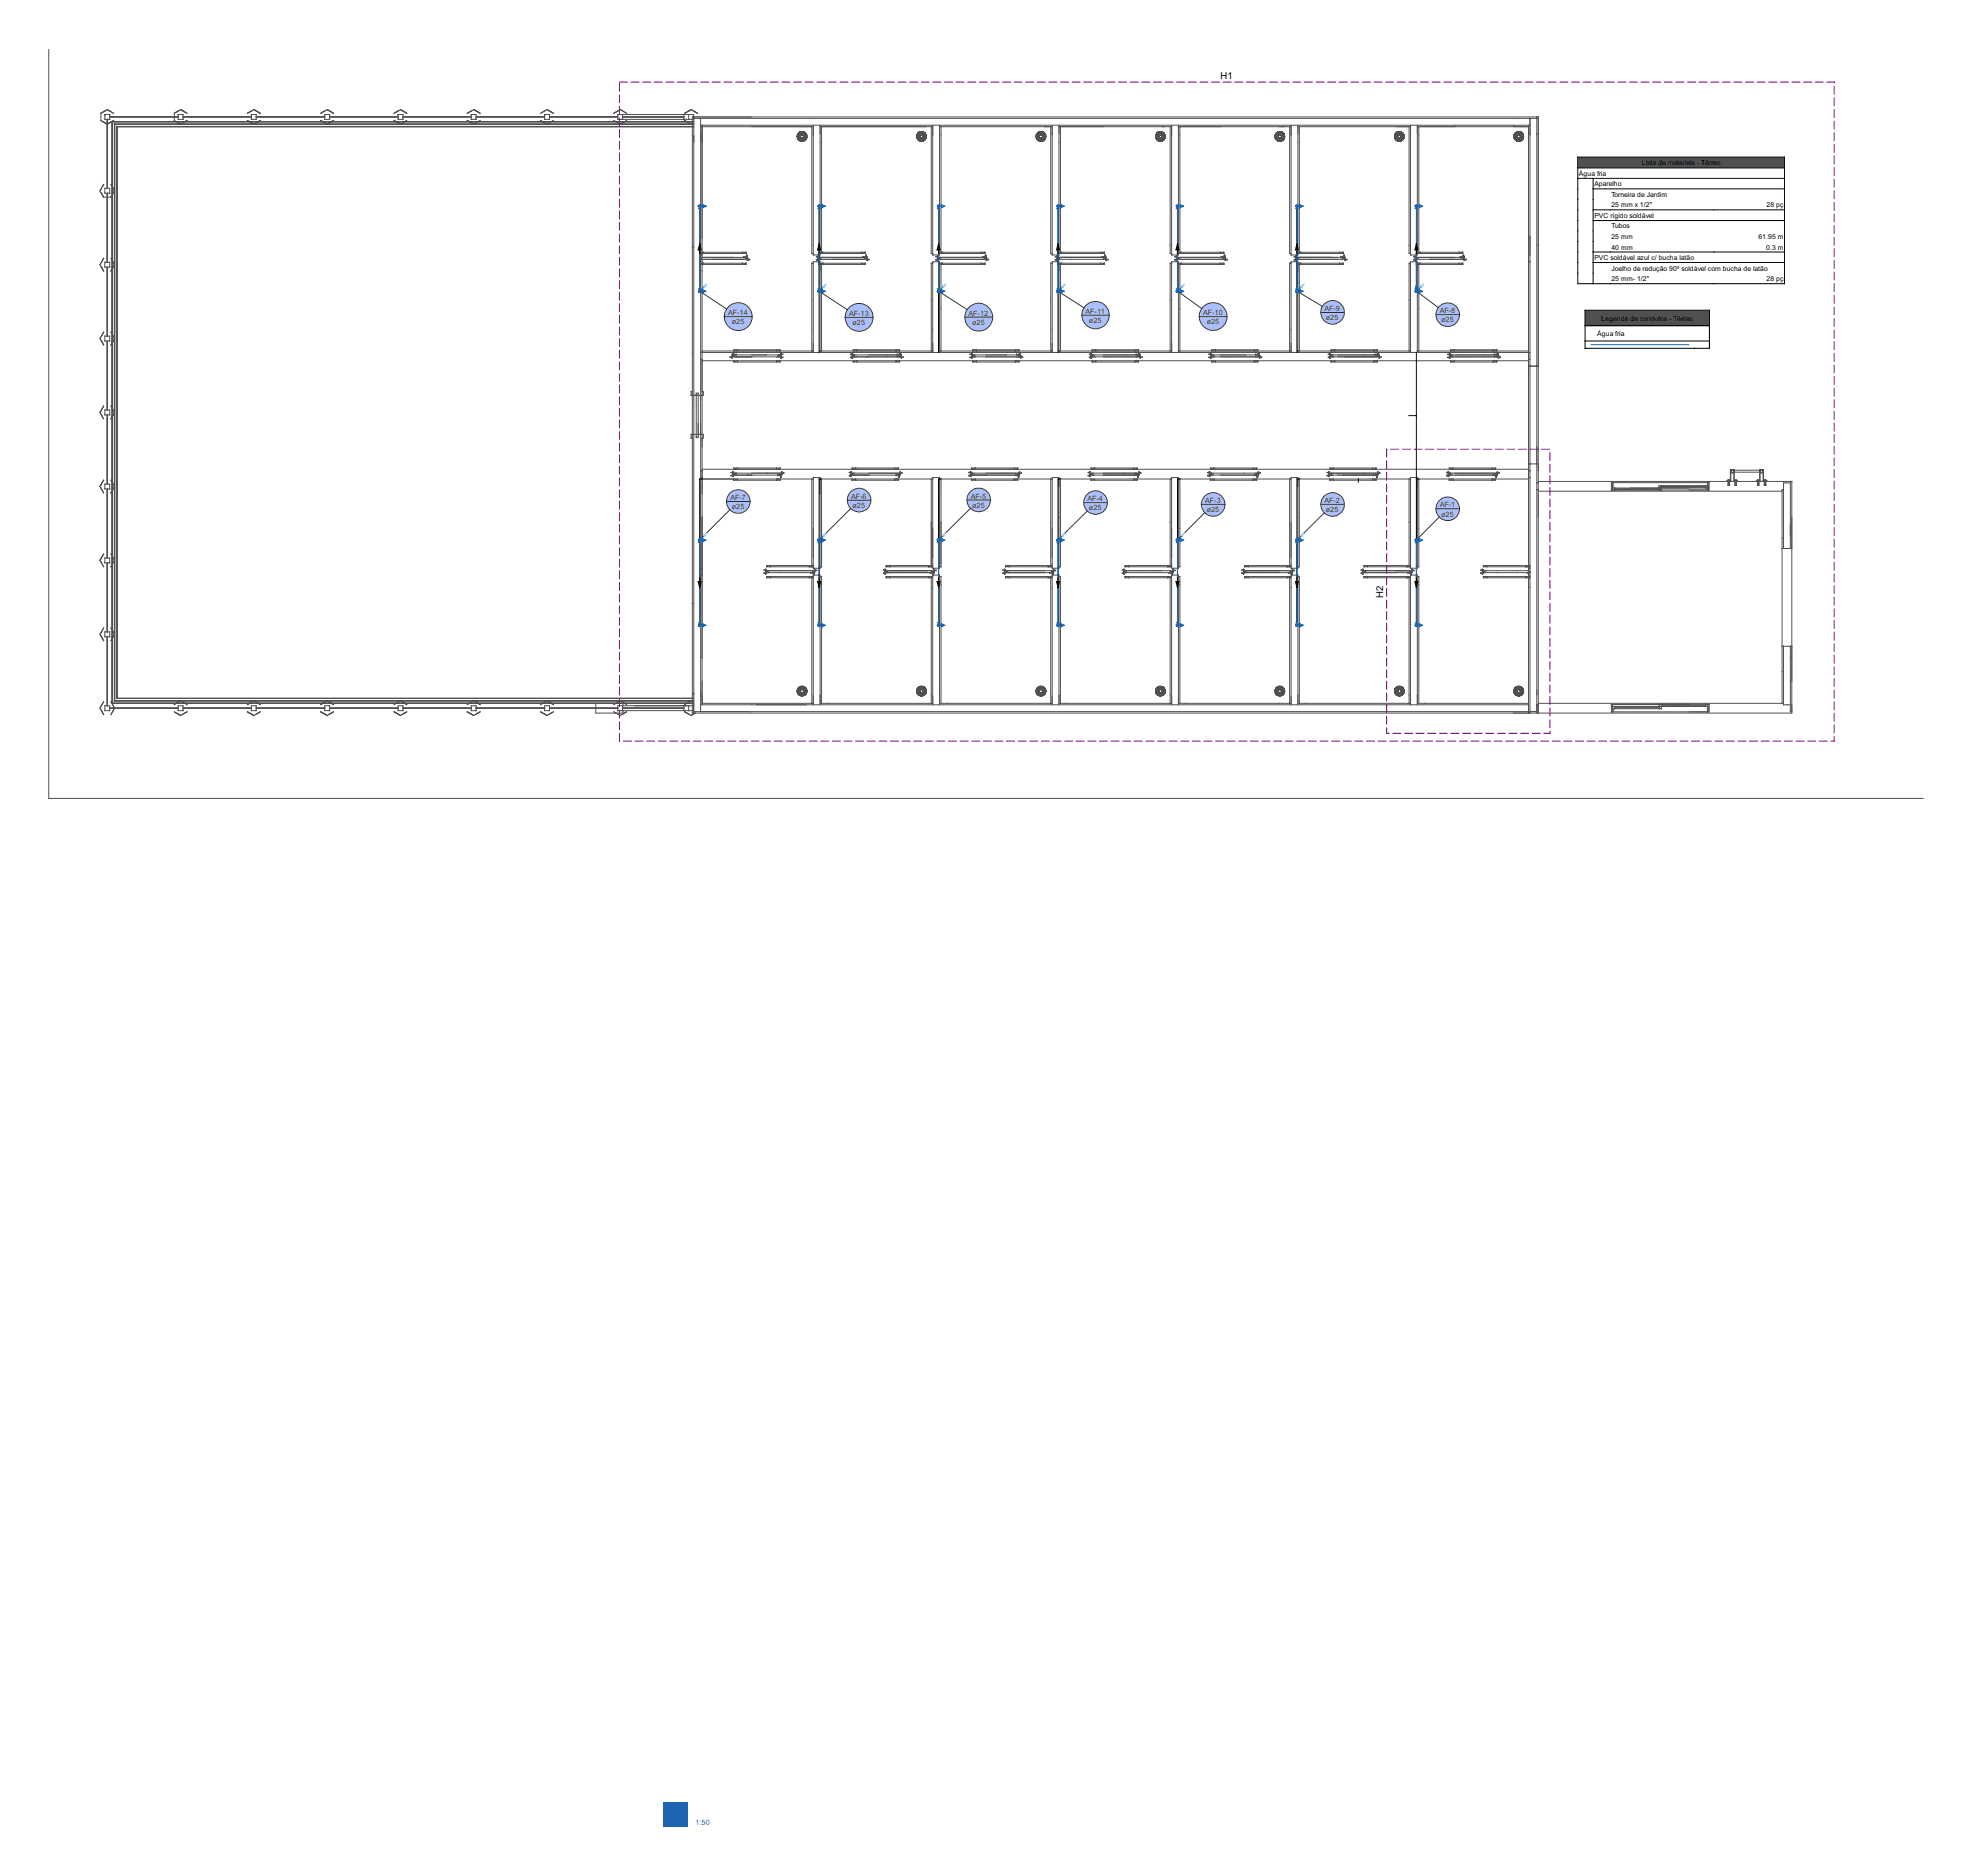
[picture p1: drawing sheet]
<svg xmlns="http://www.w3.org/2000/svg" width="809mm" height="769mm" viewBox="0 0 809 769" stroke-linecap="round" stroke-linejoin="round" font-family="sans-serif">
<defs><g id="words">
<g font-size="3.9">
<text x="500.7" y="32.5">H1</text>
<text x="567.4" y="245.1" transform="rotate(-90 567.4 245.1)">H2</text>
</g>
<g font-size="3" fill="#333">
<text x="298.7" y="129.3">AF-14</text>
<text x="348.3" y="129.6">AF-13</text>
<text x="397.3" y="129.5">AF-12</text>
<text x="445.3" y="128.7">AF-11</text>
<text x="493.5" y="129.2">AF-10</text>
<text x="543.3" y="127.5">AF-9</text>
<text x="543.9" y="131.4">ø25</text>
<text x="590.6" y="128.5">AF-8</text>
<text x="300.2" y="133.1">ø25</text>
<text x="349.7" y="133.4">ø25</text>
<text x="398.8" y="133.3">ø25</text>
<text x="446.7" y="132.5">ø25</text>
<text x="495" y="133.1">ø25</text>
<text x="591.2" y="132.3">ø25</text>
<text x="299.6" y="205.1">AF-7</text>
<text x="300.2" y="208.9">ø25</text>
<text x="349.1" y="204.5">AF-6</text>
<text x="349.7" y="208.4">ø25</text>
<text x="398.2" y="204.5">AF-5</text>
<text x="398.8" y="208.3">ø25</text>
<text x="446.1" y="205.5">AF-4</text>
<text x="446.7" y="209.4">ø25</text>
<text x="494.4" y="206.3">AF-3</text>
<text x="543.3" y="206.3">AF-2</text>
<text x="590.6" y="208.1">AF-1</text>
<text x="495" y="210.2">ø25</text>
<text x="543.9" y="210.2">ø25</text>
<text x="591.2" y="211.9">ø25</text>
</g>
<text font-size="3" fill="#008dbd" x="285.3" y="748.4">1:50</text>
<g font-size="2.8">
<text x="673.5" y="67.8">Lista de materiais - Térreo</text>
<text x="647.7" y="72.1">Água fria</text>
<text x="654" y="76.4">Aparelho</text>
<text x="661" y="80.8">Torneira de Jardim</text>
<text x="654" y="89.4">PVC rígido soldável</text>
<text x="661" y="85.1">25 mm x 1/2&quot;</text>
<text x="724.6" y="85.1">28 pç</text>
<text x="661" y="93.7">Tubos</text>
<text x="661" y="98">25 mm</text>
<text x="721.3" y="98">61.95 m</text>
<text x="654" y="106.7">PVC soldável azul c/ bucha latão</text>
<text x="661" y="102.4">40 mm</text>
<text x="724.5" y="102.4">0.3 m</text>
<text x="661" y="111">Joelho de redução 90º soldável com bucha de latão</text>
<text x="661" y="115.3">25 mm- 1/2&quot;</text>
<text x="724.6" y="115.3">28 pç</text>
<text x="657" y="131.5">Legenda de condutos - Térreo</text>
<text x="655.2" y="137.9">Água fria</text>
</g>
</g></defs>
<g fill="none" stroke="#505050" stroke-width=".41">
<path d="M20 20.4v307.1h768.9M41.4 46.5v3M41.4 49.5l2.5 1.5M41.4 49.5l.7 .4M41.4 46.5l2-1.1zM42.1 49.9l1.8 1.1M42.1 49.9l.6 .3M42.7 50.2l1.2 .8M43 47h2v2h-2zM43.9 49v28.3M44 49v28.3M44 45l1.3 .7"/>
<path d="M44 45l2.6 1.5-1.3-.8M44 45l-2.6 1.5M44.1 49v28.3M45 48h28.1M45 47.9h28.1M45.9 49.9h238.6l-238.5 .1M45.9 49.9v238.6h238.6l-238.4-.1M45.9 49.9l.1 .1M46 50l.1 238.4M46.1 50v238.4M46.6 49.5l-2 1.1M46.6 49.5l-2.5 1.5 .5-.4"/>
<path d="M46.9 50.9l.1 .1M46.9 50.9h237.6l-237.5 .1M46.9 50.9v236.6h237.6l-237.4-.1M47 51l.1 236.4M47.1 51v236.4M47.9 51.9l.1 .1M47.9 51.9h236.6l-236.5 .1M47.9 51.9v234.6h236.6l-236.4-.1M48 52l.1 234.4M48.1 52v234.4M71.5 46.5v3M71.5 49.5l.7 .4"/>
<path d="M71.5 49.5l.6 .4M71.5 46.5l1.9-1.1zM72.8 50.2l1.2 .7M72.8 50.2l-.4-.2 1.6 .9M73.1 47h2v2h-2zM74.1 45l1.3 .7M74.1 45l2.6 1.5-1.3-.8M74.1 45l-2.6 1.5M74.7 50.6l1-.6-1.5 .9M75.1 48h28M75.1 47.9h28M76.7 49.5l-.8 .4"/>
<path d="M101.5 46.5l2-1.1zM102.2 49.9l-.7-.4 .8 .4M102.5 50l1.5 .9zM103.1 47h2v2h-2zM104.1 45l2.6 1.5M104.1 45l-2.6 1.5M105.1 48h28.1M105.1 47.9h28.1M105.8 50l-1.6 .9M106 49.9l.7-.4-.6 .4M131.6 46.5l1.9-1.1zM132.2 49.9l-.6-.4 .8 .4"/>
<path d="M132.6 50l1.5 .9zM133.2 47h2v2h-2zM134.2 45l2.6 1.5M134.2 45l-2.6 1.5M134.3 50.9l1.5-.9zM135.2 48h28.1M135.2 47.9h28.1M136 49.9l.8-.4-.7 .4M136.1 46.1l.7 .4M161.7 46.5l1.9-1.1zM162.3 49.9l-.6-.4 .7 .4M163.3 47h2v2h-2z"/>
<path d="M163.6 50.6l-1-.6 1.5 .9M164.3 45l2.5 1.5M164.3 45l-2.6 1.5M164.3 45l.6 .3M164.9 45.3l1.9 1.2M164.9 50.6l1-.6-1.5 .9M165.3 48h28M165.3 47.9h28M166.1 49.9l.7-.4-.6 .4M191.7 46.5l2-1.1zM192.4 49.9l-.7-.4 .8 .4M193.3 47h2v2h-2z"/>
<path d="M193.7 50.6l-1-.6 1.5 .9M194.3 45l2.6 1.5M194.3 45l-2.6 1.5M194.3 45l.6 .3M194.9 45.3l2 1.2M194.9 50.6l1-.6-1.5 .9M195.3 48h28.1M195.3 47.9h28.1M196.1 49.9l.8-.4-.6 .4M221.8 46.5l1.9-1.1zM222.4 49.9l-.6-.4 .7 .4M222.7 50l1.6 .9z"/>
<path d="M223.4 47h2v2h-2zM224.4 45l2.6 1.5M224.4 45l-.7 .4M225.4 48h28M225.4 47.9h28M226 50l-1.5 .9M226.2 49.9l.8-.4-.7 .4M226.3 46.1l.7 .4M251.8 46.5l2-1.1zM252.5 49.9l-.7-.4 .8 .4M253.4 47h31.1v2h-31.1zM253.8 50.6l-1-.6 1.5 .9"/>
<path d="M254.4 45l2.6 1.5zM254.4 45l-2.6 1.5M254.5 50.9l1.6-.9zM255.4 48h25.1M255.4 47.9h25.1M255.4 47v2M257 49.5l-.7 .4M280.5 47v2M280.9 46.5v.5M280.9 49v.5M280.9 49.5l.8 .4M280.9 49.5l.7 .4"/>
<path d="M282.5 47v2M282.9 50.6l-1-.6 1.5 .9M282.9 45.4l-2 1.1M283.5 45l-.6 .4M283.5 45l2.6 1.5M283.5 45l-2.6 1.5M283.5 45l1.3 .7M284 50.7l-.4 .2M284.6 48v244.5M284.6 48.6h345.8M284.8 45.7l1.3 .8M287.4 48.6v243.3"/>
<path d="M287.4 51.4h340.2M288 52h45.6M288 51.4v54.2M327 56l.1 .4M327 56l.1 .7M327.1 55.3v1.4M327.1 55.6l-.1 .4M327.1 56.5l.6 1M327.1 56.3l.1 .1M327.1 56l.1 .1M327.1 56l.2 .6-.2-.5M327.1 55.8v.2"/>
<path d="M327.1 55.3l-.1 .7M327.1 56.7l.3 .4M327.2 56.7l.1 .3M327.2 55.6l-.1 .1M327.2 56.6v.1M327.2 56.5l.2 .2M327.2 55.5l-.1 .5M327.2 55.4l-.1 .6M327.2 56.3l.4 .9M327.3 56.5v.4M327.3 56.8l.1 .3M327.3 56.1h.9"/>
<path d="M327.3 56.9l.6 .1M327.4 55.4l-.2-.1v1.4M327.4 56.6l-.2-.6 .4 1.2M327.4 55.1l-.1 .4M327.4 55.6v.8M327.4 54.9v.2M327.4 55.3v.5M327.4 56.1v.5M327.4 57.1l.5 .4M327.4 56.6l.3 .2M327.4 55.1l-.3 .9M327.4 55h.5"/>
<path d="M327.4 55.4l.3-.5 .8 .5M327.4 54.9h.1M327.4 56.6l.3 .5M327.4 55.8l.1 .4M327.4 55.8l-.1 .1M327.5 55.2v.4l.7 .3-.7-.1M327.5 56.3l.2 .1M327.5 56.6l.2 .4M327.5 54.9l-.3 .5M327.5 55.4h.1M327.5 55.2h.2M327.5 55.8h.7"/>
<path d="M327.5 56.2l.2 .1M327.5 55.9l.7 .1-.7 .2M327.5 55.1l-.1 .3M327.5 56.7l.1 .2M327.6 54.8l-.1 .2M327.6 54.7v.7M327.6 56.6v.7h.6M327.6 54.7l-.2 .2M327.6 57.2l-.2-.3 1 .9M327.6 54.7h.1M327.6 55.1l-.1 .1M327.6 55.3l.7 .3"/>
<path d="M327.6 55.4l.7 .3M327.6 54.8l-.4 .9M327.6 57.2l.5 .4M327.7 56.8l.1 .7M327.7 54.5l1-.5a1.7 1.7 0 0 1 1.8 .8M327.7 57.4l.4 .2M327.7 56.8l.7-.3-.5 .5M327.7 55.2l.7 .3M327.7 55.8l.2 .1M327.7 57.5l.3 .2M327.7 55.1h.1M327.7 54.6h.1"/>
<path d="M327.7 55.9l.2 .1M327.7 56.1l-.2 .1M327.8 54.5l-.1 .7M327.8 54.5l-.7 .8M327.8 57.2h.3M327.8 54.8h.3M327.8 54.5h.1M327.8 57.5l.2 .1M327.8 56.4l-.2 .2M327.8 55l.6 .5M327.8 55.1l.5 .5M327.8 55.4l.5 .2"/>
<path d="M327.8 56.6l.3-.1-.2 .2M327.9 57.2h.2M327.9 54.7v.1M327.9 57l.1 .1M327.9 57.5v.1M327.9 57.6l.1 .1M327.9 57.5l.5 .2M327.9 54.7h.3M327.9 56.3l-.1 .1M327.9 54.9l.1 .2M328 54.4l.7-.1-.6 .2 .3-.1M328 57.7h1.6"/>
<path d="M328 57.7l.7 .2M328 57.3l.6 .3h-.7M328 54.5l-.2 .1M328 54.8l.4 .6-.4-.2M328 55.7l-.5-.2 .7 .3M328 56.2h.2M328 56.2l-.3 .2M328 54.6v.1M328 57.1v.1M328.1 54.3v.1M328.1 54.7v.1M328.1 57.6l.4 .1"/>
<path d="M328.1 54.3l-.6 .6M328.1 54.3h.3M328.1 54.8l.5 .5M328.1 54.4l-.5 .4M328.1 57.6l.6 .2M328.1 55.4l.3 .1M328.2 54.7l.5 .6M328.2 54.5l-.3 .2M328.2 56.7l-.4 .2M328.2 55.8v.3M328.2 57.3h.1M328.2 57.7l.5 .1"/>
<path d="M328.2 56.1l-.2 .1M328.2 56.2l-.5 .2M328.2 56.2l.1 .1M328.3 54.2l-.5 .3M328.3 54.2l-.4 .2M328.3 57.5l.1 .1M328.3 54.2h1.4l-.1 .3 1 .7M328.3 56l-.2 1.2M328.3 55.7l-.8 .1M328.3 56.3l-.7 .3M328.3 56.4l-.7 .3M328.3 56.8l-.3 .3"/>
<path d="M328.3 56.4l-.5 .5M328.3 54.6l.3 .7M328.3 56.4h.1M328.3 54.2v.1M328.3 55.6v.1M328.3 56l.1 .3M328.3 57.7l.4 .1M328.3 56.3l-.3 .2M328.3 54.9l.1 .1M328.4 54.2l-1.2 1.2M328.4 54.4l-.1 .1M328.4 55.6l-.1 .4"/>
<path d="M328.4 54.4l1.5 .1-.2-.1M328.4 56.9l-.2 .4M328.4 54.6l.3 .4M328.4 54.6l.3 .6M328.4 54.8l.2 .5M328.4 54.6l-.2 .1M328.4 57l-.1 .1M328.5 56.9l-.1 .1M328.5 56.6h.4M328.5 56.6l-.2 .4M328.5 54.8v.1M328.5 56.5l.5 .2"/>
<path d="M328.5 54.2l-.4 .2M328.5 56.6l-.5 .5M328.6 56.6v.1M328.6 57.2l.2 .3M328.6 56.7l-.2 .7M328.6 56.7h.1M328.6 56.7l-.2 .2M328.6 55l.1 .3M328.7 54.5l-.1 .4M328.7 55v.3M328.7 56.7v.3M328.7 57.9h.1"/>
<path d="M328.7 57.9h.6M328.7 55.4l.2-.1zM328.7 56.7l-.3 .7M328.7 55l.1 .2M328.7 54.7l.2 .5M328.7 54.7l.1 .2M328.7 54.2l-.6 .2M328.7 54.7l.1 .1M328.8 54.5l.1 .7M328.8 54.5l-.1 .3M328.8 54.5v.7M328.8 56.7v.8"/>
<path d="M328.8 57.6h1.2M328.8 54.1l-.7 .3M328.8 55.2h.1M328.8 54.7l.1 .2M328.8 56.6l.2 .1M328.9 56.8l-.1 .7M328.9 56.8l-.2 .7M328.9 55.3h.1M328.9 56.8l-.5 .6M328.9 57l-.1 .3M329 54.7v-.3v.8M329 56.8v.8v-.3"/>
<path d="M329 55.3l.5 .3-.2-.2M329 55.3l.3 .1M329.1 56.8l.1 .7M329.1 56.8l.5 .6M329.1 55.3l.2 .1M329.1 55.2h.1M329.1 56.8l.1 .4M329.1 57l.1 .3M329.2 54.5l-.1 .7M329.2 54.5l.1 .2M329.2 54.5v.7M329.2 56.7v.8"/>
<path d="M329.2 54.7l-.1 .2M329.2 54.1l.4 .5M329.2 56.6l-.2 .1M329.3 55v.3M329.3 56.7v.3M329.3 57.2v.3M329.3 57.8v.1M329.3 54.1l-1 .3M329.3 54.5l.1 .2M329.3 54.2l1 .5M329.3 55l-.1 .2M329.3 54.7l-.1 .2"/>
<path d="M329.3 56.7l.3 .7M329.3 56.7h.1M329.3 54.2l.6 .2M329.3 54.2l.4 .1M329.3 54.7l-.2 .5M329.4 54.4h.3M329.4 57.2l-.2 .3M329.4 54.7l-.1 .3M329.4 55l-.1 .3M329.4 56.7l.4 .6M329.4 56.7l.3 .4M329.4 56.6v.1"/>
<path d="M329.5 57.2l.2 .2M329.5 56.6l-.5 .1M329.5 54.2l.2 .2M329.5 54.5l-.1 .2M329.5 56.6l.1 .2M329.5 56.6l.5 .5M329.6 55.6v.7zM329.6 54.3h.3M329.6 54.6l-.3 .6M329.6 54.6l.2 .1M329.7 54.9l-.3 .4M329.7 57.5l-.1 .1"/>
<path d="M329.7 55.7l.8 .1M329.7 54.6l-.3 .7M329.7 56.8l.3 .3M329.7 55.6v.1M329.7 57.8l-.4 .1M329.7 57.3l.1 .1M329.8 54.7l-.5 .6M329.8 57.6l-.5 .2M329.8 56.1h.9M329.8 57.3h.3M329.8 55.8h.7M329.8 56.1l.7 .1"/>
<path d="M329.8 56.7l.4 .2M329.8 55.8v.3M329.8 57.3v.1M329.9 54.3v.5M329.9 56.4l.1 .1M329.9 57.2v.2M329.9 57.6l-1.8-.1 .6 .3M329.9 54.4l.2 .1M329.9 56.4l.1 .2M329.9 54.8v.2M329.9 54.3l.7 .6M329.9 57.6l-.4 .2 .2-.1"/>
<path d="M329.9 54.6l.2 .1h-.3M329.9 57.3l-.1 .1M329.9 57.6l-.6 .3M329.9 54.8l-.3 .6 .6-.4M329.9 54.8l-.5 .5M329.9 54.4l.4 .3M329.9 54.4l.5 .3M329.9 54.4l.5 .4M329.9 57.6l-.6 .2M329.9 55.4l-.3 .1M330 56.5v.1M330 57.1v.3h-.4"/>
<path d="M330 57.7l-.3 .1M330 57.5l-.2 .2M330 55.7l.5-.2-.7 .3M330 57.1h.3M330.1 54.5l.2 .2M330.1 57l.1 .4M330.1 57.6l-.4 .2M330.1 57l-.5-.5 .3 .7M330.1 54.9l-.2 .2M330.1 57h.1M330.1 56.5l-.1 .1M330.1 55.6h.1"/>
<path d="M330.1 55.3l-.1 .1M330.2 57.4l-.2 .1M330.2 55.4l-.5 .2M330.2 56.9v.3M330.3 54.9v.3M330.3 55.2l.2 .4-.7 .3 .7-.1M330.3 54.7h.1M330.3 55.2l-.7 .3M330.3 54.9l-.8 .5M330.3 55.8l-.2 .1M330.3 55.1l-.6 .5M330.3 54.9l.3 .5"/>
<path d="M330.3 57.2l-.1 .2M330.3 55.9l-.2 .1M330.3 56.1l.2 .1M330.4 54.7v.7M330.4 54.8h.1M330.4 55.4h.1M330.4 54.8l.5 .9M330.4 55.4l-.7 .3M330.4 55.3l-.7 .3M330.4 54.9l.4 1.1M330.4 54.8l.2 .3M330.4 57.2l-.4 .3"/>
<path d="M330.4 57.2l-.3 .2M330.4 57.2l-.5 .4M330.5 56.2l.1 .4M330.5 54.8l.3 .5M330.5 56.7l-1.2 1 .6-.2M330.5 57l-.6 .2M330.5 55.9l-.7 .1 .7 .2M330.5 54.7l.1 .2M330.6 55.1l.2 .6M330.6 55.6l-.1 1.4M330.6 54.9v.2M330.6 55.3v.5"/>
<path d="M330.6 56.6l-.3 .5M330.6 57.1l-.6 .6M330.6 55h-.5l-.5 .5M330.6 56.6l-.2 .2M330.6 54.9l.3 .4M330.6 55.4l.2 .6M330.6 56.6l-.2 .3M330.7 55l.1 .3M330.7 56.6l-.1 .1M330.7 55.4h.1M330.7 55.4l.2 .6M330.7 55.4l.2 .4"/>
<path d="M330.7 56.6l-.1 .5M330.7 56.3l-.1 .1M330.7 56.6l-.3 .6M330.8 55.3l-.1 1.4M330.8 55.3l-.2 .1M330.8 55.9l.1 .1M330.8 56l-.1 .2M330.8 56l-.3 .9M330.9 55.3v1.4M330.9 56l-.3 1.1M330.9 56l-.7 1.4M330.9 55.6l.1 .4"/>
<path d="M330.9 56.3l-.1 .1M330.9 55.3l.1 .7M330.9 56.7l-.9 1M330.9 56.1l-.1 .1M330.9 56l-.1 .5M331 56l-.1 .4M331 56l-.1 .7M333 52v52h.6M333.6 51.4v53.2h2.8v-53.2M336.4 52h46.2M337 52v52M376 56l.1 .4"/>
<path d="M376 56l.1 .7M376.1 55.3v1.4M376.1 55.8v.2M376.1 55.6l-.1 .4M376.1 56.5l.9 1.2M376.1 56.3l.5 .9M376.1 56l.3 .6M376.1 56l.2 .6M376.1 55.3l-.1 .7M376.1 56.7l.3 .4M376.2 56.3l.1 .6M376.2 56.7l.1 .3"/>
<path d="M376.2 55.6l-.1 .1M376.2 56.5l.4 .6M376.2 56.7h.1M376.2 55.5l-.1 .5M376.2 55.4l-.1 .6M376.3 56.8l.1 .3M376.3 56.1h.9M376.3 55.3l-.1 .1M376.3 56.9l.6 .1M376.3 56.2l-.1-.2 .3 .9M376.4 55.4l-.2-.1v1.4M376.4 55.1l-.1 .4"/>
<path d="M376.4 55.6v.8M376.4 54.9v.2M376.4 55.3v.5M376.4 56.1v.5M376.4 56.6l.3 .5v-.3M376.4 55h.5l.5 .5M376.4 57.1l.6 .6M376.4 55.1l-.1 .1M376.4 56.6l.3 .2M376.4 55.1l-.3 .9M376.4 54.9h.1M376.4 55.8l.1 .4"/>
<path d="M376.4 55.8l-.1 .1M376.5 55.2v.4M376.5 56.6l1.1 1h-.7l.5 .1M376.5 57l.1 .2M376.5 54.9l-.3 .5M376.5 55.4h.1M376.5 55.2h.2M376.5 55.8h.7M376.5 56.2h.5M376.5 55.9l.7 .1-.7 .2M376.5 54.7a1.87 1.87 0 0 1 3.1 .2M376.5 54.7l-.4 .6"/>
<path d="M376.5 55.1l-.1 .3M376.6 54.8l-.1 .2M376.6 54.7v.7M376.6 54.7l-.2 .2M376.6 55.1l-.1 .1M376.6 55.3l.7 .3M376.6 55.4l.7 .3M376.6 54.8l-.4 .9M376.6 57.2l.5 .4M376.7 54.9v.3M376.7 57.3l.2 .1M376.7 56.8l.7-.3-.5 .5"/>
<path d="M376.7 54.9l.8 .5M376.7 55.1l.6 .5M376.7 55.2l.7 .3M376.7 55.8l.2 .1M376.7 54.5l-.2 .2M376.7 54.9l-.3 .5M376.7 57.3l.4 .3M376.7 55.9l.2 .1M376.7 56.1l-.2 .1M376.8 54.6l-.2 .1M376.8 54.5v.1M376.8 56.9l.2 .7"/>
<path d="M376.8 57.2h.3M376.8 54.5h.1M376.8 55.6l.4 .2M376.8 55.4l.5 .2M376.9 57.2h.2M376.9 54.7v.1M376.9 57l.1 .1M376.9 54.7h.3M376.9 57.4l.8 .4M376.9 54.9l.1 .2M377 54.4l.7-.1-.6 .2M377 57.7h1.6"/>
<path d="M377 55.7l-.5-.2 .7 .4-.7-.1M377 56.2h.2M377 57.7l.7 .2M377 54.5l-.2 .1M377 56.4l-.4 .3M377 54.6v.1M377 57.1v.1M377 54.8l.1 .2M377.1 54.7v.1M377.1 57.6l.4 .1M377.1 54.8l-.3 .1M377.1 54.5l-.7 .7"/>
<path d="M377.1 54.8l.5 .5M377.1 54.8l.3 .6-.6-.4M377.1 56.5l-.3 .1M377.1 54.4l-.5 .4M377.1 57.6l.6 .2M377.1 55.4l.3 .1M377.1 56.5l-.2 .2M377.2 56.2l-.7 .1M377.2 54.7l.5 .6M377.2 54.3l-.7 .6M377.2 54.5l-.3 .2M377.2 56.7l-.4 .2"/>
<path d="M377.2 54.7l.3-.2 .2 .5M377.2 55.8v.3M377.2 57.3h.1M377.2 56.1l-.2 .1M377.2 56.2l.1 .1M377.3 56.3l-.8 .2 .1 .8h.6M377.3 54.2h1.4v.3M377.3 55.7l-.8 .1M377.3 56.4h.1M377.3 54.2l-.5 .3M377.3 54.2l-.4 .2M377.3 54.2h.1"/>
<path d="M377.3 57.5l.1 .1M377.3 56l.1 .6M377.3 56.4l-.2 .1M377.3 56.8l-.3 .3M377.3 56.4l-.5 .5M377.3 54.6l.4 .6M377.3 55.6v.1M377.3 56l.1 .3M377.3 56.3l-.3 .2M377.3 54.9l.1 .1M377.4 54.3l-.3 .1M377.4 54.4l-.3 .1"/>
<path d="M377.4 54.4l-.1 .1M377.4 57.8h.3M377.4 55.6l-.1 .4M377.4 56.8l-.1 .2M377.4 54.8l.2 .5M377.5 56.6h.3M377.5 56.9l-.3 .4M377.5 54.2l-.4 .2M377.5 56.6l-.4 .6M377.5 55.1l.1 .2M377.5 54.8v.1M377.5 56.5l.5 .2"/>
<path d="M377.5 56.6l-.5 .5M377.6 56.6v.1M377.6 57.2l.2 .3M377.6 56.7l-.2 .7M377.6 56.7h.1M377.6 56.7l-.3 .4M377.6 55l.1 .3M377.7 54.5l-.1 .4M377.7 55v.3M377.7 56.7v.3M377.7 57.9h.6M377.7 55.4l.2-.1z"/>
<path d="M377.7 57.9h.1M377.7 54.7l.1 .1M377.7 56.7l-.3 .7M377.7 55l.1 .2M377.7 54.7l.2 .5M377.7 56.6l.3 .1M377.7 54.2l-.6 .2M377.7 54.7l.1 .2M377.8 54.5l.1 .7M377.8 54.5l-.1 .3M377.8 54.5v.7M377.8 56.7v.8"/>
<path d="M377.8 57.6h1.2M377.8 55.2h.1M377.8 54.1l-.7 .3M377.8 54.7l.1 .2M377.9 56.8l-.1 .7M377.9 56.8l-.2 .7M377.9 55.3h.1M377.9 56.8l-.5 .6M377.9 57l-.1 .3M378 54.7v-.3v.8M378 56.8v.8l.2-.1M378 55.3l.5 .3-.2-.2"/>
<path d="M378 55.3l.3 .1M378 57.3l.1 .2M378.1 56.8v.8M378.1 55.2h.1M378.1 56.8l.5 .6M378.1 56.8l.1 .4M378.1 57l.1 .3M378.2 54.5l-.1 .7M378.2 55.2l.1-.2v.3M378.2 54.5v.7M378.2 56.7v.8M378.2 55.4h.1"/>
<path d="M378.2 54.1l.1 .1M378.2 54.7l-.1 .2M378.3 56.7v.3M378.3 57.2v.3M378.3 57.8v.1M378.3 54.3l1 .4M378.3 55.3h.2M378.3 54.5l.1 .2M378.3 54.3l-.9 .1M378.3 54.2l.5 .1 1 1M378.3 54.1l.7 .6M378.3 56.7l.3 .7"/>
<path d="M378.3 56.7h.1M378.3 54.3l1.3 .9M378.3 54.2h.3M378.3 54.2l.6 .2M378.4 54.2l-.8-.1-.3 .3M378.4 57.2l-.2 .3M378.4 54.3l.1 .1M378.4 54.7l-.2 .3M378.4 55l-.1 .3M378.4 56.7l.3 .7M378.4 56.7l.3 .4M378.4 56.6v.1"/>
<path d="M378.5 56.6l-.5 .1M378.5 57.2h.1M378.5 56.6l.3 .7M378.5 56.6l.5 .5M378.6 54.3h.3v.5M378.6 54.4l.2 .1M378.6 55.6v.7zM378.6 54.6l-.3 .6M378.6 54.6l-.2 .1M378.6 56.8l.2 .2M378.6 54.6l.2 .1M378.7 55.7l.8 .1"/>
<path d="M378.7 54.9l-.2 .2M378.7 57.6l-.4 .2M378.7 57.5l-.1 .1M378.7 54.6l-.3 .7M378.7 56.8l.3 .3M378.7 55.6v.1M378.7 57.8l-.4 .1M378.7 57.3l.1 .1M378.8 56.1h.9M378.8 57.3h.3M378.8 55.8h.7M378.8 56.1l.7 .1"/>
<path d="M378.8 54.7l-.4 .6M378.8 56.7l.4 .2M378.8 55.8v.3M378.8 57.3v.1M378.9 56.4l.1 .1M378.9 57.2v.2M378.9 57.6l-1.8-.1 .6 .3M378.9 54.4l.4 .2M378.9 56.4l.1 .2M378.9 54.8v.2M378.9 54.6l.2 .1h-.3M378.9 57.6l-.4 .2 .2-.1"/>
<path d="M378.9 57.3l-.1 .1M378.9 57.6l-.6 .3M378.9 54.8l-.3 .6 .6-.4M378.9 54.8l-.5 .5M378.9 55.5l-.2 .1M378.9 54.4l.4 .3M378.9 54.4l.5 .3M378.9 54.4l.5 .4M378.9 57.6l-.6 .2M378.9 55.4l-.3 .1M379 56.5v.1M379 57.1v.3h-.4"/>
<path d="M379 57.7l-.3 .1M379 57.5l-.2 .2M379 55.7l.5-.2-.4 .2M379 57.1h.3M379.1 57l.1 .4M379.1 57.6l-.4 .2M379.1 57l-.5-.5 .3 .7M379.1 54.8l.1 .1M379.1 54.9l-.2 .2M379.1 55.6l-.3 .2M379.1 57h.1M379.1 56.5l-.1 .1"/>
<path d="M379.2 57.4l-.2 .1M379.2 55.4l-.5 .2M379.2 56.9v.3M379.3 54.6v.1M379.3 54.9v.3M379.3 54.7h.1M379.3 55.2h.2M379.3 55.7l-.5 .2 .7-.1M379.3 54.6l.2 .2M379.3 55.2l-.7 .3M379.3 54.9l-.8 .5M379.3 55.1l-.6 .5"/>
<path d="M379.3 54.9l.3 .5M379.3 57.2l-.1 .2M379.3 55.9l-.2 .1M379.3 56.1l.2 .1M379.4 54.7l.1 .7M379.4 54.8h.1M379.4 55.1l.1 .1M379.4 55.3l-.7 .4M379.4 54.8l.2 .3M379.4 54.8l.4 .9M379.4 57.2l-.4 .3M379.4 57.2l-.3 .2"/>
<path d="M379.4 57.2l-.5 .4M379.5 56.2l.1 .4M379.5 54.8v.2M379.5 55.2l-.4 .7M379.5 56.7l-1.2 1 .6-.2M379.5 57l-.6 .2M379.5 55.9l-.7 .1 .7 .2M379.5 54.9h.1M379.5 55.1l.3 .9M379.6 55.1l.1 .4M379.6 55.6l-.1 1.4M379.6 54.9v.2"/>
<path d="M379.6 55.3v.5M379.6 56.6l-.3 .5M379.6 55h-.5l-.5 .5M379.6 57.1l-.6 .6M379.6 56.6l-.2 .2M379.6 54.9l.3 .4M379.6 55.4l.2 .6M379.6 56.6l-.2 .3M379.7 55.4h.1M379.7 56.6l-.1 .1M379.7 55.4l.2 .4M379.7 55l.1 .3"/>
<path d="M379.7 55.4l.2 .6M379.7 56.6l-.1 .5M379.7 56.3l-.1 .1M379.7 56.6l-.3 .6M379.8 55.3l-.1 1.4M379.8 55.3l-.2 .1M379.8 55.9l.1 .1M379.8 55.6l.1 .1M379.8 56l-.1 .2M379.8 56l-.3 .9M379.9 55.3v1.4M379.9 56l-.3 1.1"/>
<path d="M379.9 56l-.7 1.4M379.9 55.6l.1 .4M379.9 56.3l-.1 .1M379.9 55.3l.1 .7M379.9 56.7l-.9 1M379.9 56.1l-.1 .1M379.9 56l-.1 .5M380 56l-.1 .4M380 56l-.1 .7M382 52v52h.6M382.6 51.4v53.2h2.8v-53.2M385.4 52h46.2"/>
<path d="M386 52v52M425 56l.1 .4M425 56l.1 .7M425.1 55.3v1.4M425.1 55.8v.2M425.1 55.6l-.1 .4M425.1 56.5l.9 1.2M425.1 56.3l.1 .1M425.1 56l.1 .1M425.1 56l.2 .6-.2-.5M425.1 55.3l-.1 .7M425.1 56.7l.3 .4"/>
<path d="M425.2 56.7l.1 .3M425.2 55.6l-.1 .1M425.2 56.6v.1M425.2 56.5l.2 .2M425.2 55.5l-.1 .5M425.2 55.4l-.1 .6M425.2 56.3l.4 .9M425.3 56.5v.4M425.3 56.8l.1 .3M425.3 56.1h.9M425.3 55.3l-.1 .1M425.3 56.9l.6 .1"/>
<path d="M425.4 55.1l-.1 .4M425.4 55.6v.8M425.4 54.9v.2M425.4 55.3v.5M425.4 56.1v.5M425.4 56.6l.3 .5v-.3M425.4 55h.5l.5 .5M425.4 55.1l-.1 .1M425.4 56.6l.3 .2M425.4 55.1l-.3 .9M425.4 54.9h.1M425.4 57.1h.1"/>
<path d="M425.4 56.6l-.2-.6 .3 .9M425.4 55.8l.1 .4M425.4 55.8l-.1 .1M425.5 56.9a2.01 2.01 0 0 0 2.4 .7M425.5 55.3h-.3v1.4M425.5 56.6l.2 .4M425.5 57l.1 .2M425.5 54.9l-.3 .5M425.5 55.8l.7 .1-.3-.1M425.5 55.8h.7M425.5 56.2h.5M425.5 55.9l.7 .1-.7 .2"/>
<path d="M425.5 54.7l-.4 .6M425.5 55.1l-.1 .3M425.5 56.7l.1 .2M425.6 54.8l-.1 .2M425.6 54.7l-.1 .7M425.6 56.6v.7h.6M425.6 54.7l-.2 .2M425.6 57.2l-.2-.3 1.3 .9M425.6 55.1l-.2 .3M425.6 55.3l.7 .4M425.6 54.8l-.4 .9M425.6 57.2l.5 .4"/>
<path d="M425.7 55.2v.5M425.7 54.9v.3M425.7 57.3l.2 .1M425.7 57.3l1.1 .6M425.7 56.8l.7-.3-.5 .5M425.7 54.9l.8 .5M425.7 55.2l.7 .3M425.7 55.8l.2 .2M425.7 55.1h.1M425.7 54.5l-.2 .2M425.7 54.9l-.3 .5M425.7 57.3l.4 .3"/>
<path d="M425.7 56.1l-.2 .1M425.8 54.6l-.2 .1M425.8 54.5v.1M425.8 56.9l.2 .7M425.8 57.2h.3M425.8 54.5h.1M425.8 55l.5 .6M425.8 55.4l.5 .2M425.8 56.6l.3-.1-.2 .2M425.9 57.2h.2M425.9 54.7v.1M425.9 57l.1 .1"/>
<path d="M425.9 57.5v.1M425.9 54.7h.3M425.9 57.6l.1 .1M425.9 56.3l-.1 .1M425.9 54.9l.1 .2M426 54.4l.7-.1-.6 .2M426 57.7h1.6M426 57.3l.6 .3h-.7M426 56.2h.2M426 57.7l.7 .2M426 54.5l-.2 .1M426 56.4l-.4 .2"/>
<path d="M426 55.8l-.5-.3 .7 .3M426 55.5l.3 .1M426 54.6v.1M426 57.1v.1M426 54.8l.1 .2M426.1 54.7v.1M426.1 57.6l.4 .1M426.1 54.8l-.3 .1M426.1 54.5h1.8M426.1 54.5l-.7 .7M426.1 54.8l.5 .5M426.1 54.8l.3 .6-.4-.2"/>
<path d="M426.1 54.4l-.5 .4M426.1 57.6l.6 .2M426.1 55.4l.3 .1M426.2 56.2l-.7 .1M426.2 54.7l.5 .6M426.2 54.3l-.7 .6M426.2 56.7l-.4 .2M426.2 55.8v.3M426.2 57.3h.1M426.2 56.1l-.2 .1M426.2 56.2l.1 .1M426.3 54.2h1.4l-.1 .3 1 .7"/>
<path d="M426.3 55.7l-.8 .1M426.3 56.4h.1M426.3 54.2l-.5 .3M426.3 54.2l-.4 .2M426.3 54.2h.1M426.3 57.5l.1 .1M426.3 56l.1 .6M426.3 56.4l-.7 .3M426.3 56.8l-.3 .3M426.3 56.3l-.7 .3M426.3 56.4l-.5 .5M426.3 54.6l.3 .7"/>
<path d="M426.3 55.6v.1M426.3 56l.1 .3M426.3 56.3l-.3 .2M426.4 54.3l-.3 .1M426.4 57.8h.3M426.4 55.6l-.1 .4M426.4 56.8l-.1 .2M426.4 54.6l.3 .4M426.4 54.6l.3 .6M426.4 54.8l.2 .5M426.4 54.6l-.2 .1M426.5 56.6h.3"/>
<path d="M426.5 56.9l-.3 .4M426.5 56.6l-.4 .6M426.5 54.8v.1M426.5 56.5l.5 .2M426.5 54.2l-.4 .2M426.5 56.6l-.5 .5M426.6 56.6v.1M426.6 57.2l.2 .3M426.6 54.1h.7M426.6 57.8l.1 .1M426.6 56.7l-.2 .7M426.6 56.7h.1"/>
<path d="M426.6 54.2l-.5 .2M426.6 56.7l-.3 .4M426.6 55l.1 .3M426.7 54.5l-.1 .4M426.7 55v.3M426.7 56.7v.3M426.7 57.9h.6M426.7 55.4l.2-.1zM426.7 54.1l-.8 .6M426.7 56.7l-.3 .7M426.7 55l.1 .2M426.7 54.7l.2 .5"/>
<path d="M426.7 54.7l.1 .2M426.7 56.6l.3 .1M426.7 54.7l.1 .1M426.8 54.5l.1 .7M426.8 54.5l-.1 .3M426.8 54.5v.7M426.8 56.7v.8M426.8 57.6h1.2M426.8 55.2h.1M426.8 54.7l.1 .2M426.8 54.1l-.7 .3M426.9 56.8l-.1 .7"/>
<path d="M426.9 56.8l-.2 .7M426.9 55.3h.1M426.9 56.8l-.5 .6M426.9 57l-.1 .3M427 56.8v.8l.2-.1M427 55.3l.5 .3-.2-.2M427 55.3l.3 .1M427 57.3l.1 .2M427.1 54.4v.8M427.1 56.8v.8M427.1 55.2h.1M427.1 56.8l.5 .6"/>
<path d="M427.1 54.5l-.1 .2M427.1 56.8h.1M427.1 57l.1 .3M427.2 54.5l.1 .2M427.2 54.5l-.2-.1v.8M427.2 54.5v.7M427.2 56.7v.8M427.2 55.4h.1M427.2 54.7l-.1 .2M427.2 57v.2M427.2 54.1l.4 .5M427.2 56.6l-.2 .1"/>
<path d="M427.3 55v.3M427.3 56.7v.3M427.3 57.2v.3M427.3 57.8v.1M427.3 55.3h.2M427.3 54.5l.1 .2M427.3 54.2l.8 .4M427.3 55l-.1 .2M427.3 54.7l-.1 .2M427.3 56.7l.3 .7M427.3 56.7h.1M427.3 54.2l.6 .2"/>
<path d="M427.3 54.2l.4 .1M427.3 54.7l-.2 .5M427.4 54.4h.3M427.4 57.2l-.2 .3M427.4 54.7l-.1 .3M427.4 55l-.1 .3M427.4 56.7l.4 .6M427.4 56.7l.4 .3M427.4 56.6v.1M427.5 56.6l-.5 .1M427.5 57.2l.2 .2M427.5 54.2l.2 .2"/>
<path d="M427.5 54.5l-.1 .2M427.5 56.6l.1 .2M427.5 56.6l.5 .5M427.6 54.3h.3M427.6 55.6v.7zM427.6 54.6l-.3 .6M427.6 54.6l.2 .1M427.6 57l.1 .1M427.7 55.7l.8 .1M427.7 54.9l-.3 .4M427.7 54.4l.6 .3M427.7 57.5l-.1 .1"/>
<path d="M427.7 54.6l-.2 .4M427.7 56.8l.3 .3M427.7 55.6v.1M427.7 57.8l-.4 .1M427.7 57.3l.1 .1M427.8 54.7h.3M427.8 56.1h.9M427.8 57.3h.3M427.8 55.8h.7M427.8 56.1l.7 .1M427.8 57.6l-.5 .2M427.8 54.7l-.4 .6"/>
<path d="M427.8 56.7l.4 .2M427.8 55.8v.3M427.8 57.3v.1M427.9 54.3v.5M427.9 56.4l.1 .1M427.9 57.2v.2M427.9 54.4l.2 .1M427.9 56.4l.1 .2M427.9 54.8v.2M427.9 54.3l.7 .6M427.9 57.6l-.4 .2 .2-.1M427.9 57.3l-.1 .1"/>
<path d="M427.9 57.6l-.6 .3M427.9 54.8l-.3 .6 .6-.4M427.9 54.8l-.5 .5M427.9 54.4l.4 .3M427.9 54.4l.5 .3M427.9 54.4l.5 .4M427.9 57.6l-.6 .2M427.9 55.4l-.3 .1M428 56.5v.1M428 57.1v.3h-.4M428 57.7l-.3 .1M428 57.5l-.2 .2"/>
<path d="M428 55.7l.5-.2-.7 .3M428.1 57l.1 .5M428.1 54.5h.1M428.1 57.6l-.4 .2M428.1 57l-.5-.5 .3 .7M428.1 54.9l-.2 .2M428.1 57h.1M428.1 55.6h.1M428.1 56.5l-.1 .1M428.2 54.5l.1 .2M428.2 56.9v.6M428.2 57.4l-.2 .1"/>
<path d="M428.2 55.4l-.5 .2M428.2 55.1h.1M428.2 54.6h.1M428.2 57.4h.1M428.2 55.1l-.5 .5M428.3 54.9v.3M428.3 55.2l.2 .4-.7 .3h.8M428.3 54.7h.1M428.3 54.5l-.6-.4a1.94 1.94 0 0 0-2.2 .6M428.3 55.2l-.7 .3M428.3 54.9l-.8 .5M428.3 55.8l-.2 .1"/>
<path d="M428.3 54.5l.3 .4M428.3 57.5l-.3 .2M428.3 54.9l.3 .5M428.3 57.2l-.1 .2M428.3 55.9l-.2 .1M428.3 56.1l.2 .1M428.4 54.7v.7M428.4 54.8l.4 .5M428.4 55.4h.1M428.4 54.8l.5 .9M428.4 55.4l-.7 .3M428.4 55.3l-.7 .3"/>
<path d="M428.4 54.9l.4 1.1M428.4 54.8l.2 .3M428.4 57.2l-.4 .3M428.4 57.2l-.3 .2M428.4 57.2l-.5 .4M428.5 56.2l.1 .4M428.5 56.7l-1.2 1 .6-.2M428.5 57l-.6 .2M428.5 55.8l.1 .2h-.8l.7 .2M428.6 55.1l.2 .6M428.6 55.6l-.1 1.4M428.6 54.9v.2"/>
<path d="M428.6 55.3v.5M428.6 55h-.5l-.5 .5M428.6 57.1l-.6 .6M428.6 56.6l-.2 .2M428.6 56.6l-.6 .5M428.6 54.9l.3 .4M428.6 55.4l.2 .6M428.6 56.6l-.2 .3M428.6 56.6l-.3 .4M428.7 55.4h.1M428.7 56.6l-.1 .1M428.7 55.4l.2 .4"/>
<path d="M428.7 55l.1 .3M428.7 55.4l.2 .6M428.7 56.6l-.1 .5M428.7 56.3l-.1 .1M428.7 56.6l-.3 .6M428.8 55.3l-.1 1.4M428.8 55.3l-.2 .1M428.8 55.9l.1 .1M428.8 56l-.1 .2M428.8 56l-.3 .9M428.9 55.3v1.4M428.9 56l-.3 1.1"/>
<path d="M428.9 56l-.6 1.3M428.9 55.6l.1 .4M428.9 56.3l-.1 .1M428.9 55.3l.1 .7M428.9 56.7l-.6 .8M428.9 56.1l-.1 .1M428.9 56l-.1 .5M429 56l-.1 .4M429 56l-.1 .7M431 52v52h.6M431.6 51.4v53.2h2.8v-53.2M434.4 52h46.2"/>
<path d="M435 52v52M474.1 55.8h.1M474.1 56.5l.9 1.2M474.1 56.3l.5 .9M474.1 56l.1 .1M474.1 56l.2 .6-.2-.5M474.1 55.6v.8M474.2 55.4l-.1 .6M474.2 56.7l.1 .3M474.2 55.6l-.1 .1M474.2 56.5l.2 .2M474.2 56l.1 .4"/>
<path d="M474.2 56.7l.4 .5M474.2 56.3l.4 .8M474.2 56l.2 .6M474.2 56l.1 .2M474.3 56.8l.1 .3M474.3 56.1h.9M474.3 55.3l-.1 .1M474.3 56.3l.1 .1M474.3 56.9l.6 .1M474.4 56.9l.2 .3M474.4 55.1l-.1 1.8M474.4 54.9v.2"/>
<path d="M474.4 55.3v.5M474.4 56.1v.5M474.4 56.6l.3 .5v-.3M474.4 55h.5M474.4 57.1l.5 .4M474.4 56.6l.3 .2M474.4 55.1l-.1 .1M474.4 55.4l-.2 .6M474.4 55.4l-.3 .6M474.4 55.8l.1 .4M474.4 55.6l-.1 .1M474.4 55.8l-.1 .1"/>
<path d="M474.5 55.3h-.3v1.4M474.5 54.7l-.4 .6v1.4l.3 .4M474.5 56.3l.2 .1M474.5 56.6l1.1 1-.3-.1M474.5 55.4h.1M474.5 55.8h.7M474.5 56.2h.5M474.5 55.9l.7 .1-.7 .2M474.5 55.1l-.1 .1M474.6 54.8l-.1 .2M474.6 54.7v.7M474.6 54.7l-.2 .2"/>
<path d="M474.6 55.1l-.2 .3M474.6 57.2l.5 .4M474.6 55.4l.7 .3M474.6 54.8l-.4 .9M474.6 55.3l.4 .2M474.7 55.2l-.2 .4 .7 .3-.7-.1M474.7 54.9v.3M474.7 57.3l.2 .1M474.7 56.8l.7-.3-.5 .5M474.7 55.2l.9 .3-.2 .1M474.7 54.9l.8 .5M474.7 55.1l.6 .5"/>
<path d="M474.7 54.9l-.3 .5M474.7 57.3l.4 .3M474.7 55.9l.2 .1M474.7 55.8l.2 .1M474.7 56.1l-.2 .1M474.8 54.6l-.2 .1M474.8 54.5v.1M474.8 56.9v.3h.3M474.8 54.5h.1M474.8 54.5l-.3 .2M474.8 55l.6 .5-.3-.1M474.8 55.4l.5 .2"/>
<path d="M474.9 57.2h.2M474.9 54.7v.1M474.9 57l.1 .1M474.9 57.5v.1M474.9 57.6h.3M474.9 54.7h.3M474.9 57.3h.3M474.9 57.6l.1 .1M474.9 57.4l.8 .4M474.9 57.5l.2 .1M474.9 54.9l.1 .2M475 57.5l-.2-.1 .3 .2"/>
<path d="M475 54.4l.7-.1-.6 .2M475 57.7l1.6 .1M475 56.2h.2M475 54.3l.7-.3a1.7 1.7 0 0 1 1.8 .8M475 54.3l-.2 .2M475 57.7l.7 .2M475 57.5l.8 .4M475 54.5l-.2 .1M475 54.8l.1 .2M475 55.7l-.5-.2 .7 .3M475 56.4l-.4 .3M475 54.6v.1"/>
<path d="M475 57.1v.1M475 57.5v.1M475 54.3l-.5 .4M475.1 54.7v.1M475.1 57.6l.4 .1zM475.1 54.8l-.3 .1M475.1 56.5l-.2 .1M475.1 54.5l-.5 .5M475.1 54.8l.5 .5M475.1 54.8l.3 .6-.4-.2M475.1 57.5l.6 .3M475.1 54.4l-.5 .4"/>
<path d="M475.1 55.5l.2 .1M475.1 56.5l-.2 .2M475.2 54.7l.5 .6M475.2 54.3l-.8 .6M475.2 56.2l-.4 .2M475.2 56.1l-.2 .1M475.2 56.7l-.4 .2M475.2 55.8v.3M475.2 57.3h.1M475.2 56.2l.1 .1M475.3 56.3l-.8 .2 .2 .8M475.3 55.7l-.8 .1"/>
<path d="M475.3 56.4h.1M475.3 54.2l-.3 .1M475.3 54.2l-.4 .2M475.3 54.2h.1M475.3 56.4l-.2 .1M475.3 56.8l-.3 .3M475.3 56.4l-.5 .5M475.3 54.6l.2 .4M475.3 55.6v.1M475.3 56.3l-.3 .2M475.4 54.3l-.3 .1M475.4 54.6l.3 .7"/>
<path d="M475.4 54.4l-.3 .1M475.4 57.8h.3M475.4 55.6l-.1 .4M475.4 56.2v.4M475.4 57.4l.1 .2M475.4 56.8l-.2 .2M475.4 56.9l-.2 .4M475.4 54.6l.4 .6M475.4 54.6l-.2 .1M475.4 56.3l.6 .4M475.5 56.6l.1 .1M475.5 56.4l.1 .1"/>
<path d="M475.5 54.2l-.4 .2M475.5 56.6l-.5 .5M475.5 56.9l-.1 .3M475.5 55.5l-.1 .1M475.5 56.6l-.4 .6M475.5 54.9l.1 .4M475.5 55.1l.1 .2M475.6 57.2l.2 .3M475.6 54.1l.8 .1M475.6 54.3h.7M475.6 57.8l.1 .1M475.6 54.2l-.5 .2"/>
<path d="M475.6 56.7l-.3 .4M475.6 56.7l-.2 .7M475.6 55l.1 .3M475.6 56.7h.1M475.7 54.5l-.1 .3M475.7 56.7v.8M475.7 57.9h.6M475.7 55.4h.1M475.7 54.1l-.8 .6M475.7 56.7l-.3 .7M475.7 54.7l.2 .5M475.7 54.7l.1 .2"/>
<path d="M475.8 54.5l.1 .7M475.8 54.5v.7M475.8 56.7v.8M475.8 54.5l-.1 .2M475.8 57.6h1.2M475.8 55.2h.1M475.8 54.1l-.7 .3M475.8 56.6l.2 .1M475.8 54.7l.1 .2M475.9 56.8l-.1 .7M475.9 56.8l-.2 .5M475.9 56.8l-.4 .7"/>
<path d="M475.9 57l-.1 .3M476 54.7v-.3v.8M476 56.8v.8l.2-.1M476 57.3l.1 .2M476.1 56.8l.2 .7M476.1 56.8v.8M476.1 55.2h.1M476.1 56.8l.4 .6M476.1 57l.1 .3M476.2 54.5l.1 .8M476.2 54.5l-.1 .7M476.2 54.5v.7"/>
<path d="M476.2 56.7v.8M476.2 54.1l.5 .4v-.3h-1.4M476.2 54.9l.1-.2-.2 .5M476.2 55.4l-.2-.1 .5 .3M476.2 54.7l-.1 .2M476.3 56.7v.3M476.3 57.8v.1M476.3 55.3h.2M476.3 54.5l.1 .2M476.3 56.7l.3 .7M476.3 56.7h.1M476.3 54.3l.6 .2"/>
<path d="M476.3 54.2l.5 .1M476.3 54.2l.6 .2M476.3 54.2l.4 .1M476.4 57.2l-.2 .3M476.4 54.7l-.2 .5M476.4 55l-.1 .3M476.4 56.7l.3 .7M476.4 56.6v.1M476.4 56.7l.1 .4M476.5 54.2l.2 .2-.4-.1M476.5 56.6l-.5 .1M476.5 56.4l.1 .2"/>
<path d="M476.5 56.6l.5 .5M476.5 56.6l.3 .7M476.5 55.6h.1M476.5 54.2l.6 .3M476.5 54.5l.1 .1M476.5 54.5l-.1 .2M476.6 54.5l.4 .2M476.6 54.3h.3M476.6 57.5h.2M476.6 56.3l-.2 .2 .7 .5M476.6 57.4l-.1 .1M476.6 57.5l-.9 .2"/>
<path d="M476.6 54.2l.7 .7M476.6 54.4v.1M476.6 55.6v.6M476.6 57.5l-.1 .1M476.6 54.6l-.3 .6M476.6 54.8l-.2 .5M476.6 56.6l.3 .6M476.6 54.6l.2 .1M476.7 55h.1M476.7 55.7l.8 .1M476.7 57.7l-.1 .1M476.7 54.6l-.2 .4 .2-.1"/>
<path d="M476.7 55.6v.1M476.7 57.3h.1M476.7 57.8l-.4 .1M476.7 56.8l.3 .3M476.8 56.1h.9M476.8 55.8h.7M476.8 56.1l.7 .1M476.8 54.7l-.4 .6M476.8 56.7l.4 .2M476.8 55.8v.3M476.9 54.3v.5M476.9 56.4l.1 .1"/>
<path d="M476.9 57.2v.2M476.9 57.6l-.3 .2M476.9 54.4l.2 .1M476.9 56.4l.1 .2M476.9 54.8v.2M476.9 54.6l.2 .1h-.3M476.9 54.3l.3 .3M476.9 54.4l.5 .4M476.9 57.6l-.5 .2M476.9 57.6l-.6 .2M476.9 54.8l-.3 .6M476.9 54.8l-.5 .5"/>
<path d="M476.9 55.5l-.2 .1M476.9 54.4l.4 .3M476.9 54.4l.5 .3M476.9 54.4l.3 .2M476.9 55.4l-.3 .1M477 56.5v.1M477 57.1v.3h-.4M477 57.7l-.3 .1M477 57.5l-.2 .2M477 57.1h.3M477 54.3l.6 .6M477.1 54.5l.1 .1"/>
<path d="M477.1 55.4l-.4 .2M477.1 57.6l-.4 .2M477.1 57.2l-.8 .7M477.1 54.8l.1 .1M477.1 57h.1M477.1 54.6l.2 .1M477.1 54.9l-.1 .2M477.1 56.5l-.1 .1M477.2 54.6l.1 .1M477.2 56.9v.6l-.1-.5M477.2 57.4l-.2 .1M477.2 55l-.6 .4"/>
<path d="M477.2 55.6l-.4 .2M477.3 54.9v.3M477.3 57v.1M477.3 57.3l-.1 .1M477.3 54.7h.1M477.3 55.2h.2M477.3 55.7l-.5 .2 .7-.1M477.3 54.7l.3 .2M477.3 57.1l-1 .7M477.3 55.1l-.6 .5M477.3 55.2l-.7 .3M477.3 54.9l-.8 .5"/>
<path d="M477.3 55.6l.2-.1-.5 .2M477.3 54.9l.3 .5M477.3 57.2l-.1 .2M477.3 55.9l-.2 .1M477.3 56.1l.2 .1M477.4 54.7l.1 .7M477.4 54.8h.1M477.4 55.1l.1 .1M477.4 55.3l-.7 .4M477.4 54.8l.4 .9M477.4 54.8l.3 .5M477.4 57.2l-.4 .3"/>
<path d="M477.4 57.2l-.3 .2M477.4 57.2l-.5 .4M477.5 56.2l.1 .4M477.5 54.8l.3 .5M477.5 55.2l-.4 .7M477.5 55.3h.3M477.5 55.9l-.7 .1 .7 .2M477.5 57.3l-.5 .4M477.5 57.1h.1M477.6 54.9l.3 .4v1.4l-.4 .6M477.6 54.9l.1 2-.2 .3h-.6M477.6 55.3v.5"/>
<path d="M477.6 56.6l-.2 .2M477.6 55h-.5l-.5 .5M477.6 57.1l-.6 .6M477.6 55.4l.1 .2M477.6 55.4l.2 .6M477.6 56.6l-.3 .5M477.6 55.6l.1 .1M477.6 56.6l-.3 .4M477.7 56.8l-.1 .3M477.7 55.4h.1M477.7 55l.1 .3M477.7 55.4l.1 .6"/>
<path d="M477.7 56.3l-.1 .1M477.7 56.6l-.4 .4M477.7 55.4l.2 .6M477.7 55.4l.1 .1M477.7 55.8l.1 .2M477.7 56.6l-.3 .6M477.8 55.3v1.3M477.8 56.6l-.3 .2M477.8 55.8h.1M477.8 55.9l.1 .1M477.8 55.6l.1 .1M477.8 56l-.1 .2"/>
<path d="M477.8 56l-.2 .6M477.9 56l-.5 1.3h-.6M477.9 56l-.1 .2M477.9 56.3l-.1 .1M477.9 56l-.2 .6M477.9 55.6v.8M477.9 56l-.1 .5M477.9 56l-.1 .6M480 52v52h.6M480.6 51.4v53.2h2.8v-53.2M483.4 52h46.2M484 52v52"/>
<path d="M523.1 55.8v.2M523.1 56.5l.9 1.2M523.1 56.3l.6 .7M523.1 56l.2 .6-.1-.6M523.1 56l.1 .2M523.1 55.6v.8M523.2 55.4l-.1 .6M523.2 56.7l.1 .3M523.2 55.6l-.1 .1M523.2 56.6l.1 .1M523.2 56.7h.1M523.2 56l.2 .6"/>
<path d="M523.2 56l.1 .2M523.2 56.3l.4 .9M523.3 56.8l.1 .3M523.3 56.1h.9M523.3 55.3l-.1 .1M523.3 56.3l.1 .1M523.3 56.9l.6 .1M523.3 56.4l.1 .2M523.3 56.7l.3 .5M523.3 56l.2 .2M523.4 55.1l-.1 1.8M523.4 54.9v.2"/>
<path d="M523.4 55.3v.5M523.4 56.1v.5M523.4 55h.5l.5 .5-.3-.1M523.4 56.9l1.3 .9-.6-.2M523.4 55.1l-.1 .1M523.4 55.8l-.2 .2M523.4 55.4l-.2 .6M523.4 57.1h.1M523.4 55.4l-.1 .2M523.4 56.6l.3 .5M523.4 55.6l-.1 .1M523.4 55.8l-.1 .1"/>
<path d="M523.5 55.3h-.3v1.4M523.5 54.7l-.4 .6v1.4l.3 .4M523.5 56.3l.2 .1M523.5 56.6v.2M523.5 57l.1 .2M523.5 55.4h.1M523.5 55.8h.7M523.5 56.2h.5M523.5 55.8l-.1 .2h.8l-.7 .2M523.5 55.1l-.1 .1M523.6 54.8l-.1 .2M523.6 54.7v.7"/>
<path d="M523.6 56.6l.1 .7M523.6 54.7l-.2 .2M523.6 55.1l-.2 .3M523.6 57.2l.5 .4M523.6 55.4l.7 .3M523.6 56.8h.1M523.6 54.8l-.4 .9M523.6 55.3l.4 .2M523.7 55.2l-.2 .4 .7 .3h-.8M523.7 54.9v.3M523.7 56.8v.3M523.7 57.3l.2 .1z"/>
<path d="M523.7 57.1a1.41 1.41 0 0 0 1.9 .4M523.7 56.8l.7-.3-.5 .5M523.7 55.2l.6 .4M523.7 54.9l.8 .5M523.7 55.1l.6 .5M523.7 54.9l-.3 .5M523.7 57.3l.4 .3M523.7 55.9l.2 .1M523.7 55.8l.2 .1M523.7 56.1l-.2 .1M523.8 54.6l-.2 .1M523.8 54.5v.1"/>
<path d="M523.8 56.9v.3h.3M523.8 54.5h.1M523.8 54.5l-.3 .2M523.8 55l.3 .3M523.8 55.4l.5 .2M523.9 57.2h.2M523.9 54.7v.1M523.9 57l.1 .1M523.9 57.6h.2M523.9 57.6h.3M523.9 54.7h.3M523.9 57.3h.3"/>
<path d="M523.9 57.6l.1 .1M523.9 54.9l.1 .2M524 57.5l-.2-.1 .3 .2M524 54.4l.7-.1-.6 .2M524 57.7l1.6 .1M524 57.3l.6 .3-.2-.1M524 56.2h.2M524 54.3l1.3-.3 1.2 .7M524 54.3l-.2 .2M524 57.5l.8 .4M524 56.3l-.4 .3M524 54.5l-.2 .1"/>
<path d="M524 56.5l.3-.2-.7 .3M524 54.8l.1 .2M524 55.7l-.5-.2 .7 .3M524 54.6v.1M524 57.1v.1M524 57.5v.1M524 54.3l-.5 .4M524 57.7l.3 .1M524.1 54.7v.1M524.1 57.6l.4 .1zM524.1 54.8l-.3 .1M524.1 56.5l-.2 .1"/>
<path d="M524.1 54.5l-.5 .5M524.1 54.4l.6-.3-.8 .6M524.1 54.8l.5 .5M524.1 54.8l.3 .6-.4-.2M524.1 54.4l-.5 .4M524.2 54.7l.5 .6M524.2 56.2l.8 .5 .5-.1M524.2 57.5h.2M524.2 54.3l-.8 .6M524.2 56.1l-.2 .1M524.2 56.7l-.4 .2M524.2 56.2l-.4 .2"/>
<path d="M524.2 55.8v.3M524.2 57.3h.1M524.3 54.2h1.4v.3M524.3 55.7l-.8 .1M524.3 56.4h.1M524.3 54.2l-.3 .1M524.3 54.2l-.4 .2M524.3 54.2h.1M524.3 56.4l-.7 .3M524.3 56.4l-.5 .5M524.3 54.6l.3 .7M524.3 55.6v.1"/>
<path d="M524.3 55.5h.3l-.2 .1M524.3 56.8l-.3 .3M524.4 54.3l-.3 .1M524.4 54.4l-.3 .1M524.4 57.8l.3 .1M524.4 55.6l-.1 .4M524.4 56.2v.4M524.4 57.5l.1 .1M524.4 56.8l-.2 .2M524.4 56.9l-.2 .4M524.4 54.6l.4 .6M524.4 54.6l-.2 .1"/>
<path d="M524.4 54.6l.3 .6M524.5 56.6l.1 .1M524.5 56.4l.1 .1M524.5 56.6l-.5 .5M524.5 56.9l-.1 .3M524.5 54.2l-.4 .2M524.5 56.6l-.4 .6M524.5 54.9l.1 .4M524.6 57.2l.2 .3M524.6 54.1l.8 .1M524.6 54.3h.7M524.6 57.8l.1 .1"/>
<path d="M524.6 54.2l-.5 .2M524.6 56.7l-.3 .4M524.6 56.7l-.2 .7M524.6 55l.1 .3M524.6 56.7h.1M524.7 54.5l-.1 .3M524.7 56.7v.8M524.7 57.9h.6M524.7 55.4h.1M524.7 56.7l-.3 .7M524.7 54.7l.2 .5M524.7 54.7l.1 .2"/>
<path d="M524.7 55.4l-.3 .2M524.8 54.5l.1 .7M524.8 54.5l-.1 .8M524.8 57.6h1.2M524.8 55.2h.1M524.8 54.7l.1 .2M524.9 56.8l-.1 .7M524.9 56.8l-.5 .6M524.9 56.8l-.2 .5 .2-.3M525 56.8v.8l.2-.1M525 57.3l.1 .2M525.1 56.8l.2 .7"/>
<path d="M525.1 54.4v.8M525.1 56.8v.8M525.1 55.2h.1M525.1 56.8l.5 .6M525.1 54.5l-.1 .2M525.1 57l.1 .3M525.2 54.5l.1 .8M525.2 54.5l-.2-.1v.8M525.2 54.5v.7M525.2 56.7v.8M525.2 55l.1-.3-.2 .5M525.2 54.1l.1 .1"/>
<path d="M525.2 55.4l-.2-.1 .3 .1M525.2 54.7l-.1 .2M525.3 56.7v.3M525.3 57.8v.1M525.3 54.3l.4 .1M525.3 54.5l.1 .2M525.3 54.2l.9 .4M525.3 54.1l.7 .6M525.3 54.2h.3M525.3 54.3l1 .6M525.3 56.7l.1 .3M525.3 56.7h.1"/>
<path d="M525.3 55.4l.3 .2M525.3 54.2l.6 .2M525.4 57.2l-.2 .3M525.4 54.7l-.2 .5M525.4 56.6v.1M525.4 56.7l.4 .6M525.4 54.3l.1 .1M525.4 56.7l.2 .2M525.5 56.4l-.1 .1M525.5 57.4h.1M525.5 56.6l.5 .5M525.5 56.6l.3 .7"/>
<path d="M525.5 54.2l.6 .3M525.5 57.1l.1 .1M525.5 56.9l.1 .3M525.6 54.3h.3v.5M525.6 54.4l.2 .1M525.6 57.5h.2M525.6 54.6l-.2 .1M525.6 55.6v.6M525.6 57.7v.1M525.6 57.5l-.1 .1M525.6 54.8l-.2 .5 .5-.5M525.6 54.6l-.3 .6"/>
<path d="M525.6 57.2l.1 .2M525.6 56.8l.2 .2M525.6 54.6l.2 .1M525.6 56.3l-.3 .3M525.7 55h.1M525.7 55.7l.8 .1M525.7 57.7l-.1 .1M525.7 54.6l-.4 .7M525.7 55.6v.1M525.7 57.8l-.4 .1M525.7 56.8l.3 .3M525.8 54.7l-.5 .6"/>
<path d="M525.8 56.1h.9M525.8 55.8h.7M525.8 56.1l.7 .1M525.8 57.6l-.5 .2M525.8 56.7l.4 .2M525.8 55.8v.3M525.9 56.4l.1 .1M525.9 57.2v.2M525.9 57.6l-.4 .1M525.9 54.4l.2 .1M525.9 56.4l.1 .2M525.9 54.8v.2"/>
<path d="M525.9 54.6l.2 .1h-.3M525.9 54.4l.5 .4M525.9 57.6l-.5 .2M525.9 54.8l-.3 .6 .6-.4M525.9 54.4l.4 .3M525.9 54.4l.5 .3M525.9 54.4l.3 .2M525.9 57.6l-.4 .2M525.9 55.4l-.3 .1M525.9 56.7l.1 .1M526 56.5v.1M526 57.1v.3h-.4"/>
<path d="M526 57.7l-.3 .1M526 55.7l.5-.2-.7 .3M526 57.1h.3M526 54.3l.5 .4M526.1 54.5l.1 .1M526.1 55.4l-.4 .2M526.1 57.6l-.4 .2M526.1 57.2l-.8 .7M526.1 54.8l.1 .1M526.1 57l-.5-.5 .3 .7M526.1 57h.1M526.1 54.6l.2 .1"/>
<path d="M526.1 54.9l-.1 .2M526.1 56.5l-.1 .1M526.2 56.9v.6l-.1-.5M526.2 54.6h.1M526.3 54.6v.1M526.3 54.9v.3M526.3 57v.1M526.3 57.3l-.1 .1M526.3 54.7h.1M526.3 55.2h.2M526.3 54.6l.2 .2M526.3 54.7l.5 .6"/>
<path d="M526.3 57.1l-1 .7M526.3 57l.4-.4-.3 .6M526.3 55.1l-.6 .5M526.3 55.2l-.7 .3M526.3 54.9l-.8 .5M526.3 54.9l.3 .5M526.3 57.2l-.1 .2M526.3 55.8l-.2 .1M526.3 55.9l-.2 .1M526.3 56.1l.2 .1M526.4 54.7v.7M526.4 54.8h.1"/>
<path d="M526.4 55.4h.1M526.4 55.1l.1 .1M526.4 57.2l-.4 .3 .2-.1M526.4 54.9l.2 .3M526.4 55.4l-.7 .3M526.4 55.3l-.7 .3M526.4 54.8l.4 .8M526.4 54.8l.3 .5M526.4 57.2l-.3 .2M526.4 57.2l-.5 .4M526.5 56.2l.1 .4M526.5 54.8v.2"/>
<path d="M526.5 55.2v.4l-.7 .3h.8M526.5 55.3h.3M526.5 55.8l.1 .2h-.8l.7 .2M526.5 57.3l-.5 .4M526.5 54.9h.1M526.5 54.7l.1 .2M526.6 54.9l.3 .4v1.4l-.4 .6M526.6 54.9l.1 2-.2 .3h-.6M526.6 55.3v.5M526.6 56.6l-.2 .2M526.6 55h-.5l-.5 .5M526.6 57.1l-.6 .6"/>
<path d="M526.6 55.6l.1 .1M526.6 55.4l.3 .6M526.6 57.1l-.8 .6M526.6 55.4l.2 .3-.1-.3M526.6 56.6l-.3 .5M526.6 56.6l-.3 .4M526.7 56.8l-.1 .3M526.7 55.4h.1M526.7 55.4l.2 .4M526.7 55l.1 .3M526.7 55.6l.1 .4M526.7 56.3l-.1 .1"/>
<path d="M526.7 55.4l.2 .3M526.7 55.8l.1 .2M526.8 55.3v1.3M526.8 56.6l-.3 .2M526.8 55.9l.1 .1M526.8 56l-.1 .2M526.9 56l-.5 1.3h-.6M526.9 56l-.1 .2M526.9 56.3l-.1 .1M526.9 56l-.3 .6M526.9 55.6v.8M526.9 56l-.1 .5"/>
<path d="M526.9 56l-.1 .6M529 52v52h.6M529.6 51.4v53.2h2.8v-53.2M532.4 52h46.2M533 52v52M572.1 55.8v.2M572.1 56.5l.9 1.2M572.1 56.3l.5 .9M572.1 56l.2 .6-.1-.6M572.1 56l.1 .1M572.1 56.1l.1 .1M572.1 55.6v.8"/>
<path d="M572.2 55.4l-.1 .6M572.2 56.7l.1 .3M572.2 55.6l-.1 .1M572.2 56.6l.1 .1M572.2 56.5l.2 .2M572.2 56.7h.1M572.2 56.3l.4 .8M572.2 56l.2 .6M572.2 56l.1 .2M572.3 56.8l.1 .3M572.3 56.1h.9M572.3 55.3l-.1 .1"/>
<path d="M572.3 56.3l.1 .1M572.3 56.9l.6 .1M572.3 56.7l.3 .5M572.3 56l.2 .2M572.4 56.9l.2 .3M572.4 55.1l-.1 1.8M572.4 54.9v.2M572.4 55.3v.5M572.4 56.1v.5M572.4 55h.5M572.4 57.1l.5 .4M572.4 56.6l.3 .2"/>
<path d="M572.4 55.1l-.1 .1M572.4 55.8l-.2 .2M572.4 55.4l-.2 .6M572.4 55.4l-.1 .4M572.4 56.6l.3 .5M572.4 55.6l-.1 .1M572.4 55.8l-.1 .1M572.5 55.3h-.3v1.4M572.5 54.7l-.4 .6v1.4l.3 .4M572.5 56.3l.2 .1M572.5 56.6l.2 .4M572.5 55.4h.1"/>
<path d="M572.5 55.8h.7M572.5 56.2h.5M572.5 55.8l-.1 .2h.8l-.7 .2M572.5 55.1l-.1 .1M572.6 54.8l-.1 .2M572.6 54.7v.7M572.6 56.6l.1 .7M572.6 54.7l-.2 .2M572.6 55.1l-.2 .3M572.6 57.2l.5 .4M572.6 55.4l.7 .3M572.6 54.8l-.4 .9"/>
<path d="M572.6 55.3l.7 .3M572.7 55.2l-.2 .4 .7 .3h-.8M572.7 54.9v.3M572.7 56.8v.3M572.7 57.3l.2 .1zM572.7 57.1l.7 .7M572.7 56.8l.7-.3-.5 .5M572.7 55.2l.9 .3-.2 .1M572.7 55.6l.3 .1M572.7 54.9l.8 .5M572.7 55.1l.6 .5M572.7 54.9l-.3 .5"/>
<path d="M572.7 57.3l.4 .3M572.7 55.9l.2 .1M572.7 55.8l.2 .1M572.7 56.1l-.2 .1M572.8 54.6l-.2 .1M572.8 54.5v.1M572.8 54.5h.1M572.8 54.5l-.3 .2M572.8 55l.6 .5-.6-.1M572.8 55.6l-.3-.1 .7 .3M572.9 54.7v.1M572.9 57l.1 .1"/>
<path d="M572.9 57.5v.1M572.9 57.6h.3M572.9 54.7h.3M572.9 57.3h.3M572.9 57.6l.1 .1M572.9 57.5l.5 .2M572.9 57.2l.2 .1M572.9 54.9l.1 .2M573 54.6l.1 .2M573 57.1l.1 .2M573 57.5l.1 .2M573 57.5l-.2-.1 .3 .2"/>
<path d="M573 54.4l.7-.1-.6 .2M573 57.7l1.6 .1M573 57.3l.4 .3M573 56.2h.2M573 54.3l.7-.3a1.7 1.7 0 0 1 1.8 .8M573 54.3l-.2 .2M573 57.7l.7 .2M573 54.5l-.2 .1M573 54.8l.1 .2M573 55.5l.3 .1M573 56.3l-.4 .3M573 54.3l-.5 .4"/>
<path d="M573.1 54.3v.1M573.1 54.8l-.3 .1M573.1 54.3h.3M573.1 57.7h.4M573.1 57.5h1.5M573.1 54.5l-.5 .5M573.1 54.8l.3 .6-.4-.2M573.1 54.4l-.5 .4M573.1 57.6l.6 .2M573.1 54.6l-.2 .1M573.2 54.3l-.8 .6M573.2 56.2l-.4 .2"/>
<path d="M573.2 56.1l-.2 .1M573.2 54.7l.4 .6-.5-.5M573.2 56.7l-.4 .2M573.2 55.8v.3M573.2 57.3h.1M573.2 57.7l.5 .1M573.2 56.2l.1 .1M573.3 54.2h1.4l-.1 .3 .7 .4M573.3 56.3l-.4 .3M573.3 55.7l-.8 .1M573.3 56.4h.1M573.3 54.2l-.3 .1"/>
<path d="M573.3 54.2l-.4 .2M573.3 57.5l.2 .1M573.3 54.2h.1M573.3 57.6l.4 .2M573.3 56.4l-.7 .3M573.3 56.8l-.3 .3M573.3 56.3l-.7 .3M573.3 56.4l-.5 .5M573.3 54.6l.4 .7M573.3 55.6v.1M573.4 56.2l-.3 1h-.3v-.3M573.4 54.4l-.3 .1"/>
<path d="M573.4 55.6l-.1 .4M573.4 56.8l-.2 .2M573.4 54.6l.3 .4M573.4 54.6l.3 .6M573.4 54.6l-.2 .1M573.4 56.3l.6 .4M573.5 56.6l.1 .1M573.5 55.3h.2M573.5 56.4l.1 .1M573.5 54.2l-.4 .2M573.5 56.6l-.5 .5M573.5 56.6l-.3 .7"/>
<path d="M573.5 56.9l-.1 .3M573.5 55.5l-.1 .1M573.5 54.9v.2M573.6 57.2l.2 .3M573.6 54.1h.7M573.6 54.3l1.3 .2M573.6 54.2l-.5 .2M573.6 56.7l-.3 .4M573.6 56.7l-.2 .7M573.6 56.7h.1M573.7 54.5l-.1 .3M573.7 55v.3"/>
<path d="M573.7 56.7v.8M573.7 57.9h.6M573.7 57.9h.1M573.7 54.1l-.6 .5M573.7 56.7l-.3 .7M573.7 54.7l.1 .3M573.7 55l.1 .2M573.7 54.7l.2 .5M573.8 54.5l.1 .7M573.8 54.5v.7M573.8 56.7v.8M573.8 54.5l-.1 .2"/>
<path d="M573.8 57.6h1.2M573.8 55.2h.1M573.8 54.1l-.7 .3M573.8 56.6l.2 .1M573.8 54.7l.1 .2M573.9 56.8l-.1 .7M573.9 56.8l-.5 .6M573.9 56.8l-.1 .2M573.9 57l-.2 .3M574 54.7v-.3v.8M574 56.8v.8v-.3M574 55.3l-.3 .1"/>
<path d="M574 55.3l.2 .1M574 55.3l.3 .1M574.1 56.8l.2 .7M574.1 56.8l.1 .7M574.1 55.2h.1M574.1 56.8l.5 .6M574.1 57l.1 .3M574.2 54.5l.1 .8M574.2 54.5l-.1 .7M574.2 54.5v.7M574.2 56.7v.8M574.2 54.1l.4 .5"/>
<path d="M574.2 54.9l.1-.2-.2 .5M574.2 54.7l-.1 .2M574.3 56.7v.3M574.3 57.8v.1M574.3 54.5l.1 .2M574.3 54.2l1 .5M574.3 56.7l.3 .7M574.3 56.7h.1M574.3 55.4l.3 .2M574.3 54.2l.6 .2M574.3 54.2l.4 .1M574.4 54.4h.3l-.2-.2 .6 .3"/>
<path d="M574.4 57.2l-.2 .3M574.4 54.7l-.2 .5M574.4 55l-.1 .3M574.4 56.7l.3 .7M574.4 56.7l.4 .6M574.4 56.6v.1M574.5 56.6l-.5 .1M574.5 56.4l-.1 .1M574.5 55.1l-.1 .2M574.5 56.6l.5 .5M574.5 56.6l.4 .6M574.5 54.5l-.1 .2"/>
<path d="M574.5 56.9v.2M574.6 54.3h.3M574.6 57.5h.2M574.6 55.6v.6M574.6 56.6l.5 .4M574.6 57.7v.1M574.6 57.5l-.1 .1M574.6 54.6l-.3 .6M574.6 54.8l-.2 .5M574.6 54.6l.2 .1M574.6 56.3l-.3 .3M574.7 55h.1"/>
<path d="M574.7 55.7l.8 .1M574.7 57.7l-.1 .1M574.7 54.6l-.2 .4M574.7 55.6v.1M574.7 57.3h.1M574.7 57.8l-.4 .1M574.7 56.8l.3 .3M574.8 54.7l-.5 .6M574.8 56.1h.9M574.8 55.8h.7M574.8 56.1l.7 .1M574.8 56.7l.4 .2"/>
<path d="M574.8 55.8v.3M574.9 54.3v.5M574.9 56.4l.1 .1M574.9 57.2v.2M574.9 57.6l-.4 .1M574.9 54.4l.2 .1M574.9 56.4l.1 .2M574.9 54.8v.2M574.9 54.6l.2 .1h-.3M574.9 54.3l.3 .3M574.9 54.4l.5 .4M574.9 57.6l-.5 .2"/>
<path d="M574.9 57.6l-.6 .2M574.9 54.8l-.3 .6 .6-.4M574.9 54.8l-.5 .5M574.9 55.5l-.2 .1M574.9 54.4l.4 .3M574.9 54.4l.5 .3M574.9 54.4l.3 .2M574.9 55.4l-.3 .1M575 56.5v.1M575 57.1v.3h-.4M575 57.7l-.3 .1M575 57.1h.3"/>
<path d="M575 54.3l.6 .6M575.1 54.5l.1 .1M575.1 55.4l-.4 .2M575.1 57.6l-.4 .2M575.1 57.2l-.8 .7M575.1 57h.1M575.1 54.9l-.1 .2M575.1 56.5l-.1 .1M575.2 54.6l.1 .1M575.2 56.9v.6l-.1-.5M575.2 55.6l-.4 .2M575.3 54.9v.3"/>
<path d="M575.3 57v.1M575.3 57.3l-.1 .1M575.3 55.2l.2 .4-.4 .3M575.3 54.7h.1M575.3 55.7l-.5 .2 .7-.1M575.3 54.7l.3 .2M575.3 57.1l-1 .7M575.3 55.1l-.6 .5M575.3 55.2l-.7 .3M575.3 54.9l-.8 .5M575.3 55.6l.2-.1-.5 .2M575.3 54.9l.3 .5"/>
<path d="M575.3 57.2l-.1 .2M575.3 55.9l-.2 .1M575.3 56.1l.2 .1M575.4 54.7l.1 .7M575.4 54.8h.1M575.4 55.1l.2 .1M575.4 57.2l-.4 .3 .2-.1M575.4 55.3l-.7 .4M575.4 54.8l.4 .9M575.4 54.8l.3 .5M575.4 57.2l-.3 .2M575.4 57.2l-.5 .4"/>
<path d="M575.5 56.2l.1 .4M575.5 54.8l.3 .5M575.5 55.3h.3M575.5 55.9l-.7 .1 .7 .2M575.5 57.3l-.5 .4M575.6 54.9l.3 .4v1.4l-.4 .6M575.6 54.9l.1 2-.2 .3h-.6M575.6 55.3v.5M575.6 56.6l-.2 .2M575.6 55h-.5l-.5 .5M575.6 57.1l-.6 .6M575.6 55.4l.2 .6"/>
<path d="M575.6 57.1l-.8 .6M575.6 56.6l-.3 .5M575.6 55.6l.1 .1M575.6 56.6l-.3 .4M575.7 56.8l-.1 .3M575.7 55.4h.1M575.7 55.4l.2 .4M575.7 55l.1 .3M575.7 56.3l-.1 .1M575.7 56.6l-.4 .4M575.7 55.4l.2 .6M575.7 55.4l.1 .1"/>
<path d="M575.7 55.8l.1 .2M575.7 56.6l-.3 .6M575.8 55.3v1.3M575.8 56.6l-.3 .2M575.8 55.9l.1 .1M575.8 55.6l.1 .1M575.8 56l-.1 .2M575.8 56l-.2 .6M575.9 56l-.5 1.3h-.6M575.9 56l-.1 .2M575.9 56.3l-.1 .1M575.9 56l-.2 .6"/>
<path d="M575.9 55.6v.8M575.9 56l-.1 .5M575.9 56l-.1 .6M578 52v52h.6M578.6 51.4v53.2h2.8v-53.2M581.4 52h45.6M582 52v52M621.1 55.8v.2M621.1 56.5l.9 1.2M621.1 56.3l.1 .1M621.1 56l.1 .2M621.1 56l.2 .6-.1-.4"/>
<path d="M621.1 55.6v.8M621.2 55.4h.1M621.2 56.7l.1 .3M621.2 56.5l.2 .2M621.2 56l.1 .4M621.2 56.7h.1M621.2 56l.2 .6M621.2 56l.1 .2M621.3 56.8l.1 .3M621.3 56.1h.9M621.3 55.4l-.2 .6M621.3 56.9l.6 .1"/>
<path d="M621.3 56.4l.1 .2M621.3 56.7l.3 .5M621.3 56l.2 .2M621.4 55.1l-.1 1.8M621.4 56.9l.2 .3M621.4 54.9v.2M621.4 55.3v.5M621.4 56.1v.5M621.4 56.6l.3 .5v-.3M621.4 55h.5l.5 .5-.3-.1M621.4 57.1l.6 .6M621.4 56.6l.3 .2"/>
<path d="M621.4 55.4l-.3 .3M621.4 55.8l-.2 .2M621.4 55.4l-.2 .6M621.4 56.4l.2 .8M621.4 55.1l-.1 .1M621.4 54.9h.1M621.4 55.8l-.1 .1M621.5 54.7l-.4 .6v1.4l.3 .4M621.5 56.3l.2 .1M621.5 56.6l1.1 1-.3-.1M621.5 55.3l-.3 .1M621.5 55.4h.1"/>
<path d="M621.5 55.8h.7M621.5 56.2h.5M621.5 55.8l-.1 .2h.8l-.7 .2M621.5 55.1l-.1 .1M621.6 54.8l-.1 .2M621.6 56.6l.1 .7M621.6 55.1l-.2 .3M621.6 57.2l.5 .4M621.6 55.4l.7 .3M621.6 54.8l-.4 .9 .2-.1M621.6 55.3l.7 .3M621.7 55.2l-.2 .4 .5 .2"/>
<path d="M621.7 54.9v.3M621.7 57.3l.2 .1M621.7 56.8l.7-.3-.5 .5M621.7 55.2l.9 .3-.2 .1M621.7 54.9l.8 .5M621.7 55.1l.6 .5M621.7 54.9l-.3 .5M621.7 57.3l.4 .3M621.7 55.9l.2 .1M621.7 55.8l.2 .1M621.7 56.1l-.2 .1M621.8 54.6l-.2 .8"/>
<path d="M621.8 54.5v.1M621.8 56.9v.3h.3M621.8 54.5h.1M621.8 54.5l-.3 .2M621.8 55l.3 .3M621.8 55.4l.5 .2M621.9 57.2h.2M621.9 54.7v.1M621.9 57l.1 .1M621.9 54.7h.3M621.9 57.3h.3M621.9 55.8l.3 .1h-.8"/>
<path d="M621.9 57.4l.8 .4M621.9 54.9l.1 .2M622 57.6l-.2-.2 .3 .2M622 54.4l.7-.1-.6 .2M622 57.7l1.6 .1M622 56.2h.2M622 54.3l1.3-.3 1.2 .7M622 57.7l.7 .2M622 56.3l-.4 .3M622 54.8l.1 .2M622 55.7l-.5-.2 .7 .3M622 54.6v.1"/>
<path d="M622 57.1v.1M622 54.3l-.5 .4M622.1 54.3v.1M622.1 54.7v.1M622.1 57.6l.4 .1zM622.1 54.8l-.3 .1M622.1 56.5l-.2 .1M622.1 54.3h.3M622.1 57.5l1.2 .2M622.1 54.3l-.7 .6M622.1 54.5l-.5 .5M622.1 54.8l.5 .5"/>
<path d="M622.1 54.8l.3 .6-.4-.2M622.1 54.4l-.5 .4M622.1 57.6l.6 .2M622.2 57.6l-.3-.1 .5 .2M622.2 54.7l.5 .6M622.2 54.3l-.4 .3M622.2 56.1l-.2 .1M622.2 56.7l-.4 .2M622.2 56.2l-.4 .2M622.2 55.8v.3M622.2 57.3h.1M622.2 56.2l.1 .1"/>
<path d="M622.3 55.7l-.8 .1M622.3 56.4h.1M622.3 54.2l-.3 .1M622.3 54.2l-.4 .2M622.3 54.2h.1M622.3 57.6l.4 .2M622.3 56.4l-.7 .3M622.3 56.3l-.7 .3M622.3 56.4l-.5 .5M622.3 54.6l.3 .7M622.3 55.6v.1M622.3 56.8l-.3 .3"/>
<path d="M622.3 56.3l-.3 .2M622.4 54.4l-.3 .1M622.4 57.8h.3M622.4 55.6l-.1 .4M622.4 56.2l-.3 1M622.4 57.4l.1 .2M622.4 54.6l.5 .6M622.4 54.6l-.2 .1M622.4 56.3l.6 .4M622.4 54.6l.3 .6M622.4 57l-.1 .1M622.5 56.6l.1 .1"/>
<path d="M622.5 56.5h.1M622.5 56.6l-.5 .5M622.5 56.6l-.3 .7M622.5 56.9l-.1 .3M622.5 55l.1 .3M622.5 55.5l-.1 .1M622.5 54.2l-.4 .2M622.5 54.9v.2M622.6 57.2l.2 .3M622.6 54.1l.8 .1M622.6 54.3h.7M622.6 54.2l-.5 .2"/>
<path d="M622.6 56.7l-.4 .3M622.6 56.7l-.2 .7M622.6 54.7l.2 .3M622.6 56.7h.1M622.6 55l.1 .3M622.7 54.5l-.1 .3M622.7 56.7v.8M622.7 57.9h.6M622.7 57.9h.1M622.7 54.1l-.8 .6M622.7 56.7l-.3 .7M622.8 54.5l.1 .7"/>
<path d="M622.8 54.5v.7M622.8 56.7v.8M622.8 54.5l-.1 .2M622.8 55.2l-.1-.2v.3M622.8 57.6h1.2M622.8 55.2h.1M622.8 54.1l-.7 .3M622.8 56.6l.2 .1M622.8 54.7l.1 .2M622.9 56.8l-.1 .7M622.9 56.8l-.4 .7M622.9 56.8l-.2 .5"/>
<path d="M622.9 57l-.1 .3M623 54.7v-.3v.8M623 56.8v.8v-.3M623 55.3l-.3 .1M623 55.3l.2 .1M623 55.3l.3 .1M623.1 56.8l.2 .7M623.1 56.8l.1 .7M623.1 56.8l.4 .7 .5-.1v-.3M623.1 55.2h.1M623.1 57l.1 .3M623.2 54.5l.1 .8"/>
<path d="M623.2 54.5l-.1 .7M623.2 54.5v.7M623.2 56.7v.8M623.2 54.1l.5 .4v-.3h-1.4M623.2 54.9l.1-.2-.2 .5M623.2 54.7l-.1 .2M623.3 56.7v.3M623.3 57.8v.1M623.3 54.3l.8 .2M623.3 54.5l.1 .2M623.3 54.2l.9 .4M623.3 54.2h.3"/>
<path d="M623.3 54.3l1 .6M623.3 56.7l.4 .7M623.3 56.7h.1M623.3 55.4l.3 .2M623.3 54.2l.6 .2M623.4 57.2l-.2 .3M623.4 54.7l-.1 .3M623.4 55l-.1 .3M623.4 56.6v.1M623.4 56.7l.4 .6M623.4 56.7l.2 .2M623.5 56.6l-.5 .1"/>
<path d="M623.5 56.4l-.1 .1M623.5 56.6l.5 .5M623.5 56.6l.3 .7M623.5 56.9v.2M623.6 54.3h.3v.5M623.6 54.4l.4 .3M623.6 57.5h.2M623.6 57.5l-.3 .2M623.6 55.6v.6M623.6 57.7v.1M623.6 57.5l-.1 .1M623.6 54.6l-.4 .6"/>
<path d="M623.6 54.8l-.2 .5M623.6 56.8l.2 .2M623.6 54.6l.2 .1M623.6 56.3l-.3 .3M623.6 54.6l-.2 .1M623.7 55h.1M623.7 55.7l.8 .1M623.7 57.7l-.1 .1M623.7 54.6l-.3 .7M623.7 55.6v.1M623.7 57.8l-.4 .1M623.7 56.8l.3 .3"/>
<path d="M623.8 54.7l-.5 .6M623.8 56.1h.9M623.8 55.8h.7M623.8 56.1l.7 .1M623.8 57.6l-.5 .2M623.8 56.7l.4 .2M623.8 55.8v.3M623.9 56.4l.1 .1M623.9 57.2v.2M623.9 57.6l-.4 .1M623.9 54.4l.2 .1M623.9 56.4l.1 .2"/>
<path d="M623.9 54.8v.2M623.9 54.6l.2 .1h-.3M623.9 54.4l.5 .4M623.9 57.6l-.5 .2M623.9 57.6l-.6 .2M623.9 57.6l-.4 .2M623.9 54.8l-.3 .6 .4-.2M623.9 54.8l-.5 .5M623.9 56.7l.1 .1M623.9 54.4l.4 .3M623.9 54.4l.5 .3M623.9 54.4l.3 .2"/>
<path d="M623.9 55.4l-.3 .1M624 56.5v.1M624 57.7l-.3 .1M624 55.7l.5-.2-.7 .3M624 57.1h.3M624 54.3l.5 .4M624.1 54.5l.1 .1M624.1 55.4l-.4 .2M624.1 57.6l-.4 .2M624.1 57.2l-.8 .7M624.1 54.8l.1 .1M624.1 57l-.5-.5 .3 .7"/>
<path d="M624.1 57h.1M624.1 54.6l.2 .1M624.1 54.9l-.1 .2M624.1 56.5l-.1 .1M624.2 56.9v.6l-.1-.5M624.2 55l-.5 .6M624.2 55.1h.1M624.2 54.6h.1M624.3 54.6v.1M624.3 54.9v.3M624.3 57v.1M624.3 57.3l-.1 .1"/>
<path d="M624.3 54.7h.1M624.3 55.2h.2M624.3 54.6l.2 .2M624.3 54.7l.5 .6M624.3 57.1l-1 .6M624.3 55.2l-.7 .3M624.3 54.9l-.8 .5M624.3 54.9l.3 .5M624.3 57.2l-.1 .2M624.3 55.8l-.2 .1M624.3 55.9l-.2 .1M624.3 56.1l.2 .1"/>
<path d="M624.4 54.7v.7M624.4 54.8h.1M624.4 55.4h.1M624.4 55.1l.1 .1M624.4 57.2l-.4 .3 .2-.1M624.4 54.9l.2 .3M624.4 54.8l.5 .9M624.4 55.4l-.7 .3M624.4 55.3l-.7 .3M624.4 54.8l.3 .5M624.4 57.2l-.3 .2M624.4 57.2l-.5 .4"/>
<path d="M624.5 56.2l.1 .4M624.5 54.8v.2M624.5 55.2v.4l-.7 .3 .7-.1M624.5 55.3h.3M624.5 55.9l-.7 .1 .7 .2M624.5 57.3l-.5 .4M624.5 54.9h.1M624.5 54.7l.1 .2M624.6 54.9l.3 .4v1.4l-.4 .6M624.6 54.9l.1 2-.2 .3h-.6M624.6 55.3v.5M624.6 56.6l-.2 .2"/>
<path d="M624.6 55h-.5l-.5 .5M624.6 57.1l-.6 .6M624.6 57.1l-.8 .6M624.6 55.4l.2 .3M624.6 55.4l.2 .6M624.6 56.6l-.3 .5M624.6 55.6l.1 .1M624.6 56.6l-.3 .4M624.7 56.8l-.1 .3M624.7 55.4h.1M624.7 55l.1 .3M624.7 55.4l.1 .6"/>
<path d="M624.7 56.3l-.1 .1M624.7 56.6l-.4 .4M624.7 55.4l.2 .6M624.7 55.4l.1 .1M624.7 55.8l.1 .2M624.7 56.6l-.3 .6M624.8 55.3v1.3M624.8 56.6l-.3 .2M624.8 55.8h.1M624.8 55.9l.1 .1M624.8 56l-.1 .2M624.8 56l-.2 .6"/>
<path d="M624.9 56l-.5 1.3h-.6M624.9 56.1l-.1 .1M624.9 56.3l-.1 .1M624.9 56l-.2 .6M624.9 55.6v.8M624.9 56l-.1 .1M624.9 56l-.1 .5M624.9 56l-.1 .6M627 51.4v182.7M627.6 48.6v243.9M630.4 48v244.5M41 78.3l1.5 2.6"/>
<path d="M41.8 79.6l-.4-.6 1.1 1.9M42.5 75.7l-1.5 2.6M42.5 75.7l-.4 .7M43 77.3h2v2h-2zM43.9 79.3v28.3M44 79.3v28.3M44.1 79.3v28.3M45.9 76.4l-.4-.7 .4 .8M46.1 76.7l.8 1.5-.3-.5M46.9 78.4l-.8 1.5zM42.1 80.3l.4 .6M42.5 80.9h1.4"/>
<path d="M44.1 80.9h1.4M45.9 80.1l-.4 .8M45.9 80.3l-.4 .6M41 108.6l1.5 2.6M41.4 109.3l1.1 1.9zM42.5 106l-1.5 2.6M42.5 106l-.4 .7M43 107.6h2v2h-2zM43.9 109.6v28.3M44 109.6v28.3M44.1 109.6v28.3M45.9 110.5l-.4 .7 .4-.6"/>
<path d="M45.9 106.7l-.4-.7 .4 .8M46.1 107l.8 1.5zM46.9 108.7l-.8 1.5zM287 104l1.5-.5v.5M287 108.5l1.5-.5v.5M287.4 105.8h.1M287.4 106.1h.1M287.4 106.3h.1M287.4 105.7h.1M287.4 104.6h.6M287.4 107.4h.6M288 106.4v182.7"/>
<path d="M304.5 103.5v.5l1.5-.5M304.5 108v.5l1.5-.5M305 105.6v-.3h1.6v.3h-19.1v.8h18.3v-.8M305.9 105.9h.9v1l-.1-.8zM306 103.5h-19v.5M306 103.5v.5h-19M306 108h-19v.5M306 108v.5h-19M306.2 105.5h.3l-.1 .2M306.2 104.9h.2M306.2 105.9v-1.1l.2 1.1M306.3 104.7v1.2"/>
<path d="M306.5 106.4h1l-1 .2M306.7 106.3v.4M333.6 108h-.6v36M335.5 105.3h-.6l.6 .1M335.5 106.5h-.6l.6 .2M335.5 105l.1 2zM335.6 106.4v.4M335.6 105.1v.5M335.6 106l.9 .1M335.7 105.2v.3M335.7 105.4h.1M335.7 106.5h.1"/>
<path d="M335.7 106.7h.1M335.7 106.4v.4M335.8 105.8l-.2 .1M336 104l1.5-.5v.5M336 108.5l1.5-.5v.5M336.5 105.8h-.8v.4l.3-.1M336.5 105.7h-.3v.6h.3M337 108v36M353.5 103.5v.5l1.5-.5M353.5 108v.5l1.5-.5M354 105.6v-.3h1.6v.3h-19.1v.8h18.3v-.8M354.9 105.9h.9v1l-.1-.8z"/>
<path d="M355 103.5v.5h-19M355 108v.5h-19M355 103.5h-19v.5M355 108h-19v.5M355.2 105.5h.3l-.1 .2M355.2 105.9v-1.1l.2 1.1M355.2 104.9h.2M355.3 104.7v1.2M355.5 106.4h1l-1 .2M355.7 106.3v.4M382.6 108h-.6v36M384.5 105.3h-.6l.6 .1"/>
<path d="M384.5 106.5h-.6l.6 .2M384.5 105l.1 2zM384.6 106.4v.4M384.6 105.1v.5M384.6 106l.9 .1M384.7 105.2v.3M384.7 105.4h.1M384.7 106.5h.1M384.7 106.7h.1M384.7 106.4v.4M384.8 105.8l-.2 .1M385 104l1.5-.5v.5"/>
<path d="M385 108.5l1.5-.5v.5M385.5 105.8h-.8v.4l.3-.1M385.5 105.7h-.3v.6h.3M386 108v36M402.5 103.5v.5l1.5-.5M402.5 108v.5l1.5-.5M403 105.6v-.3h1.6v.3h-19.1v.8h18.3v-.8M403.9 105.9h.9v1l-.1-.8zM404 103.5h-19v.5M404 103.5v.5h-19M404 108h-19v.5M404 108v.5h-19"/>
<path d="M404.2 105.5h.3l-.1 .2M404.2 104.9h.2M404.2 105.9v-1.1l.2 1.1M404.3 104.7v1.2M404.5 106.4h1l-1 .2M404.7 106.3v.4M431.6 108h-.6v36M433.5 105.3h-.6l.6 .1M433.5 106.5h-.6l.6 .2M433.5 105l.1 2zM433.6 106.4v.4M433.6 105.1v.5"/>
<path d="M433.6 106l.9 .1M433.7 105.2v.3M433.7 105.4h.1M433.7 106.5h.1M433.7 106.7h.1M433.7 106.4v.4M433.8 105.8l-.2 .1M434 104l1.5-.5v.5M434 108.5l1.5-.5v.5M434.5 105.8h-.8v.4l.3-.1M434.5 105.7h-.3v.6h.3M435 108v36"/>
<path d="M451.5 103.5v.5l1.5-.5M451.5 108v.5l1.5-.5M452 105.6v-.3h1.6v.3h-19.1v.8h18.3v-.8M452.9 105.9h.9v1l-.1-.8zM453 103.5h-19v.5M453 103.5v.5h-19M453 108h-19v.5M453 108v.5h-19M453.2 105.5h.3l-.1 .2M453.2 104.9h.2M453.2 105.9v-1.1l.2 1.1M453.3 104.7v1.2"/>
<path d="M453.5 106.4h1l-1 .2M453.7 106.3v.4M480.6 108h-.6v36M482.5 105.3h-.6l.6 .1M482.5 106.5h-.6l.6 .2M482.5 105l.1 2zM482.6 106.4v.4M482.6 105.1v.5M482.6 106l.9 .1M482.7 105.2v.3M482.7 105.4h.1M482.7 106.5h.1"/>
<path d="M482.7 106.7h.1M482.7 106.4v.4M482.8 105.8l-.2 .1M483 104l1.5-.5v.5M483 108.5l1.5-.5v.5M483.5 105.8h-.8v.4l.3-.1M483.5 105.7h-.3v.6h.3M484 108v36M500.5 103.5v.5l1.5-.5M500.5 108v.5l1.5-.5M501 105.6v-.3h1.6v.3h-19.1v.8h18.3v-.8M501.9 105.9h.9v1l-.1-.8z"/>
<path d="M502 103.5h-19v.5M502 103.5v.5h-19M502 108h-19v.5M502 108v.5h-19M502.2 105.5h.3l-.1 .2M502.2 104.9h.2M502.2 105.9v-1.1l.2 1.1M502.3 104.7v1.2M502.5 106.4h1l-1 .2M502.7 106.3v.4M529.6 108h-.6v36M531.5 105.3h-.6l.6 .1"/>
<path d="M531.5 106.5h-.6l.6 .2M531.5 105l.1 2zM531.6 106.4v.4M531.6 105.1v.5M531.6 106l.9 .1M531.7 105.2v.3M531.7 105.4h.1M531.7 106.5h.1M531.7 106.7h.1M531.7 106.4v.4M531.8 105.8l-.2 .1M532 104l1.5-.5v.5"/>
<path d="M532 108.5l1.5-.5v.5M532.5 105.8h-.8v.4l.3-.1M532.5 105.7h-.3v.6h.3M533 108v36M549.5 103.5v.5l1.5-.5M549.5 108v.5l1.5-.5M550 105.6v-.3h1.6v.3h-19.1v.8h18.3v-.8M550.9 105.9h.9v1l-.1-.8zM551 103.5h-19v.5M551 103.5v.5h-19M551 108h-19v.5M551 108v.5h-19"/>
<path d="M551.2 105.5h.3l-.1 .2M551.2 104.9h.2M551.2 105.9v-1.1l.2 1.1M551.3 104.7v1.2M551.5 106.4h1l-1 .2M551.7 106.3v.4M578.6 108h-.6v36M580.5 105.3h-.6l.6 .1M580.5 106.5h-.6l.6 .2M580.5 105l.1 2zM580.6 106.4v.4M580.6 105.1v.5"/>
<path d="M580.6 106l.9 .1M580.7 105.2v.3M580.7 105.4h.1M580.7 106.5h.1M580.7 106.7h.1M580.7 106.4v.4M580.8 105.8l-.2 .1M581 104l1.5-.5v.5M581 108.5l1.5-.5v.5M581.5 105.8h-.8v.4l.3-.1M581.5 105.7h-.3v.6h.3M582 108v36"/>
<path d="M598.5 103.5v.5l1.5-.5M598.5 108v.5l1.5-.5M599 105.6v-.3h1.6v.3h-19.1v.8h18.3v-.8M599.9 105.9h.9v1l-.1-.8zM600 103.5h-19v.5M600 103.5v.5h-19M600 108h-19v.5M600 108v.5h-19M600.2 105.5h.3l-.1 .2M600.2 104.9h.2M600.2 105.9v-1.1l.2 1.1M600.3 104.7v1.2"/>
<path d="M600.5 106.4h1l-1 .2M600.7 106.3v.4M627 104.6h.6M627 107.4h.6M41 138.9l1.5 2.6M41.4 139.6l1.1 1.9zM42.5 136.3l-1.5 2.6M42.5 136.3l-.4 .7M43 137.9h2v2h-2zM43.9 139.9v28.3M44 139.9v28.3M44.1 139.9v28.3"/>
<path d="M45.9 137l-.4-.7 .4 .8M46.1 137.3l.8 1.5zM46.9 139l-.8 1.6M45.9 140.8l-.4 .7 .4-.6M287.4 144.6h340.2M287.4 147.4h.6M288 144h45.6M288 148h339M300.2 145.9h.9l-.8 .2v.8zM300.3 146.3v.4M300.5 146.4h-1l1 .2M300.5 145.5l.1 .2"/>
<path d="M300.6 144.9h.2M300.6 145.9v-1.1l.2 1.1M300.7 144.7v1.2M301 148.5l1.5-.5v.5M301 148v.5M301.2 145.6v.8h18.3v-.8h-19.1v-.3h1.6v.3M318.5 148v.5l1.5-.5v.5h-19M318.5 143.5v.5l1.5-.5M319.5 145.8h.8v.4l-.3-.1M319.5 145.7h.3v.6h-.3M320 143.5h-19v.5l1.5-.5v.5M320 143.5v.5"/>
<path d="M320.2 145.3h.1M320.2 145.4h.1M320.2 146.5h.1M320.2 146.7h.1M320.2 145.8l.2 .1M320.3 145.2l.1 .4M320.3 146.4v.4M320.4 146.4v.4M320.4 146l-.9 .1M320.4 145.1l-.1 .5M320.4 145l.1 2zM320.5 145.3h.6l-.6 .1"/>
<path d="M320.5 146.5h.6l-.6 .2M333.6 144.6v-37.2h2.8v37.2M336.4 144h46.2M349.5 145.3h-.6l.6 .1M349.5 146.5h-.6l.6 .2M349.5 145l.1 2zM349.6 146.4v.4M349.6 146l.9 .1M349.6 145.1l.1 .5M349.7 145.2l-.1 .4M349.7 145.3h.1M349.7 145.4h.1"/>
<path d="M349.7 146.5h.1M349.7 146.7h.1M349.7 146.4v.4M349.8 145.8l-.2 .1M350 148v.5M350 148.5l1.5-.5v.5M350.5 145.8h-.8v.4l.3-.1M350.5 145.7h-.3v.6h.3M367.5 143.5v.5l1.5-.5M367.5 148v.5l1.5-.5v.5h-19M368 145.6v-.3h1.6v.3h-19.1v.8h18.3v-.8M368.9 145.9h.9v1l-.1-.8z"/>
<path d="M369 143.5h-19v.5l1.5-.5v.5M369 143.5v.5M369.2 145.9v-1.1l.2 1.1M369.2 144.9h.2M369.3 144.7v1.2M369.5 146.4h1l-1 .2M369.5 145.5l-.1 .2M369.7 146.3v.4M382.6 144.6v-37.2h2.8v37.2M385.4 144h46.2M398.5 145.3h-.6l.6 .1M398.5 146.5h-.6l.6 .2"/>
<path d="M398.5 145l.1 2zM398.6 146.4v.4M398.6 146l.9 .1M398.6 145.1l.1 .5M398.7 145.2l-.1 .4M398.7 145.3h.1M398.7 145.4h.1M398.7 146.5h.1M398.7 146.7h.1M398.7 146.4v.4M398.8 145.8l-.2 .1M399 148v.5"/>
<path d="M399 148.5l1.5-.5v.5M399.5 145.8h-.8v.4l.3-.1M399.5 145.7h-.3v.6h.3M416.5 148v.5l1.5-.5v.5h-19M416.5 143.5v.5l1.5-.5M417 145.6v-.3h1.6v.3h-19.1v.8h18.3v-.8M417.9 145.9h.9v1l-.1-.8zM418 143.5h-19v.5l1.5-.5v.5M418 143.5v.5M418.2 144.9h.2M418.2 145.9v-1.1l.2 1.1M418.3 144.7v1.2"/>
<path d="M418.5 146.4h1l-1 .2M418.5 145.5l-.1 .2M418.7 146.3v.4M431.6 144.6v-37.2h2.8v37.2M434.4 144h46.2M447.5 145.3h-.6l.6 .1M447.5 146.5h-.6l.6 .2M447.5 145l.1 2zM447.6 146.4v.4M447.6 146l.9 .1M447.6 145.1l.1 .5M447.7 145.2l-.1 .4"/>
<path d="M447.7 145.3h.1M447.7 145.4h.1M447.7 146.5h.1M447.7 146.7h.1M447.7 146.4v.4M447.8 145.8l-.2 .1M448 148v.5M448 148.5l1.5-.5v.5M448.5 145.8h-.8v.4l.3-.1M448.5 145.7h-.3v.6h.3M465.5 148v.5l1.5-.5v.5h-19M465.5 143.5v.5l1.5-.5"/>
<path d="M466 145.6v-.3h1.6v.3h-19.1v.8h18.3v-.8M466.9 145.9h.9v1l-.1-.8zM467 143.5h-19v.5l1.5-.5v.5M467 143.5v.5M467.2 144.9h.2M467.2 145.9v-1.1l.2 1.1M467.3 144.7v1.2M467.5 146.4h1l-1 .2M467.5 145.5l-.1 .2M467.7 146.3v.4M480.6 144.6v-37.2h2.8v37.2M483.4 144h46.2"/>
<path d="M496.5 145.3h-.6l.6 .1M496.5 146.5h-.6l.6 .2M496.5 145l.1 2zM496.6 146.4v.4M496.6 146l.9 .1M496.6 145.1h.1M496.7 145.2l-.1 .4M496.7 145.3h.1M496.7 145.4h.1M496.7 146.5h.1M496.7 146.7h.1M496.7 145.8h.8"/>
<path d="M496.8 145.8l-.2 .1M497 146.1l-.3 .1M497 148v.5M497 148.5l1.5-.5v.5M497.5 145.7h-.3v.6h.3M514.5 148v.5l1.5-.5v.5h-19M514.5 143.5v.5l1.5-.5M515 145.6v-.3h1.6v.3h-19.1v.8h18.3v-.8M516 143.5h-19v.5l1.5-.5v.5M516 143.5v.5M516.2 144.9h.2M516.2 145.9v-1.1l.2 1.1"/>
<path d="M516.3 144.7v1.2M516.5 146.4h1l-1 .2M516.5 145.5l-.1 .2M516.7 146.3v.4M516.7 146.1l-.8-.2h.9v1M516.7 146.9h.1M529.6 144.6v-37.2h2.8v37.2M532.4 144h46.2M545.5 145.3h-.6l.6 .1M545.5 146.5h-.6l.6 .2M545.5 145l.1 2zM545.6 146.4v.4"/>
<path d="M545.6 146l.9 .1M545.6 145.1l.1 .5M545.7 145.2l-.1 .4M545.7 145.3h.1M545.7 145.4h.1M545.7 146.5h.1M545.7 146.7h.1M545.7 146.4v.4M545.8 145.8l-.2 .1M546 148v.5M546 148.5l1.5-.5v.5M546.5 145.8h-.8v.4l.3-.1"/>
<path d="M546.5 145.7h-.3v.6h.3M563.5 148v.5l1.5-.5v.5h-19M563.5 143.5v.5l1.5-.5M564 145.6v-.3h1.6v.3h-19.1v.8h18.3v-.8M564.9 145.9h.9v1l-.1-.8zM565 143.5h-19v.5l1.5-.5v.5M565 143.5v.5M565.2 144.9h.2M565.2 145.9v-1.1l.2 1.1M565.3 144.7v1.2M565.5 146.4h1l-1 .2M565.5 145.5l-.1 .2"/>
<path d="M565.7 146.3v.4M578.6 144.6v-37.2h2.8v37.2M581.4 144h45.6M594.5 145.3h-.6l.6 .1M594.5 146.5h-.6l.6 .2M594.5 145l.1 2zM594.6 146.4v.4M594.6 146l.9 .1M594.6 145.1l.1 .5M594.7 145.2l-.1 .4M594.7 145.3h.1M594.7 145.4h.1"/>
<path d="M594.7 146.5h.1M594.7 146.7h.1M594.7 146.4v.4M594.8 145.8l-.2 .1M595 148v.5M595 148.5l1.5-.5v.5M595.5 145.8h-.8v.4l.3-.1M595.5 145.7h-.3v.6h.3M612.5 148v.5l1.5-.5v.5h-19M612.5 143.5v.5l1.5-.5M613 145.6v-.3h1.6v.3h-19.1v.8h18.3v-.8M613.9 145.9h.9v1l-.1-.8z"/>
<path d="M614 143.5h-19v.5l1.5-.5v.5M614 143.5v.5M614.2 144.9h.2M614.2 145.9v-1.1l.2 1.1M614.3 144.7v1.2M614.5 146.4h1l-1 .2M614.5 145.5l-.1 .2M614.7 146.3v.4M627 150.2h4M627 147.4h.6M41 169.2l.4 .7M41.4 169.9l1.1 1.9-.4-.6"/>
<path d="M41.4 169.9l.4 .6M42.5 166.6l-1.5 2.6M42.5 166.6l-.4 .7M43 168.2h2v2h-2zM43.9 170.2v28.4M44 170.2v28.4M44.1 170.2v28.4M45.9 167.3l-.4-.7 .4 .8M45.9 171.1l-.4 .7 .4-.6M46.1 167.6l.8 1.5zM46.9 169.3l-.8 1.6M284 160.7h-.5v1.5h5v-1.5h-.5"/>
<path d="M284 179.7h-.5v-1.5h5v1.5h-.5M285.6 161.3h.8v18.2h-.8zM41 199.6l.4 .6M41.4 198.9l-.4 .7M42.5 197l-1.5 2.6zM43 198.6h2v2h-2zM45.9 197.6l-.4-.6 .4 .7M46.1 197.9l.8 1.5zM46.9 199.7l-.8 1.5zM287.4 193.1h.6M287.4 195.9h.6M288 196.5h45.6"/>
<path d="M288 192.5h339M300.5 193.8h-.6l.6 .1M300.5 195h-.6l.6 .2M300.5 193.5l.1 2zM300.6 193.6v.5M300.6 194.9v.4M300.6 194.5l.9 .1M300.7 193.7v.2M300.7 195.2h.1M300.7 195h.1M300.7 193.8h.1M300.7 194.9v.4"/>
<path d="M300.8 194.3l-.2 .1M301 197l1.5-.5v.5M301 196.5v.5M301.5 194.3h-.8v.4l.3-.1M301.5 194.2h-.3v.6h.3M318.5 196.5v.5l1.5-.5v.5h-19M318.5 192v.5l1.5-.5M319 194.9l1.6 .2-19.1-.2v-.8h18.3v.8M320 192h-19v.5l1.5-.5v.5M320 192v.5M320.2 195.6h.2M320.2 194.6v1.1l.2-1.1"/>
<path d="M320.3 194.6v1.2M320.4 194.8l.1 .2h-.3M320.5 193.9h1l-1 .2M320.7 193.8v.4M320.7 193.5l.1 1.1h-.9l.8-.2zM333 196.5v36M333.6 195.9h2.8v37.2h-2.8zM336.4 196.5h46.2M337 196.5v36h-.6M349 193.8h-.6l.6 .1M349 195h-.6l.6 .2M349 193.5l.1 2z"/>
<path d="M349.1 193.6v.5M349.1 194.9v.4M349.1 194.5l.9 .1M349.2 193.7v.2M349.2 195.2h.1M349.2 195h.1M349.2 193.8h.1M349.2 194.9v.4M349.3 194.3l-.2 .1M349.5 196.5v.5M349.5 197l1.5-.5v.5M350 194.3h-.8v.4l.3-.1"/>
<path d="M350 194.2h-.3v.6h.3M367 196.5v.5l1.5-.5v.5h-19M367 192v.5l1.5-.5M367.5 194.9l1.6 .2-19.1-.2v-.8h18.3v.8M368.5 192h-19v.5l1.5-.5v.5M368.5 192v.5M368.7 194.6v1.1l.2-1.1M368.7 195.6h.2M368.8 194.6v1.2M368.9 194.8l.1 .2h-.3M369 193.9h1l-1 .2M369.2 193.5l.1 1.1h-.9l.8-.2z"/>
<path d="M369.2 193.8v.4M382 196.5v36M382.6 195.9h2.8v37.2h-2.8zM385.4 196.5h46.2M386 196.5v36h-.6M398 193.8h-.6l.6 .1M398 195h-.6l.6 .2M398 193.5l.1 2zM398.1 193.6v.5M398.1 194.9v.4M398.1 194.5l.9 .1M398.2 193.7v.2"/>
<path d="M398.2 195.2h.1M398.2 195h.1M398.2 193.8h.1M398.2 194.9v.4M398.3 194.3l-.2 .1M398.5 196.5v.5M398.5 197l1.5-.5v.5M399 194.3h-.8v.4l.3-.1M399 194.2h-.3v.6h.3M416 196.5v.5l1.5-.5v.5h-19M416 192v.5l1.5-.5M416.5 194.9l1.6 .2-19.1-.2v-.8h18.3v.8"/>
<path d="M417.5 192h-19v.5l1.5-.5v.5M417.5 192v.5M417.7 194.6v1.1l.2-1.1M417.7 195.6h.2M417.8 194.6v1.2M417.9 194.8l.1 .2h-.3M418 193.9h1l-1 .2M418.2 193.5l.1 1.1h-.9l.8-.2zM418.2 193.8v.4M431 196.5v36M431.6 195.9h2.8v37.2h-2.8zM434.4 196.5h46.2"/>
<path d="M435 196.5v36h-.6M447 193.8h-.6l.6 .1M447 195h-.6l.6 .2M447 193.5l.1 2zM447.1 193.6v.5M447.1 194.9v.4M447.1 194.5l.9 .1M447.2 193.7v.2M447.2 195.2h.1M447.2 195h.1M447.2 193.8h.1M447.2 194.9v.4"/>
<path d="M447.3 194.3l-.2 .1M447.5 196.5v.5M447.5 197l1.5-.5v.5M448 194.3h-.8v.4l.3-.1M448 194.2h-.3v.6h.3M465 196.5v.5l1.5-.5v.5h-19M465 192v.5l1.5-.5M465.5 194.9l1.6 .2-19.1-.2v-.8h18.3v.8M466.5 192h-19v.5l1.5-.5v.5M466.5 192v.5M466.7 194.6v1.1l.2-1.1M466.7 195.6h.2"/>
<path d="M466.8 194.6v1.2M466.9 194.8l.1 .2h-.3M467 193.9h1l-1 .2M467.2 193.5l.1 1.1h-.9l.8-.2zM467.2 193.8v.4M480 196.5v36M480.6 195.9h2.8v37.2h-2.8zM483.4 196.5h46.2M484 196.5v36h-.6M496 193.8h-.6l.6 .1M496 195h-.6l.6 .2M496 193.5l.1 2z"/>
<path d="M496.1 193.6v.5M496.1 194.9v.4M496.1 194.5l.9 .1M496.2 193.7v.2M496.2 195.2h.1M496.2 195h.1M496.2 193.8h.1M496.2 194.9v.4M496.3 194.3l-.2 .1M496.5 196.5v.5M496.5 197l1.5-.5v.5M497 194.3h-.8v.4l.3-.1"/>
<path d="M497 194.2h-.3v.6h.3M514 196.5v.5l1.5-.5v.5h-19M514 192v.5l1.5-.5M514.5 194.9l1.6 .2-19.1-.2v-.8h18.3v.8M515.5 192h-19v.5l1.5-.5v.5M515.5 192v.5M515.7 194.6v1.1l.2-1.1M515.7 195.6h.2M515.8 194.6v1.2M515.9 194.8l.1 .2h-.3M516 193.9h1l-1 .2M516.2 193.5l.1 1.1h-.9l.8-.2z"/>
<path d="M516.2 193.8v.4M529 196.5v36M529.6 195.9h2.8v37.2h-2.8zM532.4 196.5h46.2M533 196.5v36h-.6M545 193.8h-.6l.6 .1M545 195h-.6l.6 .2M545 193.5l.1 2zM545.1 193.6v.5M545.1 194.9v.4M545.1 194.5l.9 .1M545.2 193.7v.2"/>
<path d="M545.2 195.2h.1M545.2 195h.1M545.2 193.8h.1M545.2 194.9v.4M545.3 194.3l-.2 .1M545.5 196.5v.5M545.5 197l1.5-.5v.5M546 194.3h-.8v.4l.3-.1M546 194.2h-.3v.6h.3M563 196.5v.5l1.5-.5v.5h-19M563 192v.5l1.5-.5M563.5 194.9l1.6 .2-19.1-.2v-.8h18.3v.8"/>
<path d="M564.5 192h-19v.5l1.5-.5v.5M564.5 192v.5M564.7 195h.3M564.7 194.6v1.1l.2-1.1M564.7 195.6h.2M564.8 194.6v1.2M564.9 194.8h.1M565 193.9h1l-1 .2M565.2 193.5l.1 1.1h-.9l.8-.2zM565.2 193.8v.4M578 196.5v36M578.6 195.9h2.8v37.2h-2.8z"/>
<path d="M581.4 196.5h45.6M582 196.5v36h-.6M594 193.8h-.6l.6 .1M594 195h-.6l.6 .2M594 193.5l.1 2zM594.1 193.6v.5M594.1 194.9v.4M594.1 194.5l.9 .1M594.2 193.7v.2M594.2 195.2h.1M594.2 195h.1M594.2 193.8h.1"/>
<path d="M594.2 194.9v.4M594.3 194.3l-.2 .1M594.5 197l1.5-.5v.5M594.5 196.5v.5M595 194.3h-.8v.4l.3-.1M595 194.2h-.3v.6h.3M612 196.5v.5l1.5-.5v.5h-19M612 192v.5l1.5-.5M612.5 194.9l1.6 .2-19.1-.2v-.8h18.3v.8M613.5 192h-19v.5l1.5-.5v.5M613.5 192v.5M613.7 194.6v1.1l.2-1.1"/>
<path d="M613.7 195.6h.2M613.8 194.6v1.2M613.9 194.8l.1 .2h-.3M614 193.9h1l-1 .2M614.2 193.5l.1 1.1h-.9l.8-.2zM614.2 193.8v.4M627 193.1h.6M627 195.9h.6M627 190.3h4M630.4 198.1h.6M631 197.5h77.8M661.6 198l-.2 3.1h20v-1.8"/>
<path d="M681.4 199.9h18.3M681.4 199.6h18.3M699.7 199.3v.9M700.4 198l.2 2.5M708.8 196.9h.7v2.2h-.7zM709 196.9v2.2M709.4 196.9v2.2M709.5 197.5h2.2M709.8 192.6h1.6v4.5l1.3 .1h-1.5v-4.5h-1.2v4.5h-1.5l1.3-.1zM710 193.5l.3 .4h.6l.3-.4M710.5 192.7l-.5 .4M710.6 192.7l.6 .4"/>
<path d="M711 192.9h.2M711 193.7h.2M711.1 193.6v.1M711.4 192.9h10.4M711.4 193.7h10.4M711.7 196.9h.6v2.2h-.6zM712.1 196.9v2.2M712.3 197.5h8.6M720.9 196.9h.6v2.2h-.6zM721.1 196.9v2.2M721.5 197.5h2.2M721.8 192.6h1.6v4.5l1.3 .1h-1.5v-4.5h-1.2v4.5h-1.5l1.3-.1z"/>
<path d="M722 193.5l.3 .4h.6l.3-.4M722 192.9h.2M722 193.7h.2M722.1 193.6v.1M722.5 192.7l-.5 .4M722.6 192.7l.6 .4M723.7 196.9h.7v2.2h-.7zM723.8 196.9v2.2M724.2 196.9v2.2M724.4 197.5h10.6v95h-451v-244.5h347v244.5M734.4 198.1h-2.8v26.9M734.4 197.5v27.5"/>
<path d="M41.4 200.2l1.1 2zM43.9 200.6v28.3M44 200.6v28.3M44.1 200.6v28.3M45.9 201.4l-.4 .8 .4-.7M630.4 200.9h.6M631 201.5h100M661.4 201h-.4v-3h40v3h-19.6M661.4 200.2h39.2M662.3 200.2v.9M662.3 200.5h18.2M662.3 200.8h18.2"/>
<path d="M700.6 201v-1.7h-20.1v1.8M731.6 200.9h-.6v87.6M41 229.9l.4 .6M41.4 230.5l1.1 2-.4-.7M41.4 230.5l.4 .7M41.4 229.2l-.4 .7M42.5 227.3l-1.5 2.6zM43 228.9h2v2h-2zM43.9 230.9v28.3M44 230.9v28.3M44.1 230.9v28.3M45.9 231.7l-.4 .8 .4-.7"/>
<path d="M45.9 227.9l-.4-.6 .4 .7M46.1 228.2l.8 1.6M46.9 230l-.8 1.5M46.9 230l-.3 .5M46.9 230l-.8 1.4M287.4 235.9h.6M287.4 233.1h.6M314 233.8h-.6l.6 .1M314 235h-.6l.6 .2M314 233.5l.1 2zM314.1 233.6v.5M314.1 234.9v.4"/>
<path d="M314.1 234.5l.9 .1M314.2 233.9h.1M314.2 235.2h.1M314.2 235h.1M314.2 233.8h.1M314.2 233.7v.3M314.2 234.9v.4M314.3 234.3l-.2 .1M314.5 232.5h19.1M314.5 232.5l1.5-.5v.5M314.5 237l1.5-.5v.5M314.7 234.2v.6h.3"/>
<path d="M315 234.2l-.8 .1v.4l.3-.1M332 236.5v.5l1.5-.5v.5h-19M332 232v.5l1.5-.5M332.5 234.9l1.6 .2-19.1-.2v-.8h18.3v.8M333 236.5v52M333.5 232h-19v.5M333.5 232v.5M333.6 236.5h-19.1v.5M333.7 234.6v1.1l.2-1.1M333.7 235.6h.2M333.8 234.6v1.2M333.9 234.8l.1 .2h-.3"/>
<path d="M334 233.9h1l-1 .2M334.2 233.8v.4M334.2 233.5l.1 1.1h-.9l.8-.2zM336.4 236.5h.6v52M363 233.8h-.6l.6 .1M363 235h-.6l.6 .2M363 233.5l.1 2zM363.1 233.6v.5M363.1 234.9v.4M363.1 234.5l.9 .1M363.2 233.9h.1M363.2 235.2h.1"/>
<path d="M363.2 235h.1M363.2 233.8h.1M363.2 233.7v.3M363.2 234.9v.4M363.3 234.3l-.2 .1M363.5 232.5h19.1M363.5 232.5l1.5-.5v.5M363.5 237l1.5-.5v.5M363.7 234.2v.6h.3M364 234.2l-.8 .1v.4l.3-.1M381 236.5v.5l1.5-.5v.5h-19M381 232v.5l1.5-.5"/>
<path d="M381.5 234.9l1.6 .2-19.1-.2v-.8h18.3v.8M382 236.5v52M382.5 232h-19v.5M382.5 232v.5M382.6 236.5h-19.1v.5M382.7 235.6h.2M382.7 234.6v1.1l.2-1.1M382.8 234.6v1.2M382.9 234.8l.1 .2h-.3M383 233.9h1l-1 .2M383.2 233.8v.4M383.2 233.5l.1 1.1h-.9l.8-.2z"/>
<path d="M385.4 236.5h.6v52M412 233.8h-.6l.6 .1M412 235h-.6l.6 .2M412 233.5l.1 2zM412.1 233.6v.5M412.1 234.9v.4M412.1 234.5l.9 .1M412.1 234.4h.2M412.2 233.9h.1M412.2 235.2h.1M412.2 235h.1M412.2 233.8h.1"/>
<path d="M412.2 234h.1M412.2 233.7h.1M412.5 232.5h19.1M412.5 232.5l1.5-.5v.5M412.5 237l1.5-.5v.5M412.7 234.2v.6h.3M413 234.2l-.8 .1v.4l.3-.1M430 236.5v.5l1.5-.5v.5h-19M430 232v.5l1.5-.5M430.5 234.9l1.6 .2-19.1-.2v-.8h18.3v.8M431 236.5v52M431.5 232h-19v.5"/>
<path d="M431.5 232v.5M431.6 236.5h-19.1v.5M431.7 235.6h.2M431.7 234.6v1.1l.2-1.1M431.8 234.6v1.2M431.9 234.8l.1 .2h-.3M432 233.9h1l-1 .2M432.2 233.8v.4M432.2 233.5l.1 1.1h-.9l.8-.2zM434.4 236.5h.6v52M461 233.8h-.6l.6 .1M461 235h-.6l.6 .2"/>
<path d="M461 233.5l.1 2zM461.1 233.6v.5M461.1 234.9v.4M461.1 234.5l.9 .1M461.2 233.9h.1M461.2 235.2h.1M461.2 235h.1M461.2 233.8h.1M461.2 233.7v.3M461.2 234.9v.4M461.3 234.3l-.2 .1M461.5 232.5h19.1"/>
<path d="M461.5 237h19M461.5 232.5l1.5-.5v.5M461.5 237l1.5-.5v.5M461.7 234.2v.6h.3M462 234.2l-.8 .1v.4l.3-.1M479 236.5v.5l1.6-.5h-19.1v.5M479 232v.5l1.5-.5h-19v.5M479.5 234.9l1.6 .2-19.1-.2v-.8h18.3v.8M480 236.5v52M480.7 235.6h.2M480.7 234.6v1.1l.2-1.1M480.8 234.6v1.2"/>
<path d="M480.9 234.8l.1 .2h-.3M481 233.9h1l-1 .2M481.2 233.8v.4M481.2 233.5l.1 1.1h-.9l.8-.2zM483.4 236.5h.6v52M510 233.8h-.6l.6 .1M510 235h-.6l.6 .2M510 233.5l.1 2zM510.1 233.6v.5M510.1 234.9v.4M510.1 234.5l.9 .1M510.2 233.9h.1"/>
<path d="M510.2 235.2h.1M510.2 235h.1M510.2 233.8h.1M510.2 233.7v.3M510.2 234.9v.4M510.3 234.3l-.2 .1M510.5 232.5h19.1M510.5 232.5l1.5-.5v.5M510.5 237l1.5-.5v.5M510.7 234.2v.6h.3M511 234.2l-.8 .1v.4l.3-.1M528 236.5v.5l1.5-.5v.5h-19"/>
<path d="M528 232v.5l1.5-.5M528.5 234.9l1.6 .2-19.1-.2v-.8h18.3v.8M529 236.5v52M529.5 232h-19v.5M529.5 232v.5M529.6 236.5h-19.1v.5M529.7 235.6h.2M529.7 234.6v1.1l.2-1.1M529.8 234.6v1.2M529.9 234.8l.1 .2h-.3M530 233.9h1l-1 .2M530.2 233.8v.4"/>
<path d="M530.2 233.5l.1 1.1h-.9l.8-.2zM532.4 236.5h.6v52M559 233.8h-.6l.6 .1M559 235h-.6l.6 .2M559 233.5l.1 2zM559.1 233.6v.5M559.1 234.9v.4M559.1 234.5l.9 .1M559.2 233.9h.1M559.2 235.2h.1M559.2 235h.1M559.2 233.8h.1"/>
<path d="M559.2 233.7v.3M559.2 234.9v.4M559.3 234.3l-.2 .1M559.5 232.5h19.1M559.5 232.5l1.5-.5v.5M559.5 237l1.5-.5v.5M559.7 234.2v.6h.3M560 234.2l-.8 .1v.4l.3-.1M577 236.5v.5l1.5-.5v.5h-19M577 232v.5l1.5-.5M577.5 234.9l1.6 .2-19.1-.2v-.8h18.3v.8M578 236.5v52"/>
<path d="M578.5 232h-19v.5M578.5 232v.5M578.6 236.5h-19.1v.5M578.7 235.6h.2M578.7 234.6v1.1l.2-1.1M578.8 234.6v1.2M578.9 234.8l.1 .2h-.3M579 233.9h1l-1 .2M579.2 233.8v.4M579.2 233.5l.1 1.1h-.9l.8-.2zM581.4 236.5h.6v52M608 233.8h-.6l.6 .1"/>
<path d="M608 235h-.6l.6 .2M608 233.5l.1 2zM608.1 233.6v.5M608.1 234.9v.4M608.1 234.5l.9 .1M608.2 233.9h.1M608.2 235.2h.1M608.2 235h.1M608.2 233.8h.1M608.2 233.7v.3M608.2 234.9v.4M608.3 234.3l-.2 .1"/>
<path d="M608.5 232.5l1.5-.5v.5M608.5 237l1.5-.5v.5M608.7 234.2v.6h.3M609 234.2l-.8 .1v.4l.3-.1M626 232v.5l1.5-.5M626 236.5v.5l1.5-.5M626.5 234.9l1.1 .2M627 235.1v57.4M627 235.9h.6M627 233.1h.6M627.3 234.9v-.8h-18.3v.8h18.6M627.5 236.5h-19v.5"/>
<path d="M627.5 232v.5h-19M627.5 236.5v.5h-19M627.5 232h-19v.5M627.6 234.4v.2M731 225h4M42.5 257.6l-1.5 2.6zM43 259.2h2v2h-2zM45.5 257.6l.4 .7M46.1 258.5l.8 1.6-.6-1.2M41 260.2l1.5 2.6M41.4 260.8l1.1 2zM43.9 261.2v28.3"/>
<path d="M44 261.2v28.3M44.1 261.2v28.3M45.9 262l-.4 .8 .4-.7M46.9 260.3l-.8 1.5zM731 265.1h4M731.6 265.1v24h2.8M734.4 265.1v26.8h.6M41 290.5l1.5 2.6M41.4 291.1l1.1 2zM42.5 287.9l-1.5 2.6zM43 289.5h2v2h-2zM45 290.5h28.1"/>
<path d="M45 290.4h28.1M45.5 287.9l1.5 2.5zM47 290.5l-1.5 2.6zM72.1 292.4l2 1.1M72.1 292.4l-.6-.4 2.6 1.5M72.1 292.4l.7 .3M72.2 288.5l-.7 .5M72.8 292.7l1.3 .8M73.1 289.5h2v2h-2zM73.4 287.8l-1 .6M73.4 287.8l.6-.3-1.6 .9M74.2 287.5l1.5 .9z"/>
<path d="M74.7 293.1l2-1.1zM74.7 287.8l.7 .4M75.1 290.5h28M75.1 290.4h28M75.9 288.5l.8 .5zM76.7 292l-2.6 1.5M101.5 292l2.6 1.5M101.5 292l.7 .4M101.5 289l.8-.5zM102.5 288.4l1.5-.9zM103.1 289.5h2v2h-2zM104.2 287.5l1.6 .9"/>
<path d="M104.8 293.1l1.9-1.1zM105.1 290.5h28.1M105.1 290.4h28.1M106 288.5l.7 .5zM106.7 292l-2.6 1.5M131.6 292l2.6 1.5M131.6 289l.8-.5zM132.6 288.4l1.5-.9zM133.2 289.5h2v2h-2zM134.3 287.5l1.5 .9zM134.8 293.1l2-1.1zM135.2 290.5h28.1"/>
<path d="M135.2 290.4h28.1M136 288.5l.8 .5zM136.8 292l-2.6 1.5M161.7 292l2.6 1.5M161.7 289l.7-.5zM163.3 289.5h2v2h-2zM164.1 287.5l-1.5 .9 1-.6M164.4 287.5l1.5 .9-1-.6M164.9 293.1l1.9-1.1zM165.3 290.5h28M165.3 290.4h28M166.1 288.5l.7 .5z"/>
<path d="M166.8 292l-2.5 1.5M191.7 292l2.6 1.5M191.7 292l2 1.1M191.7 292l.7 .4M191.7 289l.8-.5zM193.3 289.5h2v2h-2zM193.7 293.1l.6 .4M194.2 287.5l-1.5 .9 1-.6M194.4 287.5l1.5 .9-1-.6M195 293.1l1.9-1.1zM195.3 290.5h28.1M195.3 290.4h28.1"/>
<path d="M196.1 288.5l.8 .5zM196.9 292l-2.6 1.5M221.8 289l.7-.5zM222.4 292.4l-.6-.4 2.6 1.5M222.7 288.4l1.6-.9zM223.4 289.5h2v2h-2zM223.8 293.1l.6 .4M224.5 287.5l1.5 .9M225 293.1l-.6 .4M225.4 290.5h28M225.4 290.4h28M225.7 292.7l-.7 .4"/>
<path d="M226.2 288.5l.8 .5zM226.3 292.4l.7-.4-2 1.1M244.4 288.5v4h11.2v-1M251.8 292l2.6 1.5zM252.6 288.5l-.8 .5M253.4 289.5h31.1v2h-31.1zM254.3 287.5l-1.5 .9 1-.6M254.5 287.5l1.6 .9zM255.1 293.1l1.9-1.1zM255.4 290.5h25.1M255.4 290.4h25.1M255.4 289.5v2"/>
<path d="M255.6 288.5v1M256.3 288.5l.7 .5zM257 292l-2.6 1.5M280.5 289.5v2M280.9 292l2.6 1.5M280.9 292l1.3 .7M280.9 291.5v.5M281.7 288.5l-.8 .5v.5M282.2 292.7l1.3 .8M282.5 289.5v2M283.4 287.5l-1.5 .9 1-.6M283.6 287.5l.4 .3"/>
<path d="M284.1 293.1l-.6 .4M284.6 291.9h342.4M285.2 292.5l-1.1 .6M285.2 292.5l-1.7 1M287.4 289.1h339.6M288 288.5h45.6M327 283.5l.1 .4M327 283.5l.1 .7M327.1 283.3v.2M327.1 282.8v1.4M327.1 283.1l-.1 .4M327.1 284l.6 1"/>
<path d="M327.1 283.8l.5 .9M327.1 283.5l.1 .1M327.1 283.5l.2 .6-.2-.5M327.1 282.8l-.1 .7M327.1 284.2l.3 .4M327.2 282.9h.1M327.2 284.2l.1 .3M327.2 283.1l-.1 .1M327.2 284.1l.1 .1M327.2 284l.2 .2M327.2 284.2h.1M327.2 283.8l.4 .8"/>
<path d="M327.2 283l-.1 .5M327.2 282.9l-.1 .6M327.3 283.6h.9M327.3 282.8l-.1 .1M327.3 283.7l-.1-.2 .3 .9 .9 .9M327.3 284.3l.1 .3M327.3 283.8l.1 .1M327.3 284.2l.3 .5M327.4 282.9l-.2-.1v1.4M327.4 284.6l.5 .4M327.4 284.1l.3 .2M327.4 282.4v.2"/>
<path d="M327.4 282.8v.5M327.4 283.6v.5M327.4 282.6l-.3 .9M327.4 282.6l-.1 .1M327.4 283.1l-.1 .1M327.4 282.9l.3-.5 .8 .5M327.4 282.4h.1M327.4 284.5h.5M327.4 282.9l-.1 .4M327.4 282.9l-.1 .2M327.4 284.1l.3 .5M327.4 283.3l.1 .4"/>
<path d="M327.4 283.3l-.1 .1M327.5 284.5l.1 .2M327.5 282.9h.1M327.5 283.3h.7M327.5 283.7l.3 .1M327.5 283.7l.2 .1M327.5 283.3l-.1 .2h.8l-.7 .2M327.5 283.8l.2 .1M327.5 284.1l.2 .4M327.6 282.3l-.2 .6M327.6 284.1v.7l.5 .3M327.6 282.3l-.4 .9"/>
<path d="M327.6 284.7l.5 .4M327.6 282.8l.7 .3M327.6 282.9l.7 .3M327.7 282.7l-.2 .4 .7 .3h-.8M327.7 282.2l-.1 .7M327.7 282l1-.5a1.7 1.7 0 0 1 1.8 .8M327.7 284.3l.1 .7M327.7 284.3l.7-.3-.5 .5M327.7 282.7l.7 .3M327.7 283.3l.2 .1M327.7 282.1h.1M327.7 284.4h.1"/>
<path d="M327.7 285l.3 .2M327.8 282.3h.3M327.8 284.7h.3M327.8 282h.1M327.8 285l.2 .1M327.8 282l-.7 .8M327.8 282l-.1 .7M327.8 283.9l-.2 .2M327.8 283v.1M327.8 283.5h.1M327.9 285.1h.2M327.9 282.9l.4 .2"/>
<path d="M327.9 282.5l-.6 .1v1.8l.3 .3M327.9 284.8h.3M327.9 282.2h.3M327.9 284.7h.2M327.9 285.1l.1 .1M327.9 285l.5 .2M327.9 282.2v.1M327.9 284.5l.1 .1M327.9 285v.1M327.9 282.4l.1 .2M328 285.2l1.6 .1M328 283.7h.2"/>
<path d="M328 285.2l.7 .2M328 284.8l.1 .1M328 283.7l-.3 .1M328 283.2l-.5-.2 .7 .3M328 283.8l-.3 .1M328 282.1v.1M328 284.6v.1M328 282.3l.1 .2M328.1 281.8h.3M328.1 285.1l.4 .1M328.1 281.8v.1M328.1 282.2v.1"/>
<path d="M328.1 281.8l-.7 .6M328.1 285.1l.6 .2M328.1 282.1l-.2 .1M328.1 282.3l.3 .6-.4-.2M328.1 284l-.3 .1M328.1 281.9l-.5 .4M328.1 282.3l.5 .5M328.1 282.9l.3 .1M328.1 284l-.2 .2M328.2 285l.4 .1h-.3M328.2 282.2l.5 .6M328.2 282l-.8 .7"/>
<path d="M328.2 281.8l-.4 .3M328.2 282.2h.4M328.2 284.2l-.4 .2M328.2 283.7l-.6 .4M328.2 283.6l-.2 .1M328.2 285.2l.5 .1M328.2 283.3v.3M328.2 284.8h.1M328.2 283.7l.1 .1M328.3 281.7h1.4v.3M328.3 283.2l-.8 .1M328.3 283.9h.1"/>
<path d="M328.3 281.7l-.3 .1M328.3 285l.1 .1M328.3 283.9l-.2 .1M328.3 284.3l-.3 .3M328.3 283.8l-.3 .1M328.3 283.8l-.7 .4M328.3 283.9l-.5 .5M328.3 282.1l.4 .6M328.3 281.7v.1M328.3 283.1v.1M328.3 283.5l.1 .1M328.3 285.2l.4 .1"/>
<path d="M328.4 283.8l-.1-.2-.2 1.1M328.4 282.3l.2 .5M328.4 283l-.6-.4 .5 .5M328.4 284.9l.1 .2M328.5 284.1l.5 .1M328.5 284.7l.3 .3M328.5 281.7l-.6 .2M328.5 284.1l-.5 .5M328.5 284.1l-.3 .7M328.5 282.6l.1 .2M328.5 284.4l-.1 .2M328.6 284.2l-.3 .3"/>
<path d="M328.6 284.2l-.2 .7M328.6 284.1v.1M328.6 282.2l.1 .3M328.6 284.2h.1M328.6 282.5l.1 .3M328.7 285.4h.6M328.7 281.8l-.6 .2h1.8l-.2-.1M328.7 282l-.1 .2M328.7 282.9l.2-.1zM328.7 285.4h.1M328.7 281.6l-.6 .3M328.7 281.7l-.6 .2"/>
<path d="M328.7 284.2l-.3 .7M328.7 282.5v.3M328.7 284.2v.3M328.7 282.5l.1 .2M328.7 284.1l.3 .1M328.8 281.6l-.2 .3h-.6M328.8 282.7h.1M328.8 282l.1 .7M328.8 282l-.1 .3M328.8 282v.7M328.8 284.2v.8M328.8 282.4l-.1-.2 .2 .5"/>
<path d="M328.8 282.2l.1 .2M328.9 282.8h.1M328.9 284.3l-.2 .7M328.9 284.3l-.4 .7M328.9 284.5l-.1 .3M328.9 284.3l-.1 .7M329 282.8l.3 .1zM329 282.2v-.3v.8M329 284.3v.8v-.3M329.1 282.7h.1M329.1 284.3l.1 .7M329.1 284.3l.5 .6"/>
<path d="M329.1 284.3l.2 .5M329.1 284.5l.1 .3M329.2 281.6l.4 .5M329.2 282l-.1 .7M329.2 282l.1 .2M329.2 282.2l-.1 .2M329.2 282v.7M329.2 284.2v.8M329.2 284.1l-.2 .1M329.3 281.6l-1 .3M329.3 282l.2 .3M329.3 281.7l.6 .2"/>
<path d="M329.3 282.5v.3M329.3 284.2v.3M329.3 284.7v.3M329.3 285.3v.1M329.3 282.2l-.2 .5M329.3 284.2l.3 .7M329.3 284.2h.1M329.3 281.7l.5 .1M329.3 281.7l.4 .1M329.3 282.2l-.1 .3M329.4 281.9h.3M329.4 284.7l-.2 .3"/>
<path d="M329.4 284.2l.3 .7M329.4 284.2l.2 .2M329.4 284.1v.1M329.5 284.1l-.5 .1M329.5 281.7l.2 .2M329.5 282l-.2 .8M329.5 284.1l.3 .7M329.5 284.4l.1 .3M329.5 284.1l.5 .5M329.6 281.8h.3M329.6 281.7l1.2 1.1M329.6 281.9l.1 .1"/>
<path d="M329.6 282.1l-.4 .6M329.6 282.3l-.1 .3M329.6 283.1l.1 .3zM329.6 282.1l.2 .1M329.6 283.3l.1 .2M329.6 283.4l.1 .1M329.7 282l.3 .2M329.7 283.2l.8 .1M329.7 285.1l-.4 .2M329.7 285l-.2 .1M329.7 282.1l-.2 .4M329.7 284.3l.3 .3"/>
<path d="M329.7 285.3l-.4 .1M329.7 283.1v.1M329.7 283.5l-.1 .3M329.7 284.8l.1 .1M329.8 282.2l-.5 .6M329.8 283.6h.9M329.8 284.2l.4 .2v.6l-.1-.5M329.8 283.3h.7M329.8 283.6l.5 .2M329.8 283.3v.3M329.8 284.8v.1M329.9 281.9l.2 .1"/>
<path d="M329.9 282.3v.2M329.9 283.9l.1 .2M329.9 285.1l-1.8-.1 .6 .3M329.9 284.7l-.6 .5 .6-.2M329.9 283.9l.1 .1M329.9 282.1l.2 .1h-.3M329.9 281.8v.5M329.9 281.8l.3 .3M329.9 285.1l-.3 .2M329.9 281.9l.5 .4M329.9 285.1l-.6 .2M329.9 284.8l-.1 .1"/>
<path d="M329.9 285.1l-.6 .3M329.9 282.3l-.3 .6 .4-.2M329.9 282.3l-.5 .5 .1-.2M329.9 281.9l.3 .2M329.9 282.9l-.3 .1M330 283.2l.5-.2-.7 .4 .7-.1M330 285.2l-.3 .1M330 284v.1M330 284.6v.3h-.4M330 284.6h.3M330 283h.2M330.1 282l.1 .1"/>
<path d="M330.1 285.1l-.4 .2M330.1 284.7l-.1 .1M330.1 282.3l.1 .1M330.1 282.4l-.1 .2M330.1 284.5l-.5-.5 .3 .7M330.1 284.5h.1M330.1 282.1l.2 .1M330.1 284l-.1 .1M330.2 282.1l.1 .1M330.2 282.9l-.5 .2M330.2 282.5l-.5 .6M330.2 283.1l-.4 .2"/>
<path d="M330.2 283.7l.1 .1M330.3 282.7h.2M330.3 282.2l.1 .7M330.3 282.2l.3 .2M330.3 282.4v.3M330.3 284.5v.1M330.3 284.8l-.1 .1M330.3 282.4l-.8 .5M330.3 282.7l-.7 .3M330.3 283.3l-.2 .1M330.3 283.4l-.2 .1M330.3 282.4l.3 .5"/>
<path d="M330.3 284.7l-.1 .2M330.3 283.6l.2 .1M330.4 282.3h.1M330.4 282.9h.1M330.4 282.3l.2 .1M330.4 284.7l-.4 .3 .2-.1M330.4 282.6l.1 .1M330.4 282.9l-.7 .3M330.4 282.8l-.7 .3M330.4 282.3l.4 .9M330.4 282.3l.3 .5M330.4 284.7l-.3 .2"/>
<path d="M330.4 284.7l-.5 .4M330.5 283.7l-.2 .1M330.5 283.4l-.7 .1 .7 .2M330.5 284.2l-.2 .3M330.5 283.7l.1 .4M330.5 282.3l.3 1.2M330.5 282.7v.4M330.5 282.2l.1 .2M330.6 284.6l-.6 .5h-1.2M330.6 284.5l-.7 .2M330.6 284.6l-.6 .6M330.6 282.8v.5"/>
<path d="M330.6 283.1l.1 .1M330.6 284.1l-.2 .2M330.6 284.1l-.3 .5M330.6 282.4l.3 .4M330.6 282.9l.1 .2M330.6 284.1l-.2 .3M330.6 284.1l-.3 .4M330.7 282.9h.1M330.7 284.1l-1.1 1.2M330.7 282.6l-.6-.1-.5 .5M330.7 282.9l.2 .4M330.7 282.5l.1 .3"/>
<path d="M330.7 284.1l-.1 .1M330.7 282.6l-.1 1.8 .3-.9M330.7 284.3l-.1 .3M330.7 282.9l.2 .6M330.7 284.1l-.3 .6M330.7 283.3l.1 .2M330.7 283.8l-.1 .1M330.8 282.8l-.2 .1M330.8 282.8l-.1 1.4M330.8 283.4l.1 .1M330.8 283.1l.1 .1M330.8 283.5l-.1 .2"/>
<path d="M330.8 283.5l-.3 .9M330.9 283.5l-.5 1.3h-.6M330.9 282.8v1.4M330.9 283.1l.1 .4M330.9 283.8l-.1 .1M330.9 282.8l.1 .7M330.9 284.2l-.9 1M330.9 283.6l-.1 .1M330.9 283.5l-.1 .5M331 283.5l-.1 .4M331 283.5l-.1 .7M333.6 289.1v-53.2h2.8v53.2"/>
<path d="M336.4 288.5h46.2M376 283.5l.1 .4M376 283.5l.1 .7M376.1 283.3v.2M376.1 282.8v1.4M376.1 283.1l-.1 .4M376.1 284l.9 1.2M376.1 283.8l.6 .7M376.1 283.5l.2 .6zM376.1 282.8l-.1 .7M376.1 284.2l.3 .4M376.2 282.9h.1"/>
<path d="M376.2 284.2l.1 .3M376.2 283.1l-.1 .1M376.2 284.1l.1 .1M376.2 284.2h.1M376.2 283l-.1 .5M376.2 282.9l-.1 .6M376.2 283.8l.4 .9M376.3 283.6h.9M376.3 282.8l-.1 .1M376.3 283.7l-.1-.2 .3 .9 .6 .6M376.3 284.3l.1 .3M376.3 283.8l.1 .1"/>
<path d="M376.3 283.9l.1 .2M376.3 284.2l.3 .5M376.4 282.9l-.2-.1v1.4M376.4 284.6l.6 .6M376.4 282.4v.2M376.4 282.8l.1 .9M376.4 283.6v.5M376.4 284.1l.3 .5v-.3M376.4 282.6l-.3 .9M376.4 282.6l-.1 .1M376.4 283.1l-.1 .1M376.4 282.4h.1"/>
<path d="M376.4 284.5h.5M376.4 282.9l-.1 .4M376.4 282.9l-.1 .2M376.5 284.5l.1 .2M376.5 282.9h.1M376.5 283.3h.7M376.5 283.7l.3 .1M376.5 283.4l.7 .1-.7 .2M376.5 283.8h.5M376.5 282.2a1.87 1.87 0 0 1 3.1 .2M376.5 284.1v.2M376.5 282.2l-.4 .6"/>
<path d="M376.5 284.2l.1 .2M376.5 283.3l-.2 .1M376.6 282.3l-.2 .6M376.6 284.1l.1 .7M376.6 282.3l-.4 .9M376.6 284.7l.5 .4M376.6 282.8l.7 .3M376.6 282.9l.7 .3M376.6 284.3h.1M376.7 282.7l-.2 .4M376.7 282.4v.3M376.7 284.8l.2 .1"/>
<path d="M376.7 284.3l.7-.3-.5 .5M376.7 282.4l.8 .5M376.7 282.7l.7 .3M376.7 283.3l.2 .1M376.7 284.4h.1M376.7 282l-.2 .2M376.7 282.4l-.3 .5M376.7 283.1l.3 .1M376.7 283.6l-.2 .1M376.8 284.4v.3h.3M376.8 283.1l-.3-.1 .7 .4h-.8M376.8 282.1l-.2 .8"/>
<path d="M376.8 283.7h.2M376.8 284.1l.3-.1-.2 .2M376.8 283v.1M376.8 283.1l.4 .2M376.8 283.5h.1M376.9 282l-.1 .1M376.9 282.9l.4 .2M376.9 284.8h.3M376.9 282.2h.3M376.9 284.7h.2M376.9 284.9l.8 .4M376.9 282.2v.1"/>
<path d="M376.9 284.5l.1 .1M376.9 282.4l.1 .2M377 285.2l1.6 .1M377 285.1l-.2-.2 .3 .2M377 283.7h.2M377 285.2l.7 .2M377 284.8l.1 .1M377 282.1v.1M377 284.6v.1M377 282.3l.1 .2M377.1 282.3l-.3 .1M377.1 285.1l-.2-.1 .5 .2"/>
<path d="M377.1 281.8h.3M377.1 285.1l.4 .1M377.1 285l1.8 .1M377.1 281.8v.1M377.1 282.2v.1M377.1 281.8l-.7 .6M377.1 285.1l.6 .2M377.1 285l.6 .3M377.1 282.1l-.2 .1M377.1 282.3l.3 .6-.6-.4 .5 .6M377.1 281.9l-.5 .4M377.1 282.3l.5 .5"/>
<path d="M377.1 282.9l.3 .1M377.2 282.2l.5 .6M377.2 285h.2M377.2 282l-.8 .7M377.2 283.7l-.6 .4M377.2 281.8l-.4 .3M377.2 284.2l-.4 .2M377.2 283.6l-.2 .1M377.2 283.3v.3M377.2 284.8h.1M377.2 283.7l.1 .1M377.3 281.7h1.4l.1 .3"/>
<path d="M377.3 283.2l-.8 .1M377.3 283.9h.1M377.3 281.7l-.3 .1M377.3 281.7l-.4 .2M377.3 285l.1 .1M377.3 283.8l-.7 .3M377.3 284.3l-.3 .3M377.3 283.9l-.7 .3M377.3 283.6l-.2 1.1M377.3 283.9l-.5 .5M377.3 282.1l.3 .7M377.3 281.7v.1"/>
<path d="M377.3 283.1v.1M377.3 283.8l-.3 .2M377.4 285l.2 .1h-.3M377.4 283l-.5-.5-.6 .1v1.8l.3 .3M377.4 285.3h.3M377.4 282.1l.2 .1M377.4 282.1l.3 .6M377.4 282.3l.2 .5M377.4 282.1l-.2 .1M377.4 283.6v.2M377.4 285l.1 .1M377.5 284.1h.4"/>
<path d="M377.5 284.7l.3 .3M377.5 281.7l-.4 .2M377.5 284.1l-.5 .5M377.5 284.1l-.3 .7M377.5 284.4l-.1 .2M377.6 284.2l-.3 .3M377.6 284.2l-.2 .7M377.6 284.1v.1M377.6 282.2l.1 .3M377.6 284.2h.1M377.6 282.5l.1 .3M377.7 285.4h.6"/>
<path d="M377.7 281.8l-.6 .2 1.2-.2M377.7 282l-.1 .2M377.7 282.9l.2-.1zM377.7 285.4h.1M377.7 281.6l-.6 .3M377.7 281.7l-.6 .2M377.7 284.2l-.3 .7M377.7 282.5v.3M377.7 284.2v.3M377.7 282.5l.1 .2M377.7 284.1l.3 .1M377.8 281.6l-.2 .3h-.6"/>
<path d="M377.8 282.7h.1M377.8 282l.1 .7M377.8 282l-.1 .3M377.8 282v.7M377.8 284.2v.8M377.8 282.4l-.1-.2 .2 .5M377.8 282.2l.1 .2M377.8 284.1l.2 .1M377.9 282.8h.1M377.9 284.3l-.5 .6M377.9 284.3l-.2 .7M377.9 284.5l-.1 .3"/>
<path d="M377.9 284.3l-.1 .7M378 282.8l.2 .1M378 282.2v-.3v.8M378 284.3v.8v-.3M378.1 282.7h.1M378.1 284.3l.1 .7M378.1 284.5l.1 .3M378.1 284.3l.5 .6M378.1 284.3h.1M378.1 282.8l.1 .1M378.2 282l-.1 .7M378.2 282l.1 .2"/>
<path d="M378.2 282.2l-.1 .2M378.2 282v.7M378.2 284.2v.8M378.2 281.6l.1 .1M378.2 284.5l.1 .3M378.3 281.8l1 .4M378.3 282l.2 .3M378.3 281.7l.9 .4M378.3 281.7l.6 .2M378.3 281.6l.7 .6M378.3 284.2v.3M378.3 284.7v.3"/>
<path d="M378.3 285.3v.1M378.3 282.2l-.1 .2M378.3 284.2l.3 .7M378.3 284.2h.1M378.3 281.8l1.3 .9M378.3 281.7h.3M378.3 282.2l-.2 .5M378.4 281.7l-.8-.1-.3 .3M378.4 284.7l-.2 .3M378.4 282.5l-.1 .3M378.4 284.2l.4 .6M378.4 284.2l.2 .2"/>
<path d="M378.4 284.1v.1M378.4 281.8l.1 .1M378.5 284.1l-.5 .1M378.5 284.1l.3 .4M378.5 284.4l.2 .5M378.5 284.1l.5 .5M378.6 281.8h.3v.5M378.6 282.1l-.3 .7M378.6 282.1l-.4 .6M378.6 282.3l-.2 .5M378.6 283.1l.1 .3zM378.6 282.1l.2 .1"/>
<path d="M378.6 283h.1M378.6 283.3l.1 .2M378.6 283.4l.1 .1M378.7 283.2l.8 .1M378.7 285l-.2 .1M378.7 282.1l-.3 .7M378.7 284.3l.3 .3M378.7 285.3l-.4 .1M378.7 283.1v.1M378.7 283.5l-.1 .3M378.7 284.8l.1 .1M378.8 282.2l-.5 .6"/>
<path d="M378.8 283.6h.9M378.8 284.2l.4 .2v.6l-.1-.5M378.8 283.3h.7M378.8 285.1l-.5 .2M378.8 283.6l.5 .2M378.8 283.3v.3M378.8 284.8v.1M378.9 281.9l.3 .2M378.9 282.3v.2M378.9 283.9l.1 .2M378.9 284.7l-.5 .5M378.9 283.9l.1 .1"/>
<path d="M378.9 282.1l.2 .1h-.3M378.9 285.1l-.3 .2M378.9 281.9l.5 .4M378.9 285.1l-.6 .2M378.9 284.8l-.1 .1M378.9 285.1l-.6 .3M378.9 282.3l-.3 .6 .4-.2M378.9 282.3l-.5 .5M378.9 285l-.5 .1M378.9 282.9l-.3 .1M379 285.2l-.3 .1M379 283.2l.5-.2-.7 .3"/>
<path d="M379 284v.1M379 284.6v.3h-.4M379 284.6h.3M379.1 285.1l-.4 .2M379.1 284.7l-.1 .1M379.1 282.3l.1 .1M379.1 282.4l-.1 .2M379.1 284.5l-.5-.5 .3 .7M379.1 284.5h.1M379.1 284l-.1 .1M379.2 282.9l-.5 .2M379.2 282.5l-.5 .6"/>
<path d="M379.2 282.1h.1M379.2 283.7l.1 .1M379.3 282.7l.2 .4-.7 .3 .7-.1M379.3 283.7h.2M379.3 282.2l.1 .7M379.3 282.1l.2 .2M379.3 282.2l.3 .2M379.3 282.1v.1M379.3 282.4v.3M379.3 284.5v.1M379.3 284.8l-.1 .1M379.3 282.4l-.8 .5"/>
<path d="M379.3 282.7l-.6 .4M379.3 283.3l-.2 .1M379.3 283.4l-.2 .1M379.3 285l-.3 .2M379.3 282.4l.3 .5M379.3 284.7l-.1 .2M379.4 282.3h.1M379.4 282.9h.1M379.4 284.7l-.4 .3 .2-.1M379.4 282.6l.2 .3M379.4 282.3l.5 .9M379.4 282.9l-.7 .3"/>
<path d="M379.4 282.8l-.2 .2M379.4 282.4l.1 .2M379.4 282.3l.2 .3M379.4 282.3l.3 .5M379.4 284.7l-.3 .2M379.4 284.7l-.5 .4M379.5 282.8h.3M379.5 283.7l-.2 .1M379.5 283.4l-.7 .1 .7 .2M379.5 284.2l-.2 .3M379.5 283.7l.1 .4M379.5 282.3v.2"/>
<path d="M379.5 282.6l.3 .9M379.6 284.6l-.6 .5h-1.2M379.6 284.5l-.7 .2M379.6 284.6l-.6 .6M379.6 282.6l.2 .2M379.6 282.4v.2M379.6 282.8v.5M379.6 283.1l.1 .1M379.6 284.1l-.2 .2M379.6 284.1l-.3 .5M379.6 282.4l.3 .4M379.6 282.9l.2 .3"/>
<path d="M379.6 284.1l-.2 .3M379.6 284.1l-.3 .4M379.7 282.9h.1M379.7 284.1l-1.1 1.2M379.7 282.6l-.6-.1-.5 .5M379.7 282.9l.2 .4M379.7 282.5l.1 .3M379.7 284.1l-.1 .1M379.7 282.6l-.1 1.8 .3-.9M379.7 284.3l-.1 .3M379.7 282.9l.2 .6M379.7 284.1l-.3 .6"/>
<path d="M379.7 283.3l.1 .2M379.7 283.8l-.1 .1M379.8 282.8l-.1 1.4M379.8 283.4l.1 .1M379.8 283.5l-.1 .2M379.8 283.5l-.3 .9M379.9 283.5l-.5 1.3h-.6M379.9 282.8v1.4M379.9 283.1l.1 .4M379.9 283.8l-.1 .1M379.9 282.8l.1 .7M379.9 284.2l-.4 .6"/>
<path d="M379.9 283.6l-.1 .1M379.9 283.5l-.1 .5M380 283.5l-.1 .4M380 283.5l-.1 .7M382.6 289.1v-53.2h2.8v53.2M385.4 288.5h46.2M425 283.5l.1 .4M425 283.5l.1 .7M425.1 283.3v.2M425.1 282.8v1.4M425.1 283.1l-.1 .4M425.1 284l.9 1.2"/>
<path d="M425.1 283.8l.5 .9M425.1 283.5l.1 .1M425.1 283.5l.2 .6-.2-.5M425.1 282.8l-.1 .7M425.1 284.2l.3 .4M425.2 282.9h.1M425.2 284.2l.1 .3M425.2 283.1l-.1 .1M425.2 284.1l.1 .1M425.2 284l.2 .2M425.2 284.2h.1M425.2 283.8l.4 .8"/>
<path d="M425.2 283l-.1 .5M425.2 282.9l-.1 .6M425.3 283.6h.9M425.3 282.8l-.1 .1M425.3 283.7l-.1-.2 .3 .9 .9 .9M425.3 284.3l.1 .3M425.3 283.8l.1 .1M425.3 284.2l.3 .5M425.4 282.9l-.2-.1v1.4M425.4 284.6l.5 .5M425.4 284.1l.3 .2M425.4 282.4v.2"/>
<path d="M425.4 282.8l.1 .9M425.4 283.6v.5M425.4 284.1l.3 .5v-.3M425.4 282.6l-.3 .9M425.4 282.6l-.1 .1M425.4 283.1l-.1 .1M425.4 284.5h.5M425.4 282.9l-.1 .4M425.4 282.9l-.1 .2M425.5 284.5l.1 .2M425.5 283.3h.7M425.5 283.7l.3 .1"/>
<path d="M425.5 283.7h.2M425.5 283.4l.7 .1-.7 .2M425.5 283.8h.5M425.5 284.1l.2 .4M425.5 284.2l.1 .2M425.5 283.3l-.2 .1M425.6 282.3l-.2 .6M425.6 284.1l.1 .7M425.6 282.3l-.4 .9M425.6 284.7l.5 .4M425.6 282.8l.4 .3M425.7 282.7l-.2 .4 .5 .2"/>
<path d="M425.7 284.8l1.1 .6M425.7 282.4v.3M425.7 284.8l.2 .1M425.7 282.4l.8 .5M425.7 283.1l-.2-.1 .8 .2M425.7 282.7l.7 .3M425.7 283.3l.2 .2M425.7 284.4h.1M425.7 282.4l-.3 .5M425.7 283.4l.1 .1M425.8 284.4v.3h.3M425.8 282.1l-.3 .8"/>
<path d="M425.8 284.1l.6-.1-.5 .5M425.8 283.7h.2M425.8 283.9l-.2 .2M425.8 282.5l.5 .6M425.8 283l.4 .3M425.9 285.1h.2M425.9 282l-.1 .1M425.9 282.9l.4 .2M425.9 284.8h.3M425.9 283.3l.3 .1h-.8M425.9 284.7h.2M425.9 285.1l.1 .1"/>
<path d="M425.9 282.2h.3M425.9 282.2v.1M425.9 284.5l.1 .1M425.9 282.4l.1 .2M426 285.2l1.6 .1M426 285.1l-.2-.2 .3 .2M426 283.7h.2M426 285.2l.7 .2M426 284.8l.1 .1M426 282.1v.1M426 284.6v.1M426 282.3l.1 .2"/>
<path d="M426 283l.3 .1M426.1 282.3l-.3 .1M426.1 281.8h.3M426.1 285.1l.4 .1M426.1 285l1.8 .1M426.1 281.8v.1M426.1 282.2v.1M426.1 281.8l-.7 .6M426.1 285.1l.6 .2M426.1 282.1l-.2 .1M426.1 282.3l.3 .6-.4-.2M426.1 284.1l-.4 .2"/>
<path d="M426.1 281.9l-.5 .4M426.1 282.3l.5 .5M426.1 282.9l.3 .1M426.2 285l.4 .1h-.3M426.2 282.2l.5 .6M426.2 282l-.8 .7M426.2 281.8l-.4 .3M426.2 284.2l-.4 .2M426.2 283.7l-.6 .4M426.2 283.6l-.2 .1M426.2 284.5h.1M426.2 285.2l.5 .1"/>
<path d="M426.2 283.3v.3M426.2 284.8h.1M426.2 283.7l.1 .1M426.3 281.7h1.4v.3M426.3 283.2l-.8 .1M426.3 281.7l-.9 .7M426.3 281.7l-.4 .2M426.3 285l.2 .1M426.3 283.9l-.4 .3M426.3 284.3l-.3 .3M426.3 283.8l-.3 .1M426.3 283.8l-.7 .4"/>
<path d="M426.3 283.9l-.5 .5M426.3 282.1l.3 .7M426.3 283.9h.1M426.3 281.7v.1M426.3 283.1v.1M426.3 283.5l.1 .1M426.3 285.2l.4 .1M426.4 283l-.5-.5-.6 .1v1.8l.3 .3M426.4 282.1l.2 .1M426.4 283.8l-.1-.2-.2 1.1M426.4 282.1l.4 .6M426.4 282.3l.2 .5"/>
<path d="M426.4 282.1l-.2 .1M426.5 284.1l.5 .1M426.5 284.7l.3 .3M426.5 281.7l-.4 .2M426.5 284.1l-.5 .5M426.5 284.1l-.3 .7M426.5 284.4l-.1 .2M426.6 285.3l.1 .1M426.6 284.2l-.2 .7M426.6 284.1v.1M426.6 282.2l.1 .6M426.6 284.2h.1"/>
<path d="M426.6 284.2l-.2 .2M426.6 282.5l.1 .3M426.7 285.4h.6M426.7 281.8l-.6 .2 1.2-.2M426.7 282l-.1 .2M426.7 282.9l.2-.1zM426.7 281.6l-.6 .3M426.7 281.7l-.6 .2M426.7 284.2l-.3 .7M426.7 284.2v.3M426.7 284.1l.3 .1M426.8 281.6l-.2 .3h-.6"/>
<path d="M426.8 282.7h.1M426.8 282l.1 .7M426.8 282l-.1 .3M426.8 282v.7M426.8 284.2v.8M426.8 282.2l.1 .2M426.8 282.4l-.1-.2 .2 .5M426.9 282.8h.1M426.9 284.3l-.2 .7M426.9 284.3l-.5 .6M426.9 284.3l-.1 .7M426.9 284.5l-.1 .3"/>
<path d="M427 282.8l.2 .1M427 282.2v-.3v.8M427 284.3v.8v-.3M427.1 282.7h.1M427.1 284.3l.1 .7M427.1 284.3l.5 .6M427.1 284.5l.1 .3M427.1 284.3l.2 .5M427.1 282.8l.1 .1M427.2 281.6l.6 .6M427.2 282l-.1 .7M427.2 282l.1 .2"/>
<path d="M427.2 282.2l-.1 .2M427.2 282v.7M427.2 284.2v.8M427.2 284.1l-.2 .1M427.3 281.6l-1 .3M427.3 282l.2 .3M427.3 281.7l.6 .3M427.3 281.7l.8 .4M427.3 282.5v.3M427.3 284.2v.3M427.3 284.7v.3M427.3 285.3v.1"/>
<path d="M427.3 282.2l-.1 .2M427.3 284.2l.3 .7M427.3 282.5l-.1 .2M427.3 284.2h.1M427.3 281.7l.4 .1M427.3 282.2l-.2 .5M427.4 281.9h.3M427.4 284.7l-.2 .3M427.4 282.5l-.1 .3M427.4 284.2l.3 .7M427.4 284.2l.4 .3M427.4 284.1v.1"/>
<path d="M427.5 284.1l-.5 .1M427.5 281.7l.2 .2M427.5 282l-.2 .5M427.5 282.6l-.1 .2M427.5 284.1l.3 .7M427.5 284.4l.1 .3M427.5 284.1l.5 .5M427.6 281.8h.3M427.6 281.9l.1 .1M427.6 283l.6-.5-.5 .6M427.6 282.3l-.2 .5M427.7 282l.9 .7"/>
<path d="M427.7 283.2l.8 .1M427.7 285.1l-.4 .2M427.7 281.9l.6 .3M427.7 285l-.2 .1M427.7 282.1l-.4 .6M427.7 284.3l.3 .3M427.7 283.4l-.1-.3v.7M427.7 285.3l-.4 .1M427.7 283.1v.1M427.7 284.8l.1 .1M427.8 282.2l-.5 .6M427.8 283.6h.9"/>
<path d="M427.8 283.3h.7M427.8 284.2l.4 .2v.6M427.8 282.2h.3M427.8 283.6l.5 .2M427.8 283.3v.3M427.8 284.8v.1M427.9 281.9l.2 .1M427.9 282.3v.2M427.9 283.9l.1 .2M427.9 284.7l-.6 .5 .6-.2M427.9 283.9l.1 .1M427.9 281.8l.7 .6"/>
<path d="M427.9 281.8v.5M427.9 285.1l-.3 .2M427.9 281.9l.5 .4M427.9 285.1l-.6 .2M427.9 284.8l-.1 .1M427.9 285.1l-.6 .3M427.9 282.3l-.3 .6 .4-.2M427.9 282.3l-.5 .5M427.9 281.9l.3 .2M427.9 282.9l-.3 .1M428 283.2l.5-.2-.7 .4h.8M428 285.2l-.3 .1"/>
<path d="M428 284v.1M428 284.6v.3h-.4M428 283h.2M428.1 282h.1M428.1 282.5l.6 .1M428.1 284.5l.1 .5M428.1 285.1l-.4 .2M428.1 284.7l-.1 .1M428.1 282.4l-.1 .2M428.1 284.5l-.5-.5 .3 .7M428.1 284.5h.1M428.1 284l-.1 .1"/>
<path d="M428.2 282l.1 .2M428.2 282.9l-.5 .2M428.2 283.1l-.4 .2M428.2 282.1h.1M428.2 284.9h.1M428.2 283.7l.1 .1M428.3 282.7l.2 .4M428.3 283.7h.2M428.3 282l-.6-.4a2.03 2.03 0 0 0-2.6 1.2M428.3 282.4v.3M428.3 282.2l.1 .7M428.3 282.4l-.8 .5"/>
<path d="M428.3 282.7l-.7 .3M428.3 283.3l-.2 .1M428.3 283.4l-.2 .1M428.3 282l.3 .4M428.3 285l-.3 .2M428.3 282.4l.3 .5M428.3 284.7l-.1 .2M428.3 283.6l.2 .1M428.4 282.3l.5 1.2M428.4 282.9h.1M428.4 284.7l-.4 .3 .2-.1M428.4 282.9l-.7 .3"/>
<path d="M428.4 282.8l-.7 .3M428.4 282.3l.2 .3M428.4 282.3l.4 .9M428.4 282.3l.3 .5M428.4 284.7l-.3 .2M428.4 284.7l-.5 .4M428.5 283.7l-.2 .1M428.5 283.3l.1 .2h-.8l.5 .2M428.5 284.2l-.2 .3M428.5 283.7l.1 .4M428.6 284.6l-.6 .5h-1.2M428.6 284.5l-.7 .2"/>
<path d="M428.6 284.6l-.6 .6M428.6 282.4v.2M428.6 282.8v.5M428.6 282.6l.2 .2M428.6 283.1l.1 .1M428.6 284.1l-.2 .2M428.6 284.1l-.6 .5M428.6 282.4l.3 .4M428.6 282.9l.1 .2M428.6 284.1l-.2 .3M428.6 284.1l-.3 .4M428.7 284.1l-1.1 1.2"/>
<path d="M428.7 282.5l.1 .3M428.7 284.1l-.1 .1M428.7 282.6l-.1 1.8 .3-.9M428.7 284.3l-.1 .3M428.7 284.1l-.3 .6M428.7 283.3l.1 .2M428.7 283.8l-.1 .1M428.8 282.8l-.2 .1M428.8 282.9l.1 .4M428.8 282.8l-.1 1.4M428.8 283.4l.1 .1M428.8 283.1l.1 .1"/>
<path d="M428.8 283.5l-.1 .2M428.8 283.5l-.3 .9M428.9 283.5l-.5 1.3h-.6M428.9 282.8v1.4M428.9 283.1l.1 .4M428.9 283.8l-.1 .1M428.9 282.8l.1 .7M428.9 284.2l-.4 .6M428.9 283.6l-.1 .1M428.9 283.5l-.1 .5M429 283.5l-.1 .4M429 283.5l-.1 .7"/>
<path d="M431.6 289.1v-53.2h2.8v53.2M434.4 288.5h46.2M474.1 283.3v.2M474.1 284l.9 1.2M474.1 283.8l.1 .1M474.1 283.5l.1 .1M474.1 283.5l.2 .6-.2-.5M474.1 283.1v.8M474.2 282.9l-.1 .6M474.2 284.2l.1 .3M474.2 283.1l-.1 .1M474.2 284l.2 .2"/>
<path d="M474.2 284.2l.4 .5M474.2 283.5l.2 .6M474.2 283.8l.4 .9M474.3 283.6h.9M474.3 284l.1 .4M474.3 284.3l.1 .3M474.3 283.3l-.1 .2M474.4 282.9l-.2-.1v1.4M474.4 284.6l.6 .6M474.4 284.1l.3 .2M474.4 283.1v.8M474.4 282.4v.2"/>
<path d="M474.4 282.8l.1 .9M474.4 283.6v.5M474.4 284.1l.3 .5v-.3M474.4 284.5h.5M474.4 282.9l-.2 .6M474.4 282.9l-.1 .2M474.5 284.5l.1 .2M474.5 282.9h.1M474.5 284.1l.6 .9 1.2 .2M474.5 282.7h.2M474.5 283.3h.7M474.5 283.7l.3 .1"/>
<path d="M474.5 283.4l.7 .1-.7 .2M474.5 282.7v.4l.4 .2M474.5 283.8h.5M474.6 282.3l-.4 .6M474.6 284.1l.1 .7M474.6 282.3l-.4 .9M474.6 284.7l.5 .4M474.6 282.9l.6 .4M474.6 282.8l.4 .2M474.7 283.2l.5 .2-.7-.1M474.7 282l1-.5a1.7 1.7 0 0 1 1.8 .8M474.7 284.8l.2 .1"/>
<path d="M474.7 282.4v.3M474.7 282.7l.9 .3-.2 .1M474.7 283.1l-.2-.1 .5 .2M474.7 283.3l.2 .1M474.7 282.4l.8 .5M474.7 284.4h.1M474.7 282.4l-.3 .5M474.7 284.8l.4 .3M474.7 283.6l-.2 .1M474.8 284.4v.3h.3M474.8 282h.1M474.8 282l-.7 .8v1.4l.3 .4"/>
<path d="M474.8 282.1l-.2 .8M474.8 282v.1M474.8 283.7h.2M474.8 284.1l.6-.1-.5 .5M474.8 282.9l.5 .2M474.8 283.5h.1M474.9 285l.2 .1M474.9 282.4l.1 .2h-.7v.4M474.9 284.8h.3M474.9 284.7h.2M474.9 284.9l.8 .4-.6-.2M474.9 282.2v.1"/>
<path d="M474.9 284.5l.1 .1M474.9 282.2h.3M475 285.2l1.6 .1M475 285l-.2-.1 .3 .2M475 283.7h.2M475 285.2l.7 .2M475 285l.8 .4M475 282l-.2 .1M475 282.3l.1 .2M475 282.1v.1M475 284.6v.1M475 285v.1"/>
<path d="M475 283.1l.3 .1M475.1 282.3l-.3 .1M475.1 281.8h.3M475.1 285.1l.4 .1zM475.1 281.8v.1M475.1 282.2v.1M475.1 281.8l-.7 .6M475.1 284.1l-.4 .2M475.1 282.3l.5 .5M475.1 282.3l.3 .6-.4-.2M475.1 282.9l.3 .1-.6-.5 .5 .6M475.1 281.9l-.5 .4"/>
<path d="M475.1 283l.2 .1M475.1 284l-.2 .2M475.2 285l.4 .1-.3-.1M475.2 282.2l.5 .6M475.2 282l-.3 .2M475.2 283.6l-.2 .1M475.2 284.2l-.4 .2M475.2 283.7l-.6 .4M475.2 283.3v.3M475.2 284.8h.1M475.2 283.7l.1 .1M475.3 281.7h1.4v.3"/>
<path d="M475.3 283.2l-.8 .1M475.3 281.7l-.9 .7M475.3 281.7l-.4 .2M475.3 285.2l.1 .1M475.3 283.8l-.7 .3M475.3 284.3l-.3 .3M475.3 283.9l-.7 .3M475.3 283.9l-.5 .5M475.3 282.1l.3 .7M475.3 283.9h.1M475.3 281.7v.1M475.3 283.1v.1"/>
<path d="M475.3 283.8l-.3 .2M475.3 282.4l.1 .1M475.4 281.7l-.9 1M475.4 282.1l.4 .6M475.4 283.1v.2M475.4 283.7l-.3 1M475.4 282.1l-.2 .1M475.4 283.8l.6 .4M475.4 284.9l.1 .2M475.4 282.1l.3 .6M475.5 284.1l.1 .1M475.5 284h.1"/>
<path d="M475.5 284.1l-.5 .5M475.5 284.4l-.1 .3M475.5 284.1l-.3 .7M475.5 283l-.1 .1M475.5 282.4l.1 .4M475.6 281.8h.7M475.6 284.7l.2 .3M475.6 285.3l.1 .1M475.6 284.2l-.2 .2M475.6 284.2l-.2 .7M475.6 282.5l.1 .3M475.6 284.2h.1"/>
<path d="M475.7 285.4h.6M475.7 281.8l-.6 .2 .3-.1M475.7 282v.8M475.7 282.9h.1M475.7 281.6l-.6 .3M475.7 281.7l-.6 .2M475.7 284.2l-.3 .7M475.7 284.2v.8M475.7 282.2l.1 .3M475.7 282.2l.2 .5M475.8 281.6l-.2 .3h-.6M475.8 282.7h.1"/>
<path d="M475.8 282l.1 .7M475.8 282v.7M475.8 284.2v.8M475.8 282l-.1 .2M475.8 284.1l.2 .1M475.8 282.2l.1 .2M475.9 284.3l-.4 .7M475.9 284.5l-.1 .3M475.9 284.3l-.2 .5M475.9 284.3l-.1 .7M476 282.2v-.3v.8M476 284.3v.8v-.3"/>
<path d="M476.1 282.7h.1M476.1 284.3l.2 .7M476.1 284.3l.1 .7M476.1 284.3l.5 .6M476.1 284.5l.1 .3M476.2 282l.1 .8M476.2 282l-.1 .7M476.2 282.5l.1-.3-.2 .5M476.2 282v.7M476.2 284.2v.8M476.2 281.6l.5 .4M476.2 282.9l-.2-.1 .5 .3"/>
<path d="M476.2 282.2l-.1 .2M476.3 282l.1 .2M476.3 284.6l-.1 .4M476.3 284.2v.3M476.3 285.3v.1M476.3 284.2l.1 .3M476.3 284.2h.1M476.3 281.8l.6 .2M476.4 281.7l-.8-.1-.3 .3M476.4 284l.7 .5M476.4 282.2h.4M476.4 282.2l-.2 .5"/>
<path d="M476.4 284.1v.1M476.4 284.2l.4 .7M476.4 284.2l.2 .5M476.5 281.7l.2 .2-.4-.1M476.5 284.1l-.5 .1M476.5 282.5l-.2 .3M476.5 284.5l.2 .4M476.5 284.1l.5 .5M476.5 284.1l.3 .7M476.5 283l.2 .5M476.5 283.9l.1 .2M476.5 284.9v.1"/>
<path d="M476.5 283.1h.1M476.5 281.7l.4 .2M476.6 281.8h.3M476.6 281.7l.7 .7M476.6 283l.6-.4-.5 .5M476.6 282.3l-.1 .3M476.6 284.1l.3 .6M476.6 283h.1M476.6 285l-.3 .2M476.6 283.8l-.3 .3M476.7 282l.3 .2M476.7 283.2l.8 .1"/>
<path d="M476.7 285l-.2 .1M476.7 282.1l-.4 .6M476.7 284.3l.3 .3M476.7 285.3l-.4 .1M476.7 283.1v.1M476.8 282.2l-.5 .6M476.8 283.6h.9M476.8 284.2l.4 .2v.6l-.1-.5M476.8 283.3h.7M476.8 281.8l-.5-.1 .6 .2M476.8 285.1l-.5 .2M476.8 283.6l.5 .2"/>
<path d="M476.8 283.3v.3M476.8 284.8v.1M476.9 281.9l.3 .2M476.9 282.3v.2M476.9 283.9l.1 .2M476.9 285.1l-.4 .2M476.9 284.7l-.3 .3M476.9 283.9l.1 .1M476.9 281.8v.5M476.9 281.8l.3 .3M476.9 281.9l.5 .4M476.9 285.1l-.6 .2"/>
<path d="M476.9 284.8l-.1 .1M476.9 285.1l-.6 .3M476.9 282.3l-.5 .5 .1-.2M476.9 282.1l.2 .1h-.3M476.9 285l-.6 .2M476.9 281.9l.4 .3M476.9 281.9l.5 .3M476.9 282.3l-.3 .6M476.9 282.9l-.3 .1M477 285.2l-.3 .1M477 282.7l-.4 .2M477 283.2l.5-.2-.7 .3"/>
<path d="M477 284v.1M477 284.6v.3h-.4M477 284.6h.3M477.1 282.5l.6 .1M477.1 285.1l-.4 .2M477.1 284.7l-.1 .1M477.1 282.3l.1 .1M477.1 284.5h.1M477.1 282.1l.2 .1M477.1 282.4l-.1 .2M477.1 284l-.1 .1M477.2 282.1l.1 .1"/>
<path d="M477.2 282.9l-.5 .2M477.2 283.7l.1 .1M477.3 282.7h.2M477.3 282.2l.3 .2M477.3 284.6l-.7 .7M477.3 282.4v.3M477.3 284.5v.1M477.3 284.8l-.1 .1M477.3 282.7l-.6 .4M477.3 283.3l-.2 .1M477.3 283.4l-.2 .1M477.3 282.4l-.8 .5"/>
<path d="M477.3 282.2h.1M477.3 285l-.3 .2M477.3 282.4l.3 .5M477.3 284.7l-.1 .2M477.3 283.6l.2 .1M477.4 282.3h.1M477.4 282.9h.1M477.4 282.2v.7M477.4 282.6l.1 .1M477.4 284.7l-.4 .3 .2-.1M477.4 282.9l-.7 .3M477.4 282.8l-.4 .2"/>
<path d="M477.4 282.3l.5 .9M477.4 282.4l.1 .2M477.4 282.3l.3 .5M477.4 284.7l-.3 .2M477.4 284.7l-.5 .4M477.5 282.8h.3M477.5 282.7v.4l-.7 .3 .7-.1M477.5 283.7l-.2 .1M477.5 283.4l-.7 .1 .7 .2M477.5 283.7l.1 .4M477.5 282.6l.3 .2M477.5 282.3v.2"/>
<path d="M477.5 282.2l.1 .2M477.6 284.6l-.6 .5h-1.2M477.6 284.5l-.7 .2M477.6 282.4l.3 .4v1.4l-.4 .6M477.6 284.6l-.6 .6M477.6 283.1v.8M477.6 282.4v.2M477.6 282.8v.5M477.6 284.4v.2M477.6 284.1l-.2 .3zM477.6 282.9l.2 .3M477.6 282.9l.2 .6"/>
<path d="M477.6 284.1l-.3 .5M477.6 284.1l-.3 .4M477.7 282.9h.1M477.7 282.5l.1 .3M477.7 284.1l-.1 .1M477.7 282.6v.4M477.7 284l-.1 .4M477.7 282.9l.2 .6M477.7 284.1l-.3 .6M477.7 282.9l.1 .1M477.7 282.9l.1 .6M477.8 284.1l-.5 .4"/>
<path d="M477.8 283.3h.1M477.8 282.8l-.1 1.4M477.8 284.1l-.2 .3M477.8 283.4l.1 .1M477.8 283.5l-.1 .4M477.8 283.5l-.2 .6M477.9 283.5l-.5 1.3h-.6M477.9 283.5l-.2 .6M477.9 283.8l-.1 .1M477.9 283.1v.8M477.9 283.6l-.1 .1M477.9 283.5l-.1 .1"/>
<path d="M477.9 283.5l-.1 .5M477.9 283.5l-.1 .6M480.6 289.1v-53.2h2.8v53.2M483.4 288.5h46.2M523.1 283.3v.2M523.1 284l.9 1.2M523.1 283.8l.6 .7M523.1 283.5l.1 .2M523.1 283.5l.2 .6-.1-.6M523.1 283.1v.8M523.2 282.9l-.1 .6M523.2 284.2l.1 .3"/>
<path d="M523.2 283.1l-.1 .1M523.2 284.1l.1 .1M523.2 284.2h.1M523.2 283.8l.4 .8M523.2 283.5l.2 .6M523.2 283.9l.4 .8M523.3 283.6h.9M523.3 284l.1 .4M523.3 284.3l.1 .3M523.3 284.2l.3 .5M523.4 282.9l-.2-.1v1.4M523.4 284.6l1.3 .7-.6-.2"/>
<path d="M523.4 283.1v.8M523.4 282.4v.2M523.4 282.8l.1 .9M523.4 283.6v.5M523.4 284.5h.5M523.4 282.9l-.2 .6M523.4 284.1l.3 .5M523.5 284.5l.1 .2M523.5 282.9h.1M523.5 282.7h.2M523.5 283.3h.7M523.5 283.7l.3 .1"/>
<path d="M523.5 283.7h.2M523.5 283.4l.7 .1-.7 .2M523.5 282.7v.4l.4 .2M523.5 283.8h.5M523.5 284.1v.2M523.6 282.3l-.4 .6M523.6 282.3l-.4 .9M523.6 284.7l.5 .4M523.6 282.9l.7 .3M523.6 284.3h.1M523.6 282.8l.4 .2M523.7 284.6l.4 .4 1.2 .2"/>
<path d="M523.7 283.2l.5 .2-.7-.1M523.7 284.8l.2 .1zM523.7 282.4v.3M523.7 284.3v.3M523.7 282.7l.6 .4M523.7 283.3l.2 .1M523.7 282.4l.8 .5M523.7 284.4h.1M523.7 282.4l-.3 .5M523.7 284.8l.4 .3M523.8 284.4v.3h.3M523.8 282.1l-.2 .8"/>
<path d="M523.8 283.7h.2M523.8 284.1l.6-.1-.5 .5M523.8 282.5l.5 .6M523.8 282.9l.5 .2M523.8 283.5h.1M523.9 285.1h.2M523.9 282l-.1 .1M523.9 284.8h.3M523.9 284.7h.2M523.9 285.1l.1 .1M523.9 282.2v.1M523.9 284.5l.1 .1"/>
<path d="M523.9 285v.1M523.9 282.2h.3M523.9 282.4l.1 .2M524 281.9l.7-.1-.6 .2 .3-.1M524 285.2l1.6 .1M524 285l-.2-.1 .3 .2M524 283.7h.2M524 285.2l.7 .2M524 285l.8 .4M524 284.8l.1 .1M524 282l-.2 .1M524 284l.3-.2-.7 .4"/>
<path d="M524 282.3l.1 .2M524 283.2l-.5-.2 .7 .3M524 282.1v.1M524 284.6v.1M524 285v.1M524.1 282.3l-.3 .1M524.1 281.8h.3M524.1 285.1l.4 .1zM524.1 282.9l.3 .1-.5-.5-.6 .1v.4M524.1 281.8v.1M524.1 282.2v.1M524.1 281.8l-.7 .6"/>
<path d="M524.1 284.1l-.4 .2M524.1 282.3l.5 .5-.1-.3M524.1 282.3l.3 .6-.4-.2M524.1 281.9l-.5 .4M524.2 282.2l.5 .6M524.2 285h.2M524.2 283.7l-.7 .3 .2 .8M524.2 282l-.3 .2M524.2 283.6l-.2 .1M524.2 284.2l-.4 .2M524.2 283.7l.8 .5M524.2 283.3v.3"/>
<path d="M524.2 284.8h.1M524.3 285l.3 .1-.2-.1M524.3 281.7h1.4l.1 .3M524.3 283.2l-.8 .1M524.3 281.7l-.9 .7M524.3 281.7l-.4 .2M524.3 285.2l.1 .1M524.3 283.9l-.4 .3M524.3 284.3l-.3 .3M524.3 283.9l-.5 .5M524.3 282.1l.2 .4M524.3 283.9h.1"/>
<path d="M524.3 283.5l-.2 1.2M524.3 283h.3l-.2 .1M524.3 281.7v.1M524.3 283.1v.1M524.4 281.7l-.9 1M524.4 282.1l.4 .6M524.4 282.1l.3 .6M524.4 283.1v.2M524.4 282.1l-.2 .1M524.4 285l.1 .1M524.5 284.1l.1 .1M524.5 283.9l.1 .1"/>
<path d="M524.5 284.1l-.5 .5M524.5 284.4l-.1 .3M524.5 284.1l-.3 .7M524.5 283l-.1 .1M524.5 282.4v.2M524.6 281.8h.7M524.6 284.7l.2 .3M524.6 285.3l.1 .1M524.6 284.2l-.2 .2M524.6 284.2l-.2 .7M524.6 284.2h.1M524.7 285.4h.6"/>
<path d="M524.7 282v.8M524.7 282.9h.1M524.7 281.7l-.6 .2M524.7 284.2l-.3 .7M524.7 284.2v.8M524.7 282.2l.1 .3M524.7 282.2l.2 .5M524.8 282.7h.1M524.8 281.6l-.7 .3M524.8 282l.1 .7M524.8 282l-.1 .8M524.8 282.2l.1 .2"/>
<path d="M524.9 284.3l-.5 .6M524.9 284.5l-.2 .3M524.9 284.3l-.1 .7M524.9 284.3l-.1 .2M525 284.3v.8v-.3M525.1 282.7h.1M525.1 284.3l.2 .7M525.1 281.9v.8M525.1 284.3l.1 .7M525.1 284.3l.4 .7M525.1 282l-.1 .2M525.1 282.4l.2-.2-.2 .5"/>
<path d="M525.1 284.5l.1 .3M525.2 284.1h.3M525.2 282l.1 .8M525.2 282l-.2-.1v.8M525.2 282v.7M525.2 284.2v.8M525.2 281.6l.1 .1M525.2 282.9l-.2-.1 .3 .1M525.3 281.8l.4 .1M525.3 282l.1 .2M525.3 284.6l-.1 .4M525.3 281.7l.9 .4"/>
<path d="M525.3 281.7l.6 .2M525.3 281.6l.7 .6M525.3 281.8l1 .6M525.3 284.2v.3M525.3 285.3v.1M525.3 284.2l.3 .7M525.3 284.2h.1M525.3 282.9l.3 .2M525.4 281.7l-.8-.1-.3 .3M525.4 282.2h.4M525.4 282.2l-.2 .5M525.4 282.5l-.1 .3"/>
<path d="M525.4 284.2l.3 .7M525.4 284.2l.4 .6M525.4 284.1v.1M525.4 281.8l.1 .1M525.5 282.6l-.1 .2M525.5 284.1l.5 .5M525.5 284.1l.4 .6M525.5 281.7l.4 .2M525.5 284.4l.1 .3M525.6 281.8h.3v.5M525.6 283.8l-.1 .1M525.6 285.2l-.1 .1"/>
<path d="M525.6 281.7l.1 .1M525.6 283l.6-.4-.5 .5M525.6 282.3l-.2 .5M525.6 284.3l.2 .2M525.6 284.1l.5 .4M525.6 283.1l.1 .4M525.6 285.2v.1M525.6 284.9l-.3 .3M525.7 283.2l.8 .1M525.7 285.1l-.4 .2M525.7 285l-.1 .1M525.7 282.1l-.4 .6"/>
<path d="M525.7 284.3l.3 .3M525.7 285.3l-.4 .1M525.7 283.1v.1M525.7 284.8l.1 .1M525.8 282.2l-.5 .6M525.8 283.6h.9M525.8 284.2l.4 .2v.6l-.1-.5M525.8 283.3h.7M525.8 285.1l-.2 .1M525.8 283.6l.5 .2M525.8 283.3v.3M525.8 284.8v.1"/>
<path d="M525.9 281.9l.3 .2M525.9 282.3v.2M525.9 283.9l.1 .2M525.9 285.1l-.4 .1M525.9 284.7l-.5 .4M525.9 283.9l.1 .1M525.9 281.9l.5 .4M525.9 285.1l-.6 .2M525.9 284.8l-.1 .1M525.9 285.1l-.6 .3M525.9 282.3l-.3 .6 .4-.2M525.9 282.3l-.5 .5"/>
<path d="M525.9 282.1l.2 .1h-.3M525.9 285l-.6 .2M525.9 281.9l.4 .3M525.9 281.9l.5 .3M525.9 282.9l-.3 .1M526 283.2l.5-.2-.7 .4h.8M526 285.2l-.3 .1M526 284v.1M526 284.6v.3h-.4M526 284.6h.3M526.1 282.5l.6 .1M526.1 285.1l-.4 .2"/>
<path d="M526.1 284.7l-.1 .1M526.1 282.3l.1 .1M526.1 284.5h.1M526.1 282.1l.2 .1M526.1 282.4l-.1 .2M526.1 284l-.1 .1M526.2 282.9l-.5 .2M526.2 283.1l-.4 .2M526.2 282.1h.1M526.2 283.7l.1 .1M526.3 282.7h.2M526.3 282.1l.2 .2"/>
<path d="M526.3 282.2l.3 .2M526.3 284.6l-.7 .7M526.3 282.1v.1M526.3 282.4v.3M526.3 284.5v.1M526.3 284.8l-.1 .1M526.3 282.7l-.7 .3M526.3 283.3l-.2 .1M526.3 283.4l-.2 .1M526.3 282.4l-.8 .5M526.3 282.2h.1M526.3 285l-.3 .2"/>
<path d="M526.3 282.4l.3 .5M526.3 284.7l-.1 .2M526.3 283.6l.2 .1M526.4 282.3h.1M526.4 282.9h.1M526.4 282.2v.7M526.4 282.6l.1 .1M526.4 284.7l-.4 .3 .2-.1M526.4 282.9l-.7 .3M526.4 282.8l-.7 .3M526.4 282.3l.4 .9M526.4 282.3l.3 .5"/>
<path d="M526.4 284.7l-.3 .2M526.4 284.7l-.5 .4M526.5 282.8h.3M526.5 283.7l-.2 .1M526.5 283.3l.1 .2h-.8l.7 .2M526.5 283.7l.1 .4M526.5 282.3l.1 .4M526.5 282.7v.4M526.6 284.6l-.6 .5h-1.2M526.6 284.5l-.7 .2M526.6 282.4a1.94 1.94 0 0 0-1.9-.9 1.94 1.94 0 0 0-1.6 1.3v1.4l.3 .4M526.6 282.4l.3 .4v1.4l-.4 .6"/>
<path d="M526.6 284.6l-.6 .6M526.6 282.4l.2 .4M526.6 283.1v.8M526.6 282.8v.5M526.6 284.4v.2M526.6 284.1l-.2 .3zM526.6 282.9l.2 .6M526.6 284.1l-.3 .5M526.6 284.1l-.3 .4M526.7 282.9h.1M526.7 282.9l.2 .4M526.7 282.5l.1 .3"/>
<path d="M526.7 284.1l-.1 .1M526.7 282.6v.4M526.7 284l-.1 .4M526.7 282.9l.2 .6M526.7 284.1l-.3 .6M526.7 282.9l.2 .3M526.8 284.1l-.5 .4M526.8 282.8l-.1 1.4M526.8 284.1l-.2 .3M526.8 283.4l.1 .1M526.8 283.5l-.1 .4M526.8 283.5l-.2 .6"/>
<path d="M526.9 283.5l-.5 1.3h-.6M526.9 283.5l-.2 .6M526.9 283.8l-.1 .1M526.9 283.1v.8M526.9 283.6l-.1 .1M526.9 283.5l-.1 .1M526.9 283.5l-.1 .5M526.9 283.5l-.1 .6M529.6 289.1v-53.2h2.8v53.2M532.4 288.5h46.2M572.1 283.3h.1M572.1 284l.9 1.2"/>
<path d="M572.1 283.8l.1 .1M572.1 283.5l.1 .1M572.1 283.5l.2 .6-.1-.6M572.1 283.1v.8M572.1 283.6l.1 .1M572.2 282.9h.1M572.2 284.2l.1 .3M572.2 283.1l-.1 .1M572.2 284.1l.1 .1M572.2 284l.2 .2M572.2 284.2h.1M572.2 283.5l.2 .6"/>
<path d="M572.2 282.9l-.1 .6M572.2 283.8l.4 .9M572.3 283.6h.9M572.3 284l.1 .4M572.3 284.3l.1 .3M572.3 282.9l-.2 .6M572.3 283.3l-.1 .2M572.3 283.9l.1 .2M572.3 284.2l.3 .5M572.4 282.9l-.2-.1v1.4M572.4 284.6l.5 .5M572.4 284.1l.3 .2"/>
<path d="M572.4 283.1v.8M572.4 282.4v.2M572.4 282.8l.1 .9M572.4 283.6v.5M572.4 284.5h.5M572.4 282.9l-.2 .6M572.4 282.9l-.3 .6M572.4 284.1l.3 .5M572.5 284.5l.1 .2M572.5 282.9h.1M572.5 282.7h.2M572.5 282.7v.4l.7 .3-.7-.1"/>
<path d="M572.5 283.3h.7M572.5 283.7l.3 .1M572.5 283.4l.7 .1-.7 .2M572.5 283.8h.5M572.5 284.1l.2 .4M572.6 282.3l-.4 .6M572.6 284.1l.1 .7M572.6 282.3l-.3 .6M572.6 284.7l.5 .4M572.6 282.9l.7 .3M572.6 282.8l.7 .3M572.7 284.6l.7 .7"/>
<path d="M572.7 282.4v.3M572.7 284.3v.3M572.7 284.8l.2 .1zM572.7 284.3l.7-.3-.5 .5M572.7 282.7l.9 .3-.2 .1M572.7 283.3l.2 .1M572.7 282.4l.8 .5M572.7 284.4h.1M572.7 282.4l-.3 .5M572.7 284.8l.4 .3M572.7 283.1l.3 .2M572.7 283.6l-.2 .1"/>
<path d="M572.8 282.1l-.2 .8M572.8 283.7h.2M572.8 283.1l-.3-.1 .7 .3M572.8 282.9l.5 .2M572.8 283.5h.1M572.9 285.1h.2M572.9 282l-.1 .1M572.9 282.5l-.6 .1v.4M572.9 284.8h.3M572.9 285.1l.1 .1M572.9 282.2v.1M572.9 284.5l.1 .1"/>
<path d="M572.9 282.2h.3M572.9 284.7l.2 .1M573 281.9l.7-.1-.6 .2M573 285.2h1.6M573 285l-.2-.1 .3 .2M573 283.7h.2M573 282.1l.1 .2M573 284.6l.1 .2M573 285l.1 .2M573 281.8l-.6 .6M573 285.2l.7 .2M573 285l.4 .2"/>
<path d="M573 284.8l.1 .1M573 282l-.2 .1M573 282.3l.1 .2-.2-.1M573.1 282.3l-.3 .1M573.1 281.8h.3M573.1 285.1l.4 .1h-.4M573.1 285l1.2 .2M573.1 281.8v.1M573.1 281.8l-.7 .6M573.1 285.1l.6 .2M573.1 282.3l.5 .5M573.1 282.3l.3 .6-.4-.2"/>
<path d="M573.1 282.9l.3 .1-.6-.5 .5 .6M573.1 284l-.3 .1M573.1 281.9l-.5 .4M573.1 282.1l-.2 .1M573.1 284l-.2 .2M573.2 285l.2 .1M573.2 282.2l.5 .6M573.2 282l-.1 .1M573.2 283.6l-.2 .1M573.2 284.2l-.4 .2M573.2 283.7l-.6 .4M573.2 285.2l.5 .1"/>
<path d="M573.2 283.3v.3M573.2 283.7l.1 .1M573.3 283.5l-.2 1.2h-.3v-.3M573.3 281.7h1.4v.3M573.3 283.2l-.8 .1M573.3 281.7l-.3 .1M573.3 281.7l-.4 .2M573.3 285l.2 .1M573.3 285.1l.4 .2M573.3 283.8l-.7 .3M573.3 284.3l-.3 .3M573.3 283.9l-.7 .3"/>
<path d="M573.3 283.9l-.5 .5M573.3 282.1l.3 .7M573.3 283.9h.1M573.3 281.7v.1M573.3 283.1v.1M573.3 283.8l-.3 .2M573.3 282.4l.1 .1M573.4 281.9l-.3 .1M573.4 281.7l-.9 1M573.4 282.1l.4 .3M573.4 283.1v.2M573.4 282.1l-.2 .1"/>
<path d="M573.4 283.8l.6 .4-.2-.1M573.4 282.1l.3 .6M573.5 284.1l.1 .1M573.5 284h.1M573.5 284.1l-.5 .5M573.5 284.4l-.1 .3M573.5 284.1l-.3 .7M573.5 282.4l.1 .4M573.5 283l-.1 .1M573.6 281.8l1.3 .2M573.6 284.7l.2 .3M573.6 284.2l-.2 .2"/>
<path d="M573.6 284.2l-.4 .6M573.6 284.2h.1M573.6 282.5l.1 .3M573.7 285.4h.6M573.7 282v.5M573.7 282.9h.1M573.7 285.4h.1M573.7 281.7l-.6 .2M573.7 284.2l-.4 .7 .2 .1 .4-.7M573.7 282.5v.3M573.7 284.2v.8M573.7 282.5l.1 .2"/>
<path d="M573.8 282.7h.1M573.8 281.6l-.7 .3M573.8 282l.1 .7M573.8 282v.7M573.8 284.2v.8M573.8 282.2l.1 .2M573.9 284.5l-.1 .3M573.9 284.3l-.1 .7M573.9 284.3l-.2 .5M574 282.2v-.3v.8M574 284.3v.8v-.3M574.1 282.7h.1"/>
<path d="M574.1 284.3l.2 .7M574.1 284.3l.1 .7M574.1 284.3l.5 .6M574.1 282.4l.2-.2-.2 .5M574.1 284.5l.1 .3M574.2 284.1h.3M574.2 281.6l.6 .6M574.2 282l.1 .8M574.2 282l-.1 .7M574.2 282v.7M574.2 284.2v.8M574.2 282.9l-.2-.1 .3 .1"/>
<path d="M574.3 281.6l-1 .3M574.3 282l.1 .2M574.3 284.6l-.1 .4M574.3 284.2v.3M574.3 285.3v.1M574.3 284.2l.1 .3M574.3 284.2h.1M574.3 282.9l.3 .2M574.4 281.9h.5M574.4 282.2l-.2 .5M574.4 282.5l-.1 .3M574.4 284.1v.1"/>
<path d="M574.4 284.2l.4 .7M574.4 284.2l.2 .2M574.5 283.9l-.1 .1M574.5 284.4l.1 .3M574.5 284.5l.2 .4M574.5 284.1l.5 .5M574.5 284.1l.3 .7M574.5 284.9v.1M574.5 282l-.1 .2M574.6 281.8h.3M574.6 281.7l.7 .7M574.6 283l.6-.4-.5 .5"/>
<path d="M574.6 282.3l-.2 .5 .5-.5M574.6 283.1l.1 .4M574.6 281.9l.1 .1M574.6 284.9l-.3 .3M574.6 283.8l-.3 .3M574.7 282l.3 .2M574.7 283.2l.8 .1M574.7 285.2l-.2 .1M574.7 285l-.1 .1M574.7 282.1l-.4 .6M574.7 284.3l.3 .3M574.7 285.3l-.4 .1"/>
<path d="M574.7 283.1v.1M574.8 282.2l-.5 .6M574.8 283.6h.9M574.8 284.2l.4 .2v.6l-.1-.5M574.8 283.3h.7M574.8 281.8l-.5-.1 .6 .2M574.8 285.1l-.5 .2M574.8 283.3v.3M574.8 284.8v.1M574.8 283.6l.5 .2M574.9 281.9l.3 .2M574.9 282.3v.2"/>
<path d="M574.9 283.9l.1 .2M574.9 285.1l-.4 .1M574.9 283.9l.1 .1M574.9 281.8v.5M574.9 284.7v.2M574.9 281.8l.3 .3M574.9 281.9l.5 .4M574.9 285.1l-.6 .2M574.9 284.8l-.1 .1M574.9 285.1l-.6 .3M574.9 282.3l-.3 .6 .4-.2M574.9 282.1l.2 .1h-.3"/>
<path d="M574.9 285l-.6 .2M574.9 281.9l.4 .3M574.9 281.9l.5 .3M574.9 282.9l-.3 .1M575 285.2l-.3 .1M575 285l-.2 .2M575 283.2l.5-.2-.7 .3M575 284v.1M575 284.6v.3h-.4M575 284.6h.3M575.1 282.5l.6 .1M575.1 285.1l-.4 .2"/>
<path d="M575.1 282.3l.1 .1M575.1 284.5l-.5-.5 .3 .7M575.1 284.5h.1M575.1 282.1l.2 .1M575.1 282.4l-.1 .2M575.1 284l-.1 .1M575.2 282.1l.1 .1M575.2 284.9l-.2 .1M575.2 282.9l-.5 .2M575.2 283.7l.1 .1M575.3 282.7l.2 .4-.7 .3 .7-.1M575.3 282.2l.3 .2"/>
<path d="M575.3 282.4v.3M575.3 284.8l-.1 .1M575.3 282.7l-.7 .3M575.3 283.3l-.2 .1M575.3 283.4l-.2 .1M575.3 282.4l-.8 .5M575.3 282.2h.1M575.3 285l-.3 .2M575.3 282.4l.3 .5M575.3 284.7l-.1 .2M575.3 283.6l.2 .1M575.4 282.3h.1"/>
<path d="M575.4 282.9h.1M575.4 284.6l-.6 .2M575.4 282.2v.7M575.4 282.6l.2 .1M575.4 282.9l-.7 .3M575.4 282.8l-.7 .3M575.4 282.3l.5 .9M575.4 282.3l.3 .5M575.4 284.7l-.4 .3M575.4 284.7l-.3 .2M575.4 284.7l-.5 .4M575.5 282.8h.3"/>
<path d="M575.5 283.7l-.2 .1M575.5 283.4l-.7 .1 .7 .2M575.5 282.3a1.91 1.91 0 0 0-1.9-.8 1.91 1.91 0 0 0-1.5 1.3v1.4l.3 .4M575.5 283.7l.1 .4M575.5 282.3l-.1 .1M575.5 282.2l.1 .2M575.6 284.6l-.6 .5h-1.2M575.6 284.5l-.7 .2M575.6 282.4l.3 .4v1.4l-.4 .6M575.6 284.6l-.6 .6M575.6 283.1v.8M575.6 282.4l.2 .4"/>
<path d="M575.6 282.8v.5M575.6 284.4v.2M575.6 284.1l-.3 .5M575.6 284.1l-.2 .3zM575.6 282.9l.2 .3M575.6 282.9l.2 .6M575.7 282.9h.1M575.7 282.9l.2 .4M575.7 282.5l.1 .3M575.7 282.6v.4M575.7 284l-.1 .4M575.7 282.9l.2 .6"/>
<path d="M575.7 284.3l-.1 .1M575.7 282.9l.1 .1M575.7 283.1l.1 .4M575.8 284.1l-1.4 1M575.8 282.8l-.1 1.4M575.8 284.1l-.2 .1M575.8 283.4l.1 .1M575.8 283.8l-.4 .9M575.8 283.5l-.2 .6M575.9 283.5l-.2 .6M575.9 283.8l-.1 .1M575.9 283.1v.8"/>
<path d="M575.9 283.5v.1M575.9 283.5l-.1 .1M575.9 283.5l-.1 .5M575.9 283.5l-.1 .6M578.6 289.1v-53.2h2.8v53.2M581.4 288.5h45.6M621.1 284l.9 1.2M621.1 283.8l.6 .5M621.1 283.2l.1 .3M621.1 283.5l.2 .6M621.1 283.3h.1M621.1 283.1v.8"/>
<path d="M621.2 284.2l.1 .3M621.2 282.8l.2 .1M621.2 284.1l.2 .1M621.2 282.9h.1M621.2 284.2h.1M621.2 283.5l.2 .6M621.2 283.5l.4 1.2M621.3 284.3l.1 .3M621.3 282.9l-.2 .6M621.3 283.6h.9M621.3 283.3l-.1 .2M621.3 284.2l.3 .5"/>
<path d="M621.3 283.5l.2 .2M621.4 284.6l.6 .6M621.4 282.4v.2M621.4 282.8l-.1 .7M621.4 283.6v.5M621.4 284.1l.3 .5v-.3M621.4 283.9l.2 .7M621.4 283.1l-.1 .1M621.4 282.9l-.1 .4M621.4 282.9l-.3 .6M621.4 284.5h.5M621.5 282.7v.4l.4 .2"/>
<path d="M621.5 284.1l.6 .9 1.2 .2M621.5 284.5l.1 .2M621.5 282.6l-.3 .3M621.5 282.9h.1M621.5 282.7h.2M621.5 283.3h.7M621.5 283.7l.3 .1M621.5 283.4l.7 .1-.7 .2M621.6 282.3l-.1 .2M621.6 282.3l-.3 .6M621.6 284.7l.5 .4M621.6 282.9l.7 .3"/>
<path d="M621.6 282.4l-.1 .2M621.6 282.8l.7 .3M621.7 282.4v.3M621.7 284.8l.2 .1M621.7 283.2l.5 .2-.7-.1M621.7 284.3l.7-.3-.5 .5M621.7 282.7l.9 .3-.2 .1M621.7 283.3l.2 .1M621.7 282.4l.8 .5M621.7 282l1.6-.5 1.3 .9M621.7 284.4h.1M621.7 282.4l-.3 .5"/>
<path d="M621.7 284.8l.4 .3M621.7 283.6l-.2 .1M621.8 282l-.7 .8v1.4l.3 .4M621.8 284.4v.3h.3M621.8 282.1l-.2 .8M621.8 282h.1M621.8 282v.1M621.8 282.9l.5 .2M621.8 283.5h.1M621.8 283.7l-.1 .1M621.9 284.7h.2M621.9 285l.2 .1"/>
<path d="M621.9 284.9l.8 .4M621.9 282.2v.1M621.9 284.5l.1 .1M621.9 284.8h.3M621.9 282.2h.3M621.9 282.4l.1 .2M622 281.9l.7-.1-.6 .2 .3-.1M622 285.2l.7 .2M622 283.7l-.5 .1M622 285l.4 .2M622 282l-.2 .1M622 285l-.2-.1 .3 .2"/>
<path d="M622 282.3l.1 .2M622 283.2l-.5-.2 .7 .3M622 283.7h.2M622 282.1v.1M622 284.6v.1M622 285v.1M622.1 281.8v.1M622.1 282.2v.1M622.1 285.1l.4 .1zM622.1 282.9l.3 .1-.5-.5-.6 .1 .1 1.8M622.1 282.3l-.3 .1M622.1 281.8l-.7 .6"/>
<path d="M622.1 285.1l.6 .2M622.1 281.8h.3M622.1 282.3l.5 .5M622.1 282.3l.3 .6-.6-.4 .5 .6M622.1 284l-.3 .1M622.1 281.9l-.5 .4M622.1 284l-.2 .2M622.2 283.7l-.7 .3 .2 .8M622.2 282l-.3 .2M622.2 285h.2M622.2 283.6l-.2 .1M622.2 282.2l.4 .6"/>
<path d="M622.2 284.2l-.4 .2M622.2 282.4l.1 .2M622.2 283.3v.3M622.2 283.7l.1 .1M622.3 281.7l-.9 .7M622.3 281.7l-.4 .2M622.3 285l.3 .1-.2-.1M622.3 285.2l.1 .1M622.3 281.7h1.4l.1 .3M622.3 285.1l.4 .2M622.3 283.9l-.2 .1M622.3 283.2l-.8 .1"/>
<path d="M622.3 284.3l-.3 .3M622.3 283.8l-.7 .4M622.3 283.9l-.5 .5M622.3 282.1l.2 .4M622.3 283.9h.1M622.3 281.7v.1M622.3 283.1v.1M622.3 283.8l-.3 .2M622.3 282.4l.1 .1M622.4 281.7l-.9 1M622.4 282.1l.4 .6M622.4 282.1l.3 .6"/>
<path d="M622.4 283.1v.2M622.4 283.7l-.3 1M622.4 282.1l-.2 .1M622.4 283.8l.6 .4M622.4 285l.1 .1M622.5 282.8h.2M622.5 284.1l.1 .1M622.5 284.1l-.5 .5M622.5 284.4l-.1 .3M622.5 284.1l-.3 .7M622.5 282.4l.1 .4M622.5 283l-.1 .1"/>
<path d="M622.5 283.9v.1M622.6 281.8h.7M622.6 284.7l.2 .3M622.6 284.2l-.2 .2M622.6 284.2l-.4 .6M622.6 284.2h.1M622.6 282.5l.1 .3M622.7 285.4h.1M622.7 285.4h.6M622.7 282v.8M622.7 284.2l-.4 .7 .2 .1 .4-.7M622.7 282.9h.1"/>
<path d="M622.7 281.7l-.6 .2M622.7 284.2v.8M622.7 282.2l.2 .5M622.7 282.2l.1 .2M622.8 285.1h1.2M622.8 281.6l-.7 .3M622.8 282.7h.1M622.8 282l.1 .7M622.8 282v.7M622.8 284.2v.8M622.8 282l-.1 .2M622.8 284.1l.2 .1"/>
<path d="M622.8 282.2l.1 .2M622.9 284.5l-.1 .3M622.9 284.3l-.2 .5M622.9 284.3l-.1 .7M623 282.2v-.3v.8M623 284.3v.8v-.3M623.1 282.7h.1M623.1 284.3l.2 .7M623.1 284.3l.1 .7M623.1 284.3l.4 .7M623.1 282.4l.2-.2-.2 .5M623.1 284.5l.1 .3"/>
<path d="M623.2 282l.1 .8M623.2 282l-.1 .7M623.2 282v.7M623.2 284.2v.8M623.2 281.6l.1 .1M623.2 282.9l-.2-.1 .3 .1M623.3 281.8l.4 .1M623.3 281.7l.9 .4M623.3 282l.1 .2M623.3 281.7l.6 .2M623.3 281.6l.7 .6M623.3 281.8l1 .6"/>
<path d="M623.3 284.6l-.1 .4M623.3 284.2v.3M623.3 285.3v.1M623.3 284.2l.3 .7M623.3 284.2h.1M623.3 282.9l.3 .2M623.4 281.7l-.8-.1-.3 .3M623.4 282.2l-.2 .5M623.4 282.5l-.1 .3M623.4 284.2l.3 .7M623.4 284.2l.4 .6M623.4 284.1v.1"/>
<path d="M623.4 281.8l.1 .1M623.5 284.1l-.5 .1M623.5 284.4l.1 .3M623.5 284.1l.3 .4M623.5 284.1l.5 .5M623.5 283.9l-.1 .1M623.5 281.7l.4 .2M623.6 281.8h.3v.5M623.6 282.1l-.2 .1M623.6 281.7l.1 .1M623.6 283l.6-.4-.5 .5M623.6 282.1l-.3 .6"/>
<path d="M623.6 282.3l-.2 .5M623.6 283.1l.1 .4M623.6 282.1l.2 .1M623.6 284.9l-.3 .3M623.6 283.8l-.3 .3M623.7 285.2l-.2 .1M623.7 285.1l-.4 .2M623.7 285l-.1 .1M623.7 283.2l.8 .1M623.7 282.1l-.3 .7M623.7 284.3l.3 .3M623.7 285.3l-.4 .1"/>
<path d="M623.7 283.1v.1M623.7 284.8l.1 .1M623.8 285.1l-1.8 .1M623.8 282.2l-.5 .6M623.8 283.6h.9M623.8 284.2l.4 .2v.6l-.1-.5M623.8 283.3h.7M623.8 283.6l.5 .2M623.8 283.3v.3M623.8 284.8v.1M623.9 283.9l.1 .1M623.9 284.7v.2"/>
<path d="M623.9 285.1l-.4 .1M623.9 281.9l.3 .2M623.9 282.3v.2M623.9 281.9l.5 .4M623.9 283.9l.1 .2M623.9 285.1l-.6 .2M623.9 284.8l-.1 .1M623.9 285.1l-.6 .3M623.9 282.3l-.3 .6 .4-.2M623.9 282.3l-.5 .5M623.9 282.1l.2 .1h-.3M623.9 285l-.6 .2"/>
<path d="M623.9 281.9l.4 .3M623.9 281.9l.5 .3M623.9 282.9l-.3 .1M624 285.2l-.3 .1M624 285l-.2 .2M624 284v.1M624 284.6v.3h-.4M624 284.6h.3M624.1 285.1l-.4 .2M624.1 282.3l.1 .1M624.1 282.5l.6 .1M624.1 284.5l-.5-.5 .3 .7"/>
<path d="M624.1 284.5h.1M624.1 282.1l.2 .1M624.1 282.4l-.1 .2M624.1 284l-.1 .1M624.2 284.9l-.2 .1M624.2 282.9l-.5 .2M624.2 283.1l-.4 .2M624.2 282.1h.1M624.2 283.7l.1 .1M624.3 282.1l.2 .2M624.3 282.2l.3 .2M624.3 282.1v.1"/>
<path d="M624.3 282.4v.3M624.3 284.8l-.1 .1M624.3 282.7h.2M624.3 283.2l-.5 .2 .7-.1M624.3 282.7l-.7 .3M624.3 283.1l.2-.1-.5 .2M624.3 283.4l-.2 .1M624.3 282.4l-.8 .5M624.3 282.2h.1M624.3 282.4l.3 .5M624.3 284.7l-.1 .2M624.3 283.6l.2 .1"/>
<path d="M624.4 282.3h.1M624.4 282.2v.7M624.4 284.6l-.6 .2M624.4 282.9h.1M624.4 282.6l.1 .1M624.4 282.9l-.7 .3M624.4 282.8l-.7 .3M624.4 282.3l.4 .9M624.4 282.3l.3 .5M624.4 284.7l-.4 .3M624.4 284.7l-.3 .2M624.4 284.7l-.5 .4"/>
<path d="M624.5 282.8h.3M624.5 283.7l.1 .4M624.5 282.3l.1 .4M624.5 282.7l-.4 .7M624.5 283.7l-.2 .1M624.5 283.4l-.7 .1 .7 .2M624.5 284.6h.1M624.6 282.4l.3 .4v1.4l-.9 1M624.6 284.6l-.6 .6M624.6 284.5l-.7 .2M624.6 282.4l.2 .4M624.6 283.1v.8"/>
<path d="M624.6 282.8v.5M624.6 284.4v.2M624.6 284.1l-.3 .5M624.6 284.1l-.2 .3zM624.6 282.9l.1 .2M624.6 282.9l.2 .6M624.7 282.5l.1 .3M624.7 282.6v.4M624.7 284l-.1 .4M624.7 282.9h.1M624.7 282.9l.2 .6M624.7 284.3l-.1 .1"/>
<path d="M624.7 282.9l.2 .3M624.7 282.9l.1 .6M624.8 282.8l-.1 1.4M624.8 284.1l-.2 .1M624.8 284.1l-1.4 1M624.8 283.4l.1 .1M624.8 283.8l-.4 .9M624.8 283.3h.1M624.8 283.5l-.2 .6M624.9 283.5l-.2 .6M624.9 283.8l-.1 .1M624.9 283.1v.8"/>
<path d="M624.9 283.5v.1M624.9 283.5l-.1 .1M624.9 283.5l-.1 .5M624.9 283.5l-.1 .6M627.6 291.9h2.8M630.4 289.1h.6M631 288.5h100.6M661.4 289.8h39.2M661.4 289.5l.2 2.5M662.3 290.4h18.3M662.3 289.8v.9M662.3 290.1h18.3"/>
<path d="M680.6 290.7v-1.8h20l-.2 3.1M680.6 289h-19.6v3h40v-3h-.4M681.5 289.5h18.2M681.5 288.9v1.8h-20.1v-1.7M681.5 289.2h18.2M699.7 288.9v.9"/>
</g>
<path d="M272 739.2h10v10h-10z" fill-rule="evenodd" fill="#008dbd"/>
<path d="M582 196.5h-1v60h1M581 221.6h1" fill="none" stroke="#000" stroke-width=".41"/>
<path d="M580.8 221.4h.4l-.1 .4z" fill-rule="evenodd" fill="#007fff"/>
<path d="M590.4 205.3a4.9 4.9 0 0 1 5.3-1.1 4.9 4.9 0 0 1 3 4.5h-4.8h4.8a4.8 4.8 0 0 1-6.7 4.4 4.8 4.8 0 0 1-1.6-7.8z" fill-rule="evenodd" fill="#aabfff"/>
<g fill="none" stroke="#333" stroke-width=".41">
<path d="M589 208.7h9.7M590.4 212.1l-9.3 9.3"/>
<circle cx="593.8" cy="208.7" r="4.9"/>
</g>
<g fill="none" stroke="#005ebd" stroke-width=".41">
<path d="M580.5 222.6h1M582.2 220.9l1.3 .7-1.3 .6zM583.5 221.6h-2.5v34.9h2.5M580.5 255.5h1M582.3 255.9l1.2 .6-1.2 .6z"/>
<circle cx="581" cy="221.5" r=".48"/>
<circle cx="581" cy="256.5" r=".46"/>
</g>
<g fill="none" stroke="#000" stroke-width=".41">
<path d="M288 196.5h-1v60h1M337 196.5h-1v60h1M386 196.5h-1v60h1M435 196.5h-1v60h1M484 196.5h-1v60h1M533 196.5h-1v60h1M557.2 196.5v1.3M287 221.6h1M336 221.6h1M385 221.6h1M434 221.6h1M483 221.6h1"/>
<path d="M532 221.6h1M580.4 238.6h1.2l-.6 2.4zM581 237v4"/>
</g>
<path d="M580.4 238.6h1.2l-.6 2.4z" fill="#000"/>
<path d="M531.8 221.4h.4l-.1 .4z" fill-rule="evenodd" fill="#007fff"/>
<path d="M542.9 203.8a4.8 4.8 0 0 1 5.3-1.5 4.8 4.8 0 0 1 3.2 4.6h-4.8h4.8a4.8 4.8 0 0 1-6.5 4.5 4.8 4.8 0 0 1-2-7.6z" fill-rule="evenodd" fill="#aabfff"/>
<g fill="none" stroke="#333" stroke-width=".41">
<path d="M541.8 206.9h9.6M543.2 210.4l-11.1 11"/>
<circle cx="546.6" cy="206.9" r="4.8"/>
</g>
<path d="M482.8 221.4h.4l-.1 .4z" fill-rule="evenodd" fill="#007fff"/>
<path d="M494.5 203.2a4.9 4.9 0 0 1 5.1-.7 4.9 4.9 0 0 1 2.9 4.4h-4.9h4.9a4.9 4.9 0 0 1-6.9 4.4 4.9 4.9 0 0 1-1.1-8.1z" fill-rule="evenodd" fill="#aabfff"/>
<g fill="none" stroke="#333" stroke-width=".41">
<path d="M492.8 206.9h9.7M494.2 210.3l-11.1 11.1"/>
<circle cx="497.6" cy="206.9" r="4.9"/>
</g>
<path d="M433.8 221.4h.4l-.1 .4z" fill-rule="evenodd" fill="#007fff"/>
<path d="M446 202.8a4.7 4.7 0 0 1 5.3-1.2 4.7 4.7 0 0 1 2.9 4.6h-4.8h4.8a4.8 4.8 0 0 1-6.6 4.4 4.8 4.8 0 0 1-1.6-7.8z" fill-rule="evenodd" fill="#aabfff"/>
<g fill="none" stroke="#333" stroke-width=".41">
<path d="M444.6 206.2h9.6M446 209.6l-11.9 11.8"/>
<circle cx="449.4" cy="206.1" r="4.8"/>
</g>
<path d="M384.8 221.4h.4l-.1 .4z" fill-rule="evenodd" fill="#007fff"/>
<path d="M398.7 201.1a4.9 4.9 0 0 1 7.6 4h-4.8h4.8a4.9 4.9 0 0 1-7.1 4.3 4.9 4.9 0 0 1-.5-8.3z" fill-rule="evenodd" fill="#aabfff"/>
<g fill="none" stroke="#333" stroke-width=".41">
<path d="M396.7 205.1h9.6M398.1 208.5l-13 12.9"/>
<circle cx="401.5" cy="205.1" r="4.8"/>
</g>
<path d="M335.8 221.4h.4l-.1 .4z" fill-rule="evenodd" fill="#007fff"/>
<path d="M349 201.7a4.8 4.8 0 0 1 5.3-1.1 4.8 4.8 0 0 1 2.9 4.6h-4.8h4.8a4.8 4.8 0 0 1-6.7 4.4 4.8 4.8 0 0 1-1.5-7.9z" fill-rule="evenodd" fill="#aabfff"/>
<g fill="none" stroke="#333" stroke-width=".41">
<path d="M347.6 205.2h9.6M349 208.6l-12.9 12.8"/>
<circle cx="352.4" cy="205.1" r="4.8"/>
</g>
<path d="M286.8 221.4h.4v.3l-.3 .1z" fill-rule="evenodd" fill="#007fff"/>
<path d="M299.7 202a4.9 4.9 0 0 1 5.1-.7 4.9 4.9 0 0 1 2.9 4.4h-4.9h4.9a4.9 4.9 0 0 1-6.9 4.4 4.9 4.9 0 0 1-1.1-8.1z" fill-rule="evenodd" fill="#aabfff"/>
<g fill="none" stroke="#333" stroke-width=".41">
<path d="M298 205.7h9.7M299.4 209.1l-12.3 12.3"/>
<circle cx="302.8" cy="205.7" r="4.9"/>
</g>
<g fill="none" stroke="#005ebd" stroke-width=".41">
<path d="M286.5 222.6h1M288.3 220.9l1.2 .7-1.2 .6zM289.5 221.6h-2.5v34.9h2.5M335.5 222.6h1M337.3 220.9l1.2 .7-1.2 .6zM338.5 221.6h-2.5v34.9h2.5M384.5 222.6h1M386.3 220.9l1.2 .7-1.2 .6zM387.5 221.6h-2.5v34.9h2.5M433.5 222.6h1M435.3 220.9l1.2 .7-1.2 .6zM436.5 221.6h-2.5v34.9h2.5"/>
<path d="M482.5 222.6h1M484.3 220.9l1.2 .7-1.2 .6zM485.5 221.6h-2.5v34.9h2.5M531.5 222.6h1M533.3 220.9l1.2 .7-1.2 .6zM534.5 221.6h-2.5v34.9h2.5M286.5 255.5h1M288.3 255.9l1.2 .6-1.2 .6zM335.5 255.5h1M337.3 255.9l1.2 .6-1.2 .6zM384.5 255.5h1M386.3 255.9l1.2 .6-1.2 .6z"/>
<path d="M433.5 255.5h1M435.3 255.9l1.2 .6-1.2 .6zM482.5 255.5h1M484.3 255.9l1.2 .6-1.2 .6zM531.5 255.5h1M533.3 255.9l1.2 .6-1.2 .6z"/>
<circle cx="287" cy="221.5" r=".48"/>
<circle cx="336" cy="221.5" r=".48"/>
<circle cx="385" cy="221.5" r=".48"/>
<circle cx="434" cy="221.5" r=".48"/>
<circle cx="483" cy="221.5" r=".48"/>
<circle cx="532" cy="221.5" r=".48"/>
<circle cx="287" cy="256.5" r=".46"/>
<circle cx="336" cy="256.5" r=".46"/>
<circle cx="385" cy="256.5" r=".46"/>
<circle cx="434" cy="256.5" r=".46"/>
<circle cx="483" cy="256.5" r=".46"/>
<circle cx="532" cy="256.5" r=".46"/>
</g>
<g fill="none" stroke="#000" stroke-width=".41">
<path d="M581 105.2v14.3M581 144.6v51.9M577.9 170.5h3.1M286.4 238.6h1.2l-.6 2.4zM287 237v4M335.4 238.6h1.2l-.6 2.4zM336 237v4M384.4 238.6h1.2l-.6 2.4zM385 237v4M433.4 238.6h1.2l-.6 2.4zM434 237v4M482.4 238.6h1.2l-.6 2.4z"/>
<path d="M483 237v4M531.4 238.6h1.2l-.6 2.4zM532 237v4"/>
</g>
<path d="M286.4 238.6h1.2l-.6 2.4zM335.4 238.6h1.2l-.6 2.4zM384.4 238.6h1.2l-.6 2.4zM433.4 238.6h1.2l-.6 2.4zM482.4 238.6h1.2l-.6 2.4zM531.4 238.6h1.2l-.6 2.4z" fill="#000"/>
<path d="M580.8 119.4l.3-.1 .1 .3-.3 .1z" fill-rule="evenodd" fill="#007fff"/>
<path d="M590.4 125.7a4.9 4.9 0 0 1 5.3-1.1 4.9 4.9 0 0 1 3 4.5h-4.8h4.8a4.8 4.8 0 0 1-6.7 4.4 4.8 4.8 0 0 1-1.6-7.8z" fill-rule="evenodd" fill="#aabfff"/>
<g fill="none" stroke="#333" stroke-width=".41">
<path d="M581.2 119.6l8.8 6.6M589 129.1h9.7"/>
<circle cx="593.8" cy="129.1" r="4.9"/>
</g>
<g fill="none" stroke="#005ebd" stroke-width=".41">
<path d="M581 85.6v33.9h2.5M581 117l.5 1.5h-1zM582.2 118.9l1.3 .6-1.3 .6z"/>
<circle cx="581" cy="119.4" r=".51"/>
</g>
<path d="M532 84.6v60M532 119.5h1M581 100.1v4M581 100.1l.6 2.4h-1.2z" fill="none" stroke="#000" stroke-width=".41"/>
<path d="M581 100.1l.6 2.4h-1.2z" fill="#000"/>
<path d="M531.8 119.4l.3-.1 .1 .3-.3 .1z" fill-rule="evenodd" fill="#007fff"/>
<path d="M543.2 124.7a4.8 4.8 0 0 1 5.3-1.1 4.8 4.8 0 0 1 2.9 4.6h-4.8h4.8a4.8 4.8 0 0 1-6.7 4.3 4.8 4.8 0 0 1-1.5-7.8z" fill-rule="evenodd" fill="#aabfff"/>
<g fill="none" stroke="#333" stroke-width=".41">
<path d="M532.2 119.6l10.3 6.1M541.8 128.2h9.6"/>
<circle cx="546.6" cy="128.1" r="4.8"/>
</g>
<g fill="none" stroke="#005ebd" stroke-width=".41">
<path d="M532 85.6v33.9h2.5M531.5 118.5h1M533.3 118.9l1.2 .6-1.2 .6z"/>
<circle cx="532" cy="119.4" r=".51"/>
</g>
<path d="M483 84.6v34.9M532 100.1v4M532 100.1l.6 2.4h-1.2z" fill="none" stroke="#000" stroke-width=".41"/>
<path d="M532 100.1l.6 2.4h-1.2z" fill="#000"/>
<path d="M482.8 119.4l.3-.1 .1 .3-.3 .1z" fill-rule="evenodd" fill="#007fff"/>
<path d="M493.6 125.8a5.7 5.7 0 0 1 6.2-1.2 5.7 5.7 0 0 1 3.5 5.3h-5.7h5.7a5.7 5.7 0 0 1-7.9 5.1 5.7 5.7 0 0 1-1.8-9.2z" fill-rule="evenodd" fill="#aabfff"/>
<g fill="none" stroke="#333" stroke-width=".41">
<path d="M483.2 119.6l9.8 7M491.9 129.9h11.4"/>
<circle cx="497.6" cy="129.8" r="5.7"/>
</g>
<g fill="none" stroke="#005ebd" stroke-width=".41">
<path d="M483 85.6v33.9h2.5M482.5 118.5h1M484.3 118.9l1.2 .6-1.2 .6z"/>
<circle cx="483" cy="119.4" r=".51"/>
</g>
<path d="M434 84.6v60M434 119.5h1M483 100.1v4M483 100.1l.6 2.4h-1.2z" fill="none" stroke="#000" stroke-width=".41"/>
<path d="M483 100.1l.6 2.4h-1.2z" fill="#000"/>
<path d="M433.8 119.4l.3-.1 .1 .3-.3 .1z" fill-rule="evenodd" fill="#007fff"/>
<path d="M445.4 125.3a5.6 5.6 0 0 1 6.1-1.2 5.6 5.6 0 0 1 3.5 5.2h-5.6h5.6a5.6 5.6 0 0 1-7.8 5.1 5.6 5.6 0 0 1-1.8-9.1z" fill-rule="evenodd" fill="#aabfff"/>
<g fill="none" stroke="#333" stroke-width=".41">
<path d="M434.2 119.6l10.5 6.7M443.8 129.3h11.2"/>
<circle cx="449.4" cy="129.2" r="5.6"/>
</g>
<g fill="none" stroke="#005ebd" stroke-width=".41">
<path d="M434 85.6v33.9h2.5M433.5 118.5h1M435.3 118.9l1.2 .6-1.2 .6z"/>
<circle cx="434" cy="119.4" r=".51"/>
</g>
<path d="M385 84.6v60M385 119.5h1M434 100.1v4M434 100.1l.6 2.4h-1.2z" fill="none" stroke="#000" stroke-width=".41"/>
<path d="M434 100.1l.6 2.4h-1.2z" fill="#000"/>
<path d="M384.8 119.4l.3-.1 .1 .3-.3 .1z" fill-rule="evenodd" fill="#007fff"/>
<path d="M397.8 125.8a5.7 5.7 0 0 1 6.1-.9 5.7 5.7 0 0 1 3.3 5.2h-5.7h5.7a5.7 5.7 0 0 1-8.1 5.2 5.7 5.7 0 0 1-1.3-9.5z" fill-rule="evenodd" fill="#aabfff"/>
<g fill="none" stroke="#333" stroke-width=".41">
<path d="M385.2 119.6l11.5 7.4M395.8 130.1h11.4"/>
<circle cx="401.5" cy="130.1" r="5.7"/>
</g>
<g fill="none" stroke="#005ebd" stroke-width=".41">
<path d="M385 85.6v33.9h2.5M384.5 118.5h1M386.3 118.9l1.2 .6-1.2 .6z"/>
<circle cx="385" cy="119.4" r=".51"/>
</g>
<path d="M336 84.6v60M336 119.5h1M385 100.1v4M385 100.1l.6 2.4h-1.2z" fill="none" stroke="#000" stroke-width=".41"/>
<path d="M385 100.1l.6 2.4h-1.2z" fill="#000"/>
<path d="M335.8 119.4l.3-.1 .1 .3-.3 .1z" fill-rule="evenodd" fill="#007fff"/>
<path d="M348.7 125.8a5.7 5.7 0 0 1 6.1-.8 5.7 5.7 0 0 1 3.3 5.2h-5.7h5.7a5.7 5.7 0 0 1-8.2 5.1 5.7 5.7 0 0 1-1.2-9.5z" fill-rule="evenodd" fill="#aabfff"/>
<g fill="none" stroke="#333" stroke-width=".41">
<path d="M336.2 119.6l11.4 7.5M346.7 130.2h11.4"/>
<circle cx="352.4" cy="130.2" r="5.7"/>
</g>
<g fill="none" stroke="#005ebd" stroke-width=".41">
<path d="M336 85.6v33.9h2.5M335.5 118.5h1M337.3 118.9l1.2 .6-1.2 .6z"/>
<circle cx="336" cy="119.4" r=".51"/>
</g>
<path d="M287 84.6v34.9M336 100.1v4M336 100.1l.6 2.4h-1.2z" fill="none" stroke="#000" stroke-width=".41"/>
<path d="M336 100.1l.6 2.4h-1.2z" fill="#000"/>
<path d="M286.8 119.4l.3-.1 .1 .3-.3 .1z" fill-rule="evenodd" fill="#007fff"/>
<path d="M299.2 125.5a5.6 5.6 0 0 1 6.1-.8 5.6 5.6 0 0 1 3.2 5.2h-5.7h5.7a5.7 5.7 0 0 1-8.1 5.1 5.7 5.7 0 0 1-1.2-9.5z" fill-rule="evenodd" fill="#aabfff"/>
<g fill="none" stroke="#333" stroke-width=".41">
<path d="M287.2 119.6l10.9 7.2M297.1 129.9h11.4"/>
<circle cx="302.8" cy="129.9" r="5.7"/>
</g>
<g fill="none" stroke="#005ebd" stroke-width=".41">
<path d="M286.2 84.6h3.5M286.5 85.6h1M287 84.6v34.9h2.5M288.4 84l1.3 .6-1.3 .6zM335.5 85.6h1M337.3 84l1.2 .6-1.2 .6zM338.5 84.6h-2.5v1M384.5 85.6h1M386.2 84l1.3 .6-1.2 .6zM387.5 84.6h-2.5v1M433.5 85.6h1M435.3 84l1.2 .6-1.2 .6z"/>
<path d="M436.5 84.6h-2.5v1M482.5 85.6h1M484.3 84l1.2 .6-1.2 .6zM485.5 84.6h-2.5v1M531.5 85.6h1M533.3 84l1.2 .6-1.2 .6zM534.5 84.6h-2.5v1M580.5 85.6h1M582.3 84l1.2 .6-1.2 .6zM583.5 84.6h-2.5v1M286.5 118.5h1M288.3 118.9l1.2 .6-1.2 .6z"/>
<circle cx="287" cy="84.6" r=".46"/>
<circle cx="287.2" cy="84.5" r=".51"/>
<circle cx="336" cy="84.6" r=".46"/>
<circle cx="385" cy="84.6" r=".46"/>
<circle cx="434" cy="84.6" r=".46"/>
<circle cx="483" cy="84.6" r=".46"/>
<circle cx="532" cy="84.6" r=".46"/>
<circle cx="581" cy="84.6" r=".46"/>
<circle cx="287" cy="119.4" r=".51"/>
</g>
<path d="M287 100.1v4M287 100.1l.6 2.4h-1.2z" fill="none" stroke="#000" stroke-width=".41"/>
<path d="M287 100.1l.6 2.4h-1.2z" fill="#000"/>
<g fill="none" stroke="#800080" stroke-width=".41">
<path d="M254.1 33.7h3.2M254.1 34.2v3.2M254.1 39v3.1M258.9 33.7h3.2M263.7 33.7h3.1M268.4 33.7h3.2M273.2 33.7h3.2M277.9 33.7h3.2M282.7 33.7h3.2M287.5 33.7h3.1M292.2 33.7h3.2M297 33.7h3.2"/>
<path d="M301.8 33.7h3.1M306.5 33.7h3.2M311.3 33.7h3.2M316 33.7h3.2M320.8 33.7h3.2M325.6 33.7h3.1M330.3 33.7h3.2M335.1 33.7h3.2M339.9 33.7h3.1M344.6 33.7h3.2M349.4 33.7h3.2M354.1 33.7h3.2"/>
<path d="M358.9 33.7h3.2M363.7 33.7h3.1M368.4 33.7h3.2M373.2 33.7h3.2M378 33.7h3.1M382.7 33.7h3.2M387.5 33.7h3.2M392.2 33.7h3.2M397 33.7h3.2M401.8 33.7h3.1M406.5 33.7h3.2M411.3 33.7h3.2"/>
<path d="M416.1 33.7h3.1M420.8 33.7h3.2M425.6 33.7h3.2M430.3 33.7h3.2M435.1 33.7h3.2M439.9 33.7h3.1M444.6 33.7h3.2M449.4 33.7h3.2M454.2 33.7h3.1M458.9 33.7h3.2M463.7 33.7h3.2M468.4 33.7h3.2"/>
<path d="M473.2 33.7h3.2M478 33.7h3.1M482.7 33.7h3.2M487.5 33.7h3.2M492.3 33.7h3.1M497 33.7h3.2M501.8 33.7h3.2M506.5 33.7h3.2M511.3 33.7h3.2M516.1 33.7h3.1M520.8 33.7h3.2M525.6 33.7h3.2"/>
<path d="M530.4 33.7h3.1M535.1 33.7h3.2M539.9 33.7h3.2M544.6 33.7h3.2M549.4 33.7h3.2M554.2 33.7h3.1M558.9 33.7h3.2M563.7 33.7h3.2M568.5 33.7h3.1M573.2 33.7h3.2M578 33.7h3.2M582.7 33.7h3.2"/>
<path d="M587.5 33.7h3.2M592.3 33.7h3.1M597 33.7h3.2M601.8 33.7h3.2M606.6 33.7h3.1M611.3 33.7h3.2M616.1 33.7h3.2M620.8 33.7h3.2M625.6 33.7h3.2M630.4 33.7h3.1M635.1 33.7h3.2M639.9 33.7h3.2"/>
<path d="M644.7 33.7h3.1M649.4 33.7h3.2M654.2 33.7h3.2M658.9 33.7h3.2M663.7 33.7h3.2M668.5 33.7h3.1M673.2 33.7h3.2M678 33.7h3.2M682.8 33.7h3.1M687.5 33.7h3.2M692.3 33.7h3.2M697 33.7h3.2"/>
<path d="M701.8 33.7h3.2M706.6 33.7h3.1M711.3 33.7h3.2M716.1 33.7h3.2M720.9 33.7h3.1M725.6 33.7h3.2M730.4 33.7h3.2M735.1 33.7h3.2M739.9 33.7h3.2M744.7 33.7h3.1M749.4 33.7l3 .2M752.4 35.5v3.1"/>
<path d="M254.1 43.7v3.2M254.1 48.5v3.2M254.1 53.2v3.2M254.1 58v3.2M752.4 40.2v3.2M752.4 45v3.2M752.4 49.8v3.1M752.4 54.5v3.2M752.4 59.3v3.2M254.1 62.8v3.1M254.1 67.5v3.2M254.1 72.3v3.2"/>
<path d="M254.1 77.1v3.1M752.4 64v3.2M752.4 68.8v3.2M752.4 73.6v3.1M752.4 78.3v3.2M254.1 81.8v3.2M254.1 86.6v3.2M254.1 91.3v3.2M254.1 96.1v3.2M752.4 83.1v3.2M752.4 87.9v3.1M752.4 92.6v3.2"/>
<path d="M752.4 97.4v3.2M254.1 100.9v3.1M254.1 105.6v3.2M254.1 110.4v3.2M254.1 115.2v3.1M254.1 119.9v3.2M752.4 102.1v3.2M752.4 106.9v3.2M752.4 111.7v3.1M752.4 116.4v3.2M254.1 124.7v3.2M254.1 129.4v3.2"/>
<path d="M254.1 134.2v3.2M254.1 139v3.1M752.4 121.2v3.2M752.4 126v3.1M752.4 130.7v3.2M752.4 135.5v3.2M254.1 143.7v3.2M254.1 148.5v3.2M254.1 153.3v3.1M254.1 158v3.2M752.4 140.2v3.2M752.4 145v3.2"/>
<path d="M752.4 149.8v3.1M752.4 154.5v3.2M752.4 159.3v3.2M254.1 162.8v3.2M254.1 167.5v3.2M254.1 172.3v3.2M254.1 177.1v3.1M752.4 164.1v3.1M752.4 168.8v3.2M752.4 173.6v3.2M752.4 178.3v3.2M254.1 181.8v3.2"/>
<path d="M254.1 186.6v3.2M254.1 191.4v3.1M254.1 196.1v3.2M568.8 189v3.2M568.8 193.8v3.2M568.8 198.6v3.1M568.9 184.3l-.1 3.1M570.5 184.3h3.2M575.3 184.3h3.2M580.1 184.3h3.1M584.8 184.3h3.2M589.6 184.3h3.2"/>
<path d="M594.3 184.3h3.2M599.1 184.3h3.2M603.9 184.3h3.1M608.6 184.3h3.2M613.4 184.3h3.2M618.2 184.3h3.1M622.9 184.3h3.2M627.7 184.3h3.2M632.4 184.3h3.2M635.8 185.7v3.2M635.8 190.5v3.2M635.8 195.2v3.2"/>
<path d="M635.8 200v3.2M752.4 183.1v3.2M752.4 187.9v3.1M752.4 192.6v3.2M752.4 197.4v3.2M254.1 200.9v3.2M254.1 205.6v3.2M254.1 210.4v3.2M254.1 215.2v3.1M254.1 219.9v3.2M568.8 203.3v3.2M568.8 208.1v3.2"/>
<path d="M568.8 212.8v3.2M568.8 217.6v3.2M635.8 204.8v3.1M635.8 209.5v3.2M635.8 214.3v3.2M635.8 219.1v3.1M752.4 202.2v3.1M752.4 206.9v3.2M752.4 211.7v3.2M752.4 216.4v3.2M254.1 224.7v3.2M254.1 229.5v3.1"/>
<path d="M254.1 234.2v3.2M254.1 239v3.2M568.8 222.4v3.1M568.8 227.1v3.2M568.8 231.9v3.2M568.8 236.7v3.1M635.8 223.8v3.2M635.8 228.6v3.2M635.8 233.3v3.2M635.8 238.1v3.2M752.4 221.2v3.2M752.4 226v3.1"/>
<path d="M752.4 230.7v3.2M752.4 235.5v3.2M254.1 243.7v3.2M254.1 248.5v3.2M254.1 253.3v3.1M254.1 258v3.2M568.8 241.4v3.2M568.8 246.2v3.2M568.8 250.9v3.2M568.8 255.7v3.2M635.8 242.9v3.1M635.8 247.6v3.2"/>
<path d="M635.8 252.4v3.2M635.8 257.2v3.1M752.4 240.3v3.1M752.4 245v3.2M752.4 249.8v3.2M752.4 254.5v3.2M752.4 259.3v3.2M254.1 262.8v3.2M254.1 267.6v3.1M254.1 272.3v3.2M254.1 277.1v3.2M568.8 260.5v3.1"/>
<path d="M568.8 265.2v3.2M568.8 270v3.2M568.8 274.8v3.1M568.8 279.5v3.2M635.8 261.9v3.2M635.8 266.7v3.2M635.8 271.4v3.2M635.8 276.2v3.2M752.4 264.1v3.1M752.4 268.8v3.2M752.4 273.6v3.2M752.4 278.4v3.1"/>
<path d="M254.1 281.8v3.2M254.1 286.6v3.2M254.1 291.4v3.1M254.1 296.1v3.2M568.8 284.3v3.2M568.8 289v3.2M568.8 293.8v3.2M568.8 298.6v2.2h1M635.8 300v.8h-2.5M635.8 281v3.1M635.8 285.7v3.2M635.8 290.5v3.2"/>
<path d="M635.8 295.3v3.1M752.4 283.1v3.2M752.4 287.9v3.2M752.4 292.6v3.2M752.4 297.4v3.2M254.1 300.9l.1 3.1M255.8 304h3.2M260.5 304h3.2M265.3 304h3.2M270.1 304h3.1M274.8 304h3.2M279.6 304h3.2"/>
<path d="M284.4 304h3.1M289.1 304h3.2M293.9 304h3.2M298.6 304h3.2M303.4 304h3.2M308.2 304h3.1M312.9 304h3.2M317.7 304h3.2M322.5 304h3.1M327.2 304h3.2M332 304h3.2M336.7 304h3.2"/>
<path d="M341.5 304h3.2M346.3 304h3.1M351 304h3.2M355.8 304h3.2M360.6 304h3.1M365.3 304h3.2M370.1 304h3.2M374.8 304h3.2M379.6 304h3.2M384.4 304h3.1M389.1 304h3.2M393.9 304h3.2"/>
<path d="M398.7 304h3.1M403.4 304h3.2M408.2 304h3.2M412.9 304h3.2M417.7 304h3.2M422.5 304h3.1M427.2 304h3.2M432 304h3.2M436.8 304h3.1M441.5 304h3.2M446.3 304h3.2M451 304h3.2"/>
<path d="M455.8 304h3.2M460.6 304h3.1M465.3 304h3.2M470.1 304h3.2M474.9 304h3.1M479.6 304h3.2M484.4 304h3.2M489.1 304h3.2M493.9 304h3.2M498.7 304h3.1M503.4 304h3.2M508.2 304h3.2"/>
<path d="M513 304h3.1M517.7 304h3.2M522.5 304h3.2M527.2 304h3.2M532 304h3.2M536.8 304h3.1M541.5 304h3.2M546.3 304h3.2M551.1 304h3.1M555.8 304h3.2M560.6 304h3.2M565.3 304h3.2"/>
<path d="M570.1 304h3.2M571.4 300.8h3.2M574.9 304h3.1M576.2 300.8h3.2M579.6 304h3.2M580.9 300.8h3.2M584.4 304h3.2M585.7 300.8h3.2M589.2 304h3.1M590.5 300.8h3.1M593.9 304h3.2M595.2 300.8h3.2"/>
<path d="M598.7 304h3.2M600 300.8h3.2M603.4 304h3.2M604.8 300.8h3.1M608.2 304h3.2M609.5 300.8h3.2M613 304h3.1M614.3 300.8h3.2M617.7 304h3.2M619 300.8h3.2M622.5 304h3.2M623.8 300.8h3.2"/>
<path d="M627.3 304h3.1M628.6 300.8h3.1M632 304h3.2M636.8 304h3.2M641.5 304h3.2M646.3 304h3.2M651.1 304h3.1M655.8 304h3.2M660.6 304h3.2M665.4 304h3.1M670.1 304h3.2M674.9 304h3.2"/>
<path d="M679.6 304h3.2M684.4 304h3.2M689.2 304h3.1M693.9 304h3.2M698.7 304h3.2M703.5 304h3.1M708.2 304h3.2M713 304h3.2M717.7 304h3.2M722.5 304h3.2M727.3 304h3.1M732 304h3.2"/>
<path d="M736.8 304h3.2M741.6 304h3.1M746.3 304h3.2M752.4 302.2v1.8h-1.3"/>
</g>
<path d="M647.2 64.5h84.8v4.4h-84.8z" fill-rule="evenodd" fill="#505050"/>
<path d="M647.2 64.5h84.8v4.4h-84.8z" fill="none" stroke="#c0c0c0" stroke-width=".41"/>
<path d="M647.2 64.5h84.8v51.9h-84.8zM647.2 68.9h84.8M647.2 73.2h84.8M653.5 73.2v43.2M653.5 77.5h78.5M653.5 86.1h78.5M653.5 90.5h78.5M653.5 103.4h78.5M653.5 107.7h78.5" fill="none" stroke="#000" stroke-width=".41"/>
<path d="M650.2 127.3h51v6.3h-51z" fill-rule="evenodd" fill="#505050"/>
<path d="M650.2 127.3h51v6.3h-51z" fill="none" stroke="#c0c0c0" stroke-width=".41"/>
<path d="M650.2 127.3h51v15.6h-51zM650.2 133.6h51M650.2 139.9h51" fill="none" stroke="#000" stroke-width=".41"/>
<g fill="none" stroke="#005ebd" stroke-width=".41">
<path d="M652.7 141.4h40M534.8 218.7l-2.4 2.5"/>
<circle cx="532" cy="221.5" r=".48"/>
</g>
<path d="M533.5 219.5l1.3-.8-.7 1.3z" fill="#aad4ff"/>
<path d="M533.5 219.5l1.3-.8-.7 1.3z" fill="none" stroke="#aad4ff" stroke-width=".41"/>
<g fill="none" stroke="#005ebd" stroke-width=".41">
<path d="M485.8 218.7l-2.4 2.5"/>
<circle cx="483" cy="221.5" r=".48"/>
</g>
<path d="M484.5 219.5l1.3-.8-.7 1.3z" fill="#aad4ff"/>
<path d="M484.5 219.5l1.3-.8-.7 1.3z" fill="none" stroke="#aad4ff" stroke-width=".41"/>
<g fill="none" stroke="#005ebd" stroke-width=".41">
<path d="M436.8 218.7l-2.4 2.5"/>
<circle cx="434" cy="221.5" r=".48"/>
</g>
<path d="M435.5 219.5l1.3-.8-.7 1.3z" fill="#aad4ff"/>
<path d="M435.5 219.5l1.3-.8-.7 1.3z" fill="none" stroke="#aad4ff" stroke-width=".41"/>
<g fill="none" stroke="#005ebd" stroke-width=".41">
<path d="M387.8 218.7l-2.4 2.5"/>
<circle cx="385" cy="221.5" r=".48"/>
</g>
<path d="M386.5 219.5l1.3-.8-.7 1.3z" fill="#aad4ff"/>
<path d="M386.5 219.5l1.3-.8-.7 1.3z" fill="none" stroke="#aad4ff" stroke-width=".41"/>
<g fill="none" stroke="#005ebd" stroke-width=".41">
<path d="M338.8 218.7l-2.4 2.5"/>
<circle cx="336" cy="221.5" r=".48"/>
</g>
<path d="M337.5 219.5l1.3-.8-.7 1.3z" fill="#aad4ff"/>
<path d="M337.5 219.5l1.3-.8-.7 1.3z" fill="none" stroke="#aad4ff" stroke-width=".41"/>
<g fill="none" stroke="#005ebd" stroke-width=".41">
<path d="M289.8 218.7l-2.4 2.5"/>
<circle cx="287" cy="221.5" r=".48"/>
</g>
<path d="M288.5 219.5l1.3-.8-.7 1.3z" fill="#aad4ff"/>
<path d="M288.5 219.5l1.3-.8-.7 1.3z" fill="none" stroke="#aad4ff" stroke-width=".41"/>
<g fill="none" stroke="#005ebd" stroke-width=".41">
<path d="M583.8 116.7l-2.4 2.5"/>
<circle cx="581" cy="119.4" r=".51"/>
</g>
<path d="M582.5 117.4l1.3-.7-.7 1.3z" fill="#aad4ff"/>
<path d="M582.5 117.4l1.3-.7-.7 1.3z" fill="none" stroke="#aad4ff" stroke-width=".41"/>
<g fill="none" stroke="#005ebd" stroke-width=".41">
<path d="M534.8 116.7l-2.4 2.5"/>
<circle cx="532" cy="119.4" r=".51"/>
</g>
<path d="M533.5 117.4l1.3-.7-.7 1.3z" fill="#aad4ff"/>
<path d="M533.5 117.4l1.3-.7-.7 1.3z" fill="none" stroke="#aad4ff" stroke-width=".41"/>
<g fill="none" stroke="#005ebd" stroke-width=".41">
<path d="M485.8 116.7l-2.4 2.5"/>
<circle cx="483" cy="119.4" r=".51"/>
</g>
<path d="M484.5 117.4l1.3-.7-.7 1.3z" fill="#aad4ff"/>
<path d="M484.5 117.4l1.3-.7-.7 1.3z" fill="none" stroke="#aad4ff" stroke-width=".41"/>
<g fill="none" stroke="#005ebd" stroke-width=".41">
<path d="M436.8 116.7l-2.4 2.5"/>
<circle cx="434" cy="119.4" r=".51"/>
</g>
<path d="M435.5 117.4l1.3-.7-.7 1.3z" fill="#aad4ff"/>
<path d="M435.5 117.4l1.3-.7-.7 1.3z" fill="none" stroke="#aad4ff" stroke-width=".41"/>
<g fill="none" stroke="#005ebd" stroke-width=".41">
<path d="M387.8 116.7l-2.4 2.5"/>
<circle cx="385" cy="119.4" r=".51"/>
</g>
<path d="M386.5 117.4l1.3-.7-.7 1.3z" fill="#aad4ff"/>
<path d="M386.5 117.4l1.3-.7-.7 1.3z" fill="none" stroke="#aad4ff" stroke-width=".41"/>
<g fill="none" stroke="#005ebd" stroke-width=".41">
<path d="M338.8 116.7l-2.4 2.5"/>
<circle cx="336" cy="119.4" r=".51"/>
</g>
<path d="M337.5 117.4l1.3-.7-.7 1.3z" fill="#aad4ff"/>
<path d="M337.5 117.4l1.3-.7-.7 1.3z" fill="none" stroke="#aad4ff" stroke-width=".41"/>
<g fill="none" stroke="#005ebd" stroke-width=".41">
<path d="M289.8 116.7l-2.4 2.5"/>
<circle cx="287" cy="119.4" r=".51"/>
</g>
<path d="M288.5 117.4l1.3-.7-.7 1.3z" fill="#aad4ff"/>
<path d="M288.5 117.4l1.3-.7-.7 1.3z" fill="none" stroke="#aad4ff" stroke-width=".41"/>
<use href="#words"/>
</svg>
